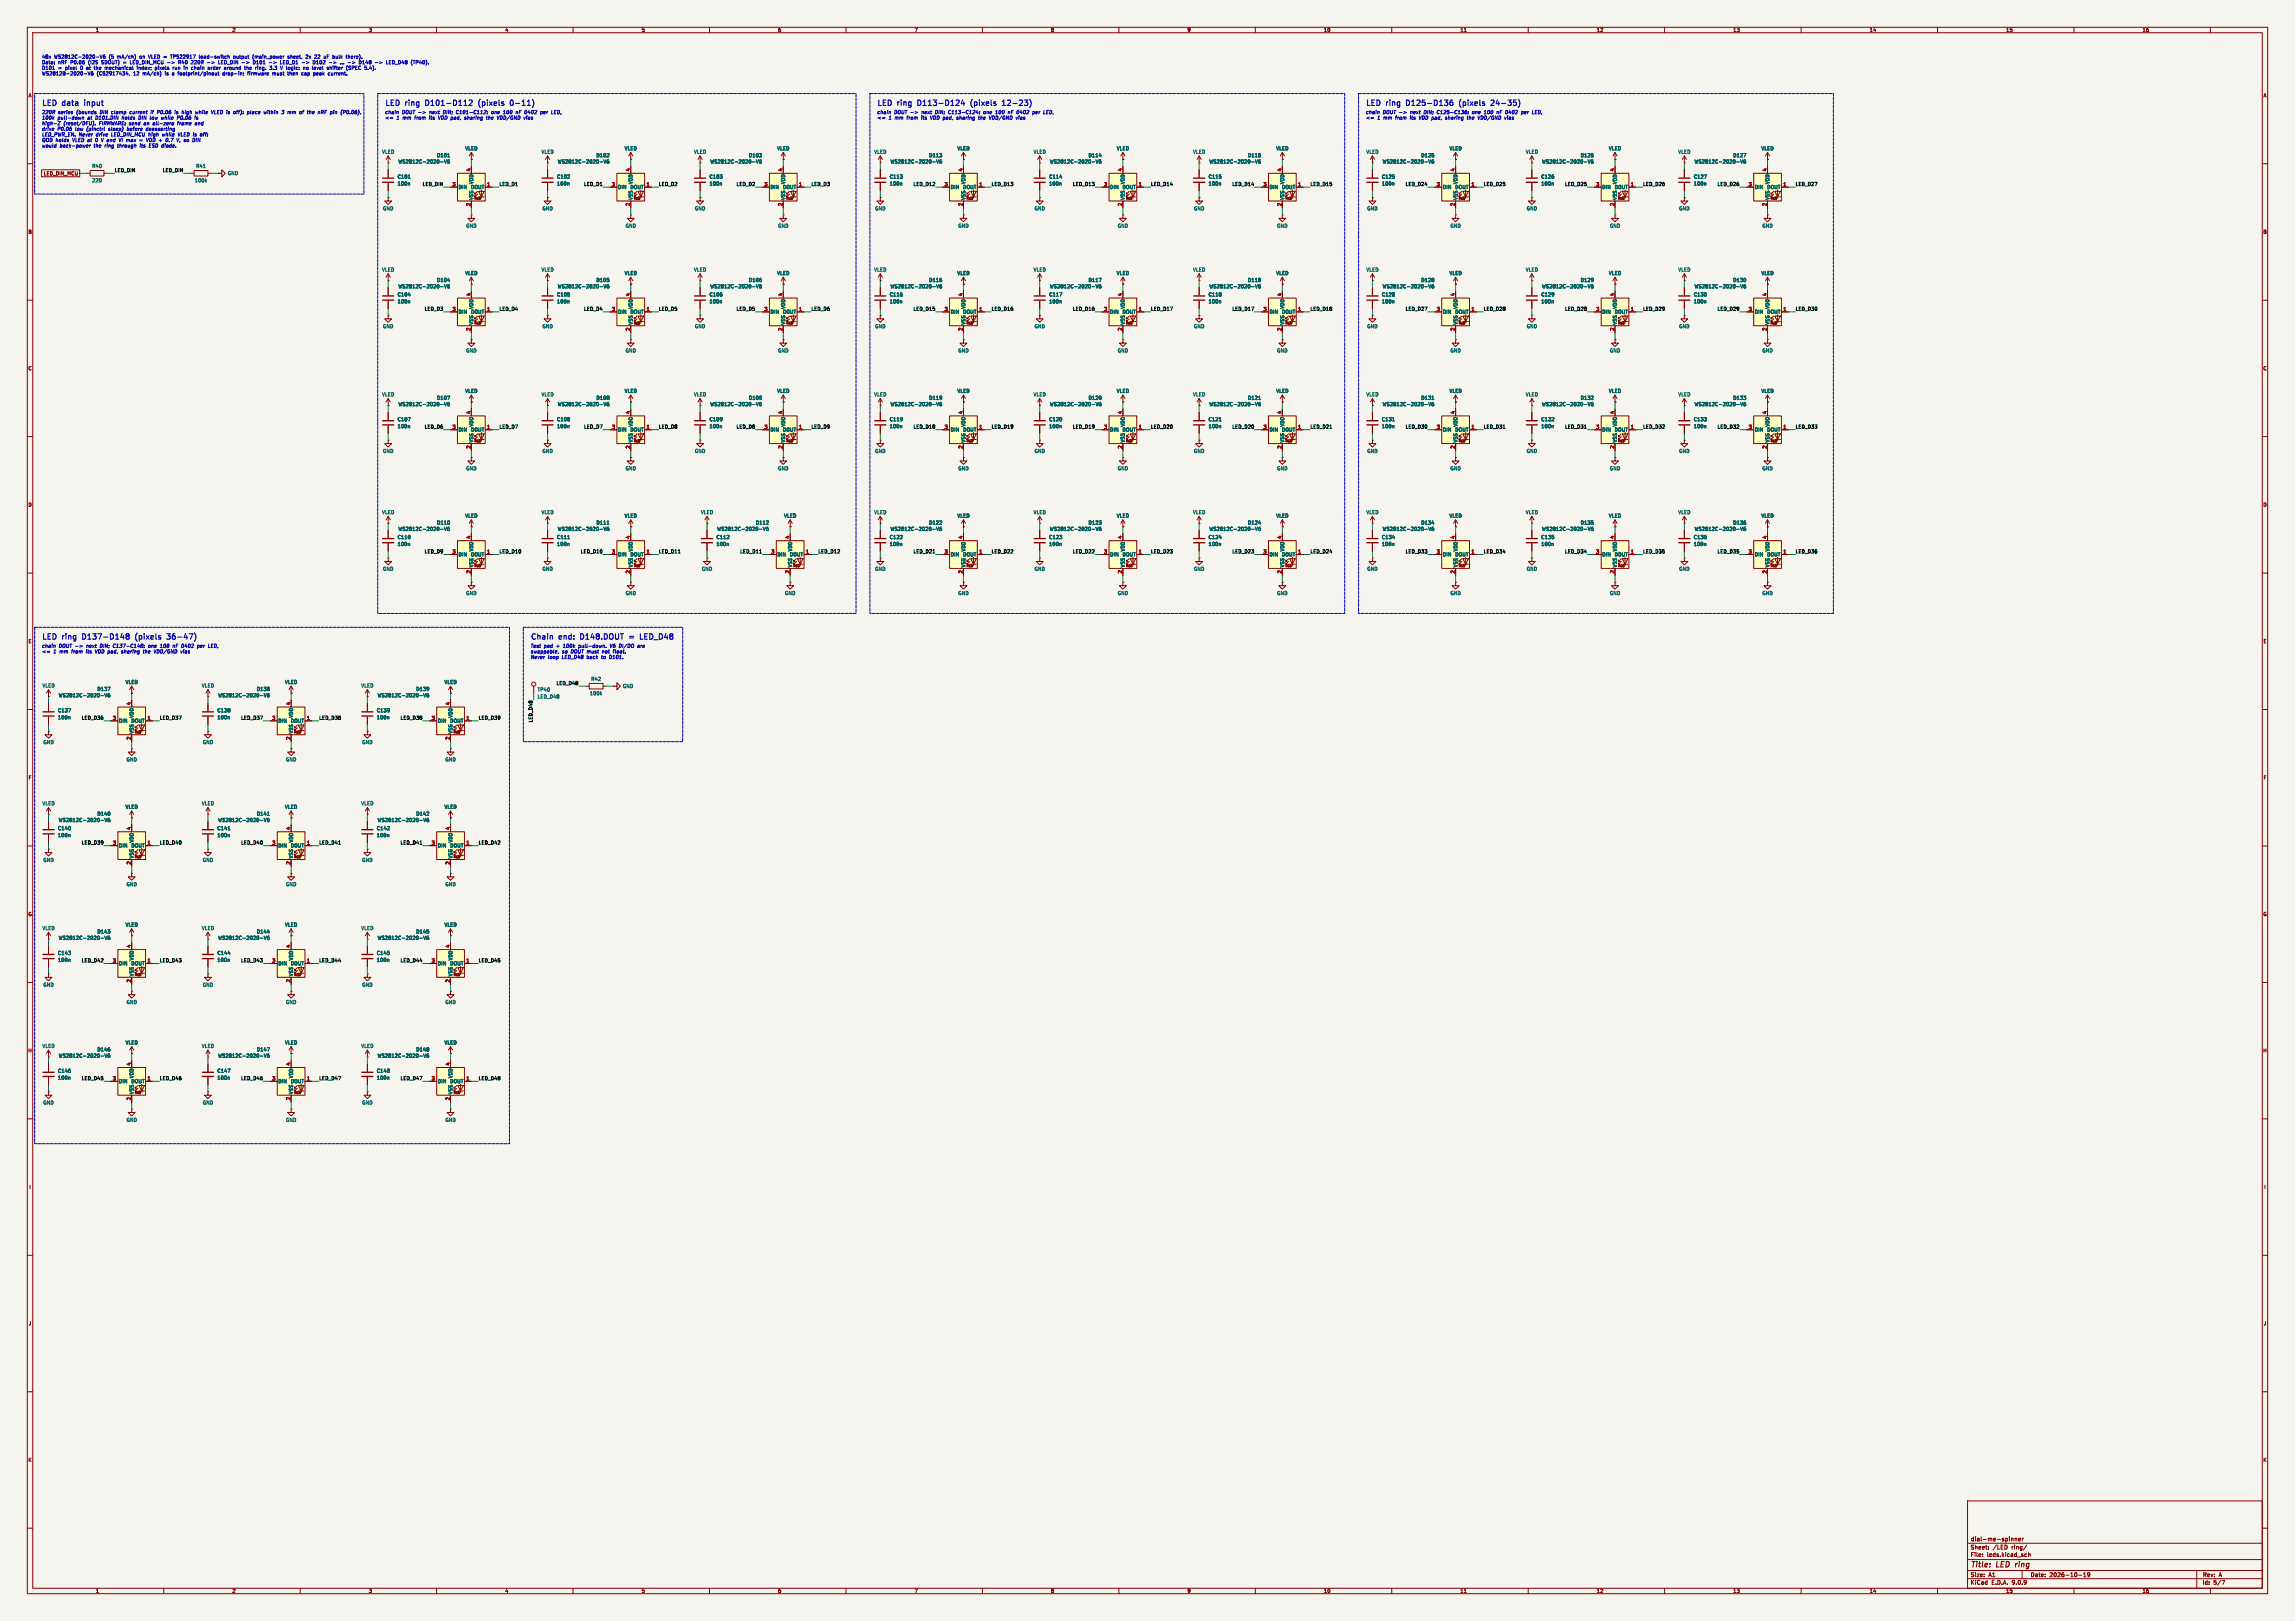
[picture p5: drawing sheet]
<svg xmlns="http://www.w3.org/2000/svg" width="841mm" height="594mm" viewBox="0 0 841 594" stroke-linecap="round" stroke-linejoin="round" font-family="sans-serif">
<defs><g id="words">
<g font-size="2.8" fill="#0000c2">
<text x="15.2" y="39.8">LED</text>
<text x="23" y="39.8">data</text>
<text x="31.9" y="39.8">input</text>
<text x="141" y="39.8">LED</text>
<text x="148.7" y="39.8">ring</text>
<text x="156.9" y="39.8">D101-D112</text>
<text x="177.1" y="39.8">(pixels</text>
<text x="189.5" y="39.8">0-11)</text>
<text x="321.3" y="39.8">LED</text>
<text x="329.1" y="39.8">ring</text>
<text x="337.2" y="39.8">D113-D124</text>
<text x="357.4" y="39.8">(pixels</text>
<text x="369.8" y="39.8">12-23)</text>
<text x="500.4" y="39.8">LED</text>
<text x="508.1" y="39.8">ring</text>
<text x="516.3" y="39.8">D125-D136</text>
<text x="536.5" y="39.8">(pixels</text>
<text x="548.9" y="39.8">24-35)</text>
<text x="15.2" y="235.4">LED</text>
<text x="23" y="235.4">ring</text>
<text x="31.1" y="235.4">D137-D148</text>
<text x="51.4" y="235.4">(pixels</text>
<text x="63.8" y="235.4">36-47)</text>
<text x="194.3" y="235.4">Chain</text>
<text x="205" y="235.4">end:</text>
<text x="213.6" y="235.4">D148.DOUT</text>
<text x="232.3" y="235.4">=</text>
<text x="237.1" y="235.4">LED_D48</text>
</g>
<g font-size="2.8" fill="#840000">
<text x="722" y="574.9">Title:</text>
<text x="731.7" y="574.9">LED</text>
<text x="739.4" y="574.9">ring</text>
</g>
<g font-size="2.1" fill="#840000">
<text x="722" y="568">Sheet:</text>
<text x="722" y="565.2">dial-me-spinner</text>
<text x="730.2" y="568">/LED</text>
<text x="737.2" y="568">ring/</text>
<text x="722" y="570.7">File:</text>
<text x="728.1" y="570.7">leds.kicad_sch</text>
<text x="722" y="580.9">KiCad</text>
<text x="722" y="578.1">Size:</text>
<text x="728.7" y="578.1">A1</text>
<text x="729.7" y="580.9">E.D.A.</text>
<text x="737.3" y="580.9">9.0.9</text>
<text x="744" y="578.1">Date:</text>
<text x="751" y="578.1">2026-10-19</text>
<text x="807" y="578.3">Rev:</text>
<text x="807" y="580.9">Id:</text>
<text x="811.1" y="580.9">5/7</text>
<text x="813.4" y="578.3">A</text>
</g>
<g font-size="1.8" fill="#840000">
<text x="35" y="11.9">1</text>
<text x="85" y="11.9">2</text>
<text x="135" y="11.9">3</text>
<text x="185" y="11.9">4</text>
<text x="235" y="11.9">5</text>
<text x="285" y="11.9">6</text>
<text x="335" y="11.9">7</text>
<text x="385" y="11.9">8</text>
<text x="435" y="11.9">9</text>
<text x="485" y="11.9">10</text>
<text x="535" y="11.9">11</text>
<text x="585" y="11.9">12</text>
<text x="635" y="11.9">13</text>
<text x="685" y="11.9">14</text>
<text x="735" y="11.9">15</text>
<text x="785" y="11.9">16</text>
<text x="10.3" y="35.9">A</text>
<text x="829.3" y="35.9">A</text>
<text x="15.9" y="64.5">LED_DIN_MCU</text>
<text x="10.3" y="85.9">B</text>
<text x="829.2" y="85.9">B</text>
<text x="10.3" y="135.9">C</text>
<text x="829.2" y="135.9">C</text>
<text x="10.3" y="185.9">D</text>
<text x="829.2" y="185.9">D</text>
<text x="10.3" y="235.9">E</text>
<text x="829.3" y="235.9">E</text>
<text x="10.3" y="285.9">F</text>
<text x="829.3" y="285.9">F</text>
<text x="10.3" y="335.9">G</text>
<text x="829.2" y="335.9">G</text>
<text x="10.2" y="385.9">H</text>
<text x="829.2" y="385.9">H</text>
<text x="10.6" y="435.9">I</text>
<text x="829.6" y="435.9">I</text>
<text x="10.4" y="485.9">J</text>
<text x="829.4" y="485.9">J</text>
<text x="10.3" y="535.9">K</text>
<text x="829.2" y="535.9">K</text>
<text x="35" y="583.9">1</text>
<text x="85" y="583.9">2</text>
<text x="135" y="583.9">3</text>
<text x="185" y="583.9">4</text>
<text x="235" y="583.9">5</text>
<text x="285" y="583.9">6</text>
<text x="335" y="583.9">7</text>
<text x="385" y="583.9">8</text>
<text x="435" y="583.9">9</text>
<text x="485" y="583.9">10</text>
<text x="535" y="583.9">11</text>
<text x="585" y="583.9">12</text>
<text x="635" y="583.9">13</text>
<text x="685" y="583.9">14</text>
<text x="735" y="583.9">15</text>
<text x="785" y="583.9">16</text>
</g>
<g font-size="1.8" fill="#0000c2">
<text x="15.2" y="21.8">48x</text>
<text x="15.2" y="23.8">Data:</text>
<text x="19.9" y="21.8">WS2812C-2020-V6</text>
<text x="21.3" y="23.8">nRF</text>
<text x="26" y="23.8">P0.06</text>
<text x="32.7" y="23.8">(I2S</text>
<text x="37.7" y="23.8">SDOUT)</text>
<text x="40.1" y="21.8">(5</text>
<text x="43.3" y="21.8">mA/ch)</text>
<text x="48.6" y="23.8">LED_DIN_MCU</text>
<text x="51.7" y="21.8">on</text>
<text x="55.1" y="21.8">VLED =</text>
<text x="62.4" y="23.8">-&gt;</text>
<text x="63.6" y="21.8">TPS22917</text>
<text x="66.7" y="23.8">R40</text>
<text x="71.6" y="23.8">220R</text>
<text x="74.3" y="21.8">load-switch</text>
<text x="77.6" y="23.8">-&gt;</text>
<text x="81.9" y="23.8">LED_DIN</text>
<text x="87" y="21.8">output</text>
<text x="90.7" y="23.8">-&gt;</text>
<text x="94.3" y="21.8">(main_power</text>
<text x="95" y="23.8">D101</text>
<text x="105.4" y="23.8">LED_D1</text>
<text x="107.3" y="21.8">sheet,</text>
<text x="113.5" y="23.8">-&gt;</text>
<text x="114.2" y="21.8">2x</text>
<text x="117.6" y="21.8">22</text>
<text x="117.8" y="23.8">D102</text>
<text x="121.2" y="21.8">uF</text>
<text x="123.9" y="23.8">-&gt;</text>
<text x="124.6" y="21.8">bulk</text>
<text x="128.2" y="23.8">...</text>
<text x="129.8" y="21.8">there).</text>
<text x="131.2" y="23.8">-&gt;</text>
<text x="135.5" y="23.8">D148</text>
<text x="141.6" y="23.8">-&gt;</text>
<text x="145.9" y="23.8">LED_D48</text>
<text x="155.2" y="23.8">(TP40).</text>
<text x="15.2" y="25.9">D101</text>
<text x="15.2" y="27.9">WS2812B-2020-V6</text>
<text x="21.3" y="25.9">=</text>
<text x="24.1" y="25.9">pixel</text>
<text x="29.8" y="25.9">0</text>
<text x="32.1" y="25.9">at</text>
<text x="35.2" y="25.9">the</text>
<text x="35.5" y="27.9">(C52917434,</text>
<text x="39.3" y="25.9">mechanical</text>
<text x="49" y="27.9">12</text>
<text x="51.3" y="25.9">index;</text>
<text x="52.6" y="27.9">mA/ch)</text>
<text x="58.1" y="25.9">pixels</text>
<text x="61" y="27.9">is</text>
<text x="63.8" y="27.9">a</text>
<text x="64.8" y="25.9">run</text>
<text x="66.1" y="27.9">footprint/pinout</text>
<text x="69.1" y="25.9">in</text>
<text x="72" y="25.9">chain</text>
<text x="78.3" y="25.9">order</text>
<text x="82.7" y="27.9">drop-in;</text>
<text x="84.5" y="25.9">around</text>
<text x="92" y="27.9">firmware</text>
<text x="92.2" y="25.9">the</text>
<text x="96.3" y="25.9">ring.</text>
<text x="101.4" y="27.9">must</text>
<text x="101.8" y="25.9">3.3</text>
<text x="106" y="25.9">V logic:</text>
<text x="107.1" y="27.9">then</text>
<text x="112.4" y="27.9">cap</text>
<text x="114.7" y="25.9">no</text>
<text x="117" y="27.9">peak</text>
<text x="118.1" y="25.9">level</text>
<text x="122.6" y="27.9">current.</text>
<text x="123.8" y="25.9">shifter</text>
<text x="131" y="25.9">(SPEC</text>
<text x="138" y="25.9">5.4).</text>
<text x="15.2" y="42.1">220R</text>
<text x="15.2" y="44.2">100k</text>
<text x="15.2" y="46.2">high-Z</text>
<text x="21.1" y="44.2">pull-down</text>
<text x="21.3" y="42.1">series</text>
<text x="23.2" y="46.2">(reset/DFU).</text>
<text x="28.1" y="42.1">(bounds</text>
<text x="32.2" y="44.2">at</text>
<text x="35.3" y="44.2">D101.DIN</text>
<text x="36.5" y="46.2">FIRMWARE: send</text>
<text x="36.9" y="42.1">DIN clamp</text>
<text x="45.1" y="44.2">holds</text>
<text x="48.2" y="42.1">current</text>
<text x="51.5" y="44.2">DIN low</text>
<text x="53.2" y="46.2">an</text>
<text x="56.1" y="42.1">if</text>
<text x="56.7" y="46.2">all-zero</text>
<text x="58.6" y="42.1">P0.06</text>
<text x="60.1" y="44.2">while</text>
<text x="65.3" y="42.1">is</text>
<text x="65.9" y="46.2">frame</text>
<text x="66.2" y="44.2">P0.06</text>
<text x="68.1" y="42.1">high</text>
<text x="72.5" y="46.2">and</text>
<text x="72.8" y="44.2">is</text>
<text x="73.3" y="42.1">while</text>
<text x="79.3" y="42.1">VLED is</text>
<text x="87.9" y="42.1">off):</text>
<text x="93.1" y="42.1">place</text>
<text x="99.4" y="42.1">within</text>
<text x="106.1" y="42.1">3</text>
<text x="108.5" y="42.1">mm</text>
<text x="113.1" y="42.1">of</text>
<text x="116.1" y="42.1">the</text>
<text x="120.2" y="42.1">nRF pin</text>
<text x="129" y="42.1">(P0.06).</text>
<text x="141" y="42.1">chain</text>
<text x="141" y="44.2">&lt;=</text>
<text x="145.3" y="44.2">1</text>
<text x="147.3" y="42.1">DOUT -&gt;</text>
<text x="147.7" y="44.2">mm</text>
<text x="152.2" y="44.2">from</text>
<text x="157.7" y="42.1">next</text>
<text x="157.7" y="44.2">its</text>
<text x="161.3" y="44.2">VDD pad,</text>
<text x="162.8" y="42.1">DIN;</text>
<text x="167.8" y="42.1">C101-C112:</text>
<text x="171.3" y="44.2">sharing</text>
<text x="179.5" y="44.2">the</text>
<text x="181" y="42.1">one</text>
<text x="183.6" y="44.2">VDD/GND</text>
<text x="185.5" y="42.1">100</text>
<text x="190.3" y="42.1">nF 0402</text>
<text x="193.6" y="44.2">vias</text>
<text x="199.7" y="42.1">per</text>
<text x="203.9" y="42.1">LED,</text>
<text x="321.3" y="42.1">chain</text>
<text x="321.3" y="44.2">&lt;=</text>
<text x="325.6" y="44.2">1</text>
<text x="327.6" y="42.1">DOUT -&gt;</text>
<text x="328" y="44.2">mm</text>
<text x="332.6" y="44.2">from</text>
<text x="338" y="42.1">next</text>
<text x="338.1" y="44.2">its</text>
<text x="341.6" y="44.2">VDD pad,</text>
<text x="343.2" y="42.1">DIN;</text>
<text x="348.1" y="42.1">C113-C124:</text>
<text x="351.6" y="44.2">sharing</text>
<text x="359.8" y="44.2">the</text>
<text x="361.3" y="42.1">one</text>
<text x="364" y="44.2">VDD/GND</text>
<text x="365.9" y="42.1">100</text>
<text x="370.7" y="42.1">nF 0402</text>
<text x="374" y="44.2">vias</text>
<text x="380.1" y="42.1">per</text>
<text x="384.3" y="42.1">LED,</text>
<text x="500.4" y="42.1">chain</text>
<text x="500.4" y="44.2">&lt;=</text>
<text x="504.7" y="44.2">1</text>
<text x="506.7" y="42.1">DOUT -&gt;</text>
<text x="507.1" y="44.2">mm</text>
<text x="511.6" y="44.2">from</text>
<text x="517.1" y="42.1">next</text>
<text x="517.2" y="44.2">its</text>
<text x="520.7" y="44.2">VDD pad,</text>
<text x="522.2" y="42.1">DIN;</text>
<text x="527.2" y="42.1">C125-C136:</text>
<text x="530.7" y="44.2">sharing</text>
<text x="538.9" y="44.2">the</text>
<text x="540.4" y="42.1">one</text>
<text x="543" y="44.2">VDD/GND</text>
<text x="544.9" y="42.1">100</text>
<text x="549.7" y="42.1">nF 0402</text>
<text x="553" y="44.2">vias</text>
<text x="559.1" y="42.1">per</text>
<text x="563.3" y="42.1">LED,</text>
<text x="15.2" y="48.3">drive</text>
<text x="15.2" y="50.3">LED_PWR_EN. Never</text>
<text x="15.2" y="52.3">QOD holds</text>
<text x="21" y="48.3">P0.06</text>
<text x="26.7" y="52.3">VLED at</text>
<text x="27.7" y="48.3">low</text>
<text x="32" y="48.3">(pinctrl</text>
<text x="35.3" y="50.3">drive</text>
<text x="35.4" y="52.3">0</text>
<text x="37.8" y="52.3">V and</text>
<text x="40.2" y="48.3">sleep)</text>
<text x="41.1" y="50.3">LED_DIN_MCU high</text>
<text x="44.7" y="52.3">VI max</text>
<text x="47.2" y="48.3">before</text>
<text x="54.4" y="48.3">deasserting</text>
<text x="55.3" y="52.3">VDD +</text>
<text x="60.1" y="50.3">while</text>
<text x="62.9" y="52.3">0.7</text>
<text x="66.1" y="50.3">VLED is</text>
<text x="67" y="52.3">V, so</text>
<text x="74.6" y="50.3">off:</text>
<text x="15.2" y="54.4">would</text>
<text x="21.9" y="54.4">back-power</text>
<text x="34.5" y="54.4">the</text>
<text x="38.6" y="54.4">ring</text>
<text x="43.5" y="54.4">through</text>
<text x="51.9" y="54.4">its</text>
<text x="55.5" y="54.4">ESD diode.</text>
<text x="15.2" y="237.7">chain</text>
<text x="15.2" y="239.7">&lt;=</text>
<text x="19.6" y="239.7">1</text>
<text x="21.6" y="237.7">DOUT -&gt;</text>
<text x="21.9" y="239.7">mm</text>
<text x="26.5" y="239.7">from</text>
<text x="31.9" y="237.7">next</text>
<text x="32" y="239.7">its</text>
<text x="35.5" y="239.7">VDD pad,</text>
<text x="37.1" y="237.7">DIN;</text>
<text x="42.1" y="237.7">C137-C148:</text>
<text x="45.6" y="239.7">sharing</text>
<text x="53.8" y="239.7">the</text>
<text x="55.2" y="237.7">one</text>
<text x="57.9" y="239.7">VDD/GND</text>
<text x="59.8" y="237.7">100</text>
<text x="64.6" y="237.7">nF 0402</text>
<text x="67.9" y="239.7">vias</text>
<text x="74" y="237.7">per</text>
<text x="78.2" y="237.7">LED,</text>
<text x="194.3" y="237.7">Test</text>
<text x="194.3" y="239.7">swappable,</text>
<text x="199.3" y="237.7">pad</text>
<text x="203.9" y="237.7">+</text>
<text x="205.9" y="239.7">so</text>
<text x="206.7" y="237.7">100k</text>
<text x="209.3" y="239.7">DOUT must</text>
<text x="212.5" y="237.7">pull-down.</text>
<text x="221.1" y="239.7">not</text>
<text x="224.2" y="237.7">V6 DI/DO</text>
<text x="225.3" y="239.7">float.</text>
<text x="234.7" y="237.7">are</text>
<text x="194.3" y="241.8">Never</text>
<text x="200.7" y="241.8">loop</text>
<text x="206" y="241.8">LED_D48</text>
<text x="215.3" y="241.8">back</text>
<text x="220.9" y="241.8">to</text>
<text x="223.9" y="241.8">D101.</text>
</g>
<g font-size="1.8" fill="#006464">
<text x="139.9" y="56.5">VLED</text>
<text x="160" y="57.8">D101</text>
<text x="170.4" y="55.3">VLED</text>
<text x="198.3" y="56.5">VLED</text>
<text x="218.4" y="57.8">D102</text>
<text x="228.8" y="55.3">VLED</text>
<text x="254.2" y="56.5">VLED</text>
<text x="274.3" y="57.8">D103</text>
<text x="284.7" y="55.3">VLED</text>
<text x="320.2" y="56.5">VLED</text>
<text x="340.3" y="57.8">D113</text>
<text x="350.7" y="55.3">VLED</text>
<text x="378.6" y="56.5">VLED</text>
<text x="398.7" y="57.8">D114</text>
<text x="409.1" y="55.3">VLED</text>
<text x="437.1" y="56.5">VLED</text>
<text x="457.2" y="57.8">D115</text>
<text x="467.5" y="55.3">VLED</text>
<text x="500.6" y="56.5">VLED</text>
<text x="520.7" y="57.8">D125</text>
<text x="531" y="55.3">VLED</text>
<text x="559" y="56.5">VLED</text>
<text x="579.1" y="57.8">D126</text>
<text x="589.5" y="55.3">VLED</text>
<text x="614.9" y="56.5">VLED</text>
<text x="635" y="57.8">D127</text>
<text x="645.3" y="55.3">VLED</text>
<text x="33.6" y="61.7">R40</text>
<text x="71.7" y="61.7">R41</text>
<text x="83.3" y="64.4">GND</text>
<text x="145.6" y="65.6">C101</text>
<text x="145.8" y="60.1">WS2812C-2020-V6</text>
<text x="204" y="65.6">C102</text>
<text x="204.3" y="60.1">WS2812C-2020-V6</text>
<text x="259.9" y="65.6">C103</text>
<text x="260.1" y="60.1">WS2812C-2020-V6</text>
<text x="325.9" y="65.6">C113</text>
<text x="326.2" y="60.1">WS2812C-2020-V6</text>
<text x="384.3" y="65.6">C114</text>
<text x="384.6" y="60.1">WS2812C-2020-V6</text>
<text x="442.7" y="65.6">C115</text>
<text x="443" y="60.1">WS2812C-2020-V6</text>
<text x="506.2" y="65.6">C125</text>
<text x="506.5" y="60.1">WS2812C-2020-V6</text>
<text x="564.7" y="65.6">C126</text>
<text x="564.9" y="60.1">WS2812C-2020-V6</text>
<text x="620.5" y="65.6">C127</text>
<text x="620.8" y="60.1">WS2812C-2020-V6</text>
<text x="33.6" y="67">220</text>
<text x="71.2" y="67">100k</text>
<text x="145.6" y="68.2">100n</text>
<text x="167.9" y="69.4">DIN</text>
<text x="172.4" y="69.4">DOUT</text>
<text x="173.6" y="67.6" transform="rotate(-90 173.6 67.6)">VDD</text>
<text x="204" y="68.2">100n</text>
<text x="226.3" y="69.4">DIN</text>
<text x="230.9" y="69.4">DOUT</text>
<text x="232" y="67.6" transform="rotate(-90 232 67.6)">VDD</text>
<text x="259.9" y="68.2">100n</text>
<text x="282.2" y="69.4">DIN</text>
<text x="286.7" y="69.4">DOUT</text>
<text x="287.9" y="67.6" transform="rotate(-90 287.9 67.6)">VDD</text>
<text x="325.9" y="68.2">100n</text>
<text x="348.2" y="69.4">DIN</text>
<text x="352.8" y="69.4">DOUT</text>
<text x="353.9" y="67.6" transform="rotate(-90 353.9 67.6)">VDD</text>
<text x="384.3" y="68.2">100n</text>
<text x="406.7" y="69.4">DIN</text>
<text x="411.2" y="69.4">DOUT</text>
<text x="412.3" y="67.6" transform="rotate(-90 412.3 67.6)">VDD</text>
<text x="442.7" y="68.2">100n</text>
<text x="465.1" y="69.4">DIN</text>
<text x="469.6" y="69.4">DOUT</text>
<text x="470.8" y="67.6" transform="rotate(-90 470.8 67.6)">VDD</text>
<text x="506.2" y="68.2">100n</text>
<text x="528.6" y="69.4">DIN</text>
<text x="533.1" y="69.4">DOUT</text>
<text x="534.3" y="67.6" transform="rotate(-90 534.3 67.6)">VDD</text>
<text x="564.7" y="68.2">100n</text>
<text x="587" y="69.4">DIN</text>
<text x="591.5" y="69.4">DOUT</text>
<text x="592.7" y="67.6" transform="rotate(-90 592.7 67.6)">VDD</text>
<text x="620.5" y="68.2">100n</text>
<text x="642.9" y="69.4">DIN</text>
<text x="647.4" y="69.4">DOUT</text>
<text x="648.6" y="67.6" transform="rotate(-90 648.6 67.6)">VDD</text>
<text x="140.2" y="77.3">GND</text>
<text x="173.6" y="73.4" transform="rotate(-90 173.6 73.4)">VSS</text>
<text x="198.6" y="77.3">GND</text>
<text x="232" y="73.4" transform="rotate(-90 232 73.4)">VSS</text>
<text x="254.5" y="77.3">GND</text>
<text x="287.9" y="73.4" transform="rotate(-90 287.9 73.4)">VSS</text>
<text x="320.5" y="77.3">GND</text>
<text x="353.9" y="73.4" transform="rotate(-90 353.9 73.4)">VSS</text>
<text x="379" y="77.3">GND</text>
<text x="412.3" y="73.4" transform="rotate(-90 412.3 73.4)">VSS</text>
<text x="437.4" y="77.3">GND</text>
<text x="470.8" y="73.4" transform="rotate(-90 470.8 73.4)">VSS</text>
<text x="500.9" y="77.3">GND</text>
<text x="534.3" y="73.4" transform="rotate(-90 534.3 73.4)">VSS</text>
<text x="559.3" y="77.3">GND</text>
<text x="592.7" y="73.4" transform="rotate(-90 592.7 73.4)">VSS</text>
<text x="615.2" y="77.3">GND</text>
<text x="648.6" y="73.4" transform="rotate(-90 648.6 73.4)">VSS</text>
<text x="170.7" y="83.6">GND</text>
<text x="229.1" y="83.6">GND</text>
<text x="285" y="83.6">GND</text>
<text x="351" y="83.6">GND</text>
<text x="409.4" y="83.6">GND</text>
<text x="467.9" y="83.6">GND</text>
<text x="531.4" y="83.6">GND</text>
<text x="589.8" y="83.6">GND</text>
<text x="645.7" y="83.6">GND</text>
<text x="139.9" y="99.7">VLED</text>
<text x="170.4" y="101">VLED</text>
<text x="198.3" y="99.7">VLED</text>
<text x="228.8" y="101">VLED</text>
<text x="254.2" y="99.7">VLED</text>
<text x="284.7" y="101">VLED</text>
<text x="320.2" y="99.7">VLED</text>
<text x="350.7" y="101">VLED</text>
<text x="378.6" y="99.7">VLED</text>
<text x="409.1" y="101">VLED</text>
<text x="437.1" y="99.7">VLED</text>
<text x="467.5" y="101">VLED</text>
<text x="500.6" y="99.7">VLED</text>
<text x="531" y="101">VLED</text>
<text x="559" y="99.7">VLED</text>
<text x="589.5" y="101">VLED</text>
<text x="614.9" y="99.7">VLED</text>
<text x="645.3" y="101">VLED</text>
<text x="145.8" y="105.8">WS2812C-2020-V6</text>
<text x="160" y="103.5">D104</text>
<text x="204.3" y="105.8">WS2812C-2020-V6</text>
<text x="218.4" y="103.5">D105</text>
<text x="260.1" y="105.8">WS2812C-2020-V6</text>
<text x="274.3" y="103.5">D106</text>
<text x="326.2" y="105.8">WS2812C-2020-V6</text>
<text x="340.3" y="103.5">D116</text>
<text x="384.6" y="105.8">WS2812C-2020-V6</text>
<text x="398.7" y="103.5">D117</text>
<text x="443" y="105.8">WS2812C-2020-V6</text>
<text x="457.2" y="103.5">D118</text>
<text x="506.5" y="105.8">WS2812C-2020-V6</text>
<text x="520.7" y="103.5">D128</text>
<text x="564.9" y="105.8">WS2812C-2020-V6</text>
<text x="579.1" y="103.5">D129</text>
<text x="620.8" y="105.8">WS2812C-2020-V6</text>
<text x="635" y="103.5">D130</text>
<text x="145.6" y="108.8">C104</text>
<text x="145.6" y="111.4">100n</text>
<text x="173.6" y="113.3" transform="rotate(-90 173.6 113.3)">VDD</text>
<text x="204" y="108.8">C105</text>
<text x="204" y="111.4">100n</text>
<text x="232" y="113.3" transform="rotate(-90 232 113.3)">VDD</text>
<text x="259.9" y="108.8">C106</text>
<text x="259.9" y="111.4">100n</text>
<text x="287.9" y="113.3" transform="rotate(-90 287.9 113.3)">VDD</text>
<text x="325.9" y="108.8">C116</text>
<text x="325.9" y="111.4">100n</text>
<text x="353.9" y="113.3" transform="rotate(-90 353.9 113.3)">VDD</text>
<text x="384.3" y="108.8">C117</text>
<text x="384.3" y="111.4">100n</text>
<text x="412.3" y="113.3" transform="rotate(-90 412.3 113.3)">VDD</text>
<text x="442.7" y="108.8">C118</text>
<text x="442.7" y="111.4">100n</text>
<text x="470.8" y="113.3" transform="rotate(-90 470.8 113.3)">VDD</text>
<text x="506.2" y="108.8">C128</text>
<text x="506.2" y="111.4">100n</text>
<text x="534.3" y="113.3" transform="rotate(-90 534.3 113.3)">VDD</text>
<text x="564.7" y="108.8">C129</text>
<text x="564.7" y="111.4">100n</text>
<text x="592.7" y="113.3" transform="rotate(-90 592.7 113.3)">VDD</text>
<text x="620.5" y="108.8">C130</text>
<text x="620.5" y="111.4">100n</text>
<text x="648.6" y="113.3" transform="rotate(-90 648.6 113.3)">VDD</text>
<text x="167.9" y="115.2">DIN</text>
<text x="172.4" y="115.2">DOUT</text>
<text x="173.6" y="119.1" transform="rotate(-90 173.6 119.1)">VSS</text>
<text x="226.3" y="115.2">DIN</text>
<text x="230.9" y="115.2">DOUT</text>
<text x="232" y="119.1" transform="rotate(-90 232 119.1)">VSS</text>
<text x="282.2" y="115.2">DIN</text>
<text x="286.7" y="115.2">DOUT</text>
<text x="287.9" y="119.1" transform="rotate(-90 287.9 119.1)">VSS</text>
<text x="348.2" y="115.2">DIN</text>
<text x="352.8" y="115.2">DOUT</text>
<text x="353.9" y="119.1" transform="rotate(-90 353.9 119.1)">VSS</text>
<text x="406.7" y="115.2">DIN</text>
<text x="411.2" y="115.2">DOUT</text>
<text x="412.3" y="119.1" transform="rotate(-90 412.3 119.1)">VSS</text>
<text x="465.1" y="115.2">DIN</text>
<text x="469.6" y="115.2">DOUT</text>
<text x="470.8" y="119.1" transform="rotate(-90 470.8 119.1)">VSS</text>
<text x="528.6" y="115.2">DIN</text>
<text x="533.1" y="115.2">DOUT</text>
<text x="534.3" y="119.1" transform="rotate(-90 534.3 119.1)">VSS</text>
<text x="587" y="115.2">DIN</text>
<text x="591.5" y="115.2">DOUT</text>
<text x="592.7" y="119.1" transform="rotate(-90 592.7 119.1)">VSS</text>
<text x="642.9" y="115.2">DIN</text>
<text x="647.4" y="115.2">DOUT</text>
<text x="648.6" y="119.1" transform="rotate(-90 648.6 119.1)">VSS</text>
<text x="140.2" y="120.5">GND</text>
<text x="198.6" y="120.5">GND</text>
<text x="254.5" y="120.5">GND</text>
<text x="320.5" y="120.5">GND</text>
<text x="379" y="120.5">GND</text>
<text x="437.4" y="120.5">GND</text>
<text x="500.9" y="120.5">GND</text>
<text x="559.3" y="120.5">GND</text>
<text x="615.2" y="120.5">GND</text>
<text x="170.7" y="129.3">GND</text>
<text x="229.1" y="129.3">GND</text>
<text x="285" y="129.3">GND</text>
<text x="351" y="129.3">GND</text>
<text x="409.4" y="129.3">GND</text>
<text x="467.9" y="129.3">GND</text>
<text x="531.4" y="129.3">GND</text>
<text x="589.8" y="129.3">GND</text>
<text x="645.7" y="129.3">GND</text>
<text x="139.9" y="145.4">VLED</text>
<text x="145.8" y="149">WS2812C-2020-V6</text>
<text x="160" y="146.7">D107</text>
<text x="170.4" y="144.2">VLED</text>
<text x="198.3" y="145.4">VLED</text>
<text x="204.3" y="149">WS2812C-2020-V6</text>
<text x="218.4" y="146.7">D108</text>
<text x="228.8" y="144.2">VLED</text>
<text x="254.2" y="145.4">VLED</text>
<text x="260.1" y="149">WS2812C-2020-V6</text>
<text x="274.3" y="146.7">D109</text>
<text x="284.7" y="144.2">VLED</text>
<text x="320.2" y="145.4">VLED</text>
<text x="326.2" y="149">WS2812C-2020-V6</text>
<text x="340.3" y="146.7">D119</text>
<text x="350.7" y="144.2">VLED</text>
<text x="378.6" y="145.4">VLED</text>
<text x="384.6" y="149">WS2812C-2020-V6</text>
<text x="398.7" y="146.7">D120</text>
<text x="409.1" y="144.2">VLED</text>
<text x="437.1" y="145.4">VLED</text>
<text x="443" y="149">WS2812C-2020-V6</text>
<text x="457.2" y="146.7">D121</text>
<text x="467.5" y="144.2">VLED</text>
<text x="500.6" y="145.4">VLED</text>
<text x="506.5" y="149">WS2812C-2020-V6</text>
<text x="520.7" y="146.7">D131</text>
<text x="531" y="144.2">VLED</text>
<text x="559" y="145.4">VLED</text>
<text x="564.9" y="149">WS2812C-2020-V6</text>
<text x="579.1" y="146.7">D132</text>
<text x="589.5" y="144.2">VLED</text>
<text x="614.9" y="145.4">VLED</text>
<text x="620.8" y="149">WS2812C-2020-V6</text>
<text x="635" y="146.7">D133</text>
<text x="645.3" y="144.2">VLED</text>
<text x="145.6" y="154.5">C107</text>
<text x="204" y="154.5">C108</text>
<text x="259.9" y="154.5">C109</text>
<text x="325.9" y="154.5">C119</text>
<text x="384.3" y="154.5">C120</text>
<text x="442.7" y="154.5">C121</text>
<text x="506.2" y="154.5">C131</text>
<text x="564.7" y="154.5">C132</text>
<text x="620.5" y="154.5">C133</text>
<text x="145.6" y="157.1">100n</text>
<text x="167.9" y="158.3">DIN</text>
<text x="172.4" y="158.3">DOUT</text>
<text x="173.6" y="156.5" transform="rotate(-90 173.6 156.5)">VDD</text>
<text x="204" y="157.1">100n</text>
<text x="226.3" y="158.3">DIN</text>
<text x="230.9" y="158.3">DOUT</text>
<text x="232" y="156.5" transform="rotate(-90 232 156.5)">VDD</text>
<text x="259.9" y="157.1">100n</text>
<text x="282.2" y="158.3">DIN</text>
<text x="286.7" y="158.3">DOUT</text>
<text x="287.9" y="156.5" transform="rotate(-90 287.9 156.5)">VDD</text>
<text x="325.9" y="157.1">100n</text>
<text x="348.2" y="158.3">DIN</text>
<text x="352.8" y="158.3">DOUT</text>
<text x="353.9" y="156.5" transform="rotate(-90 353.9 156.5)">VDD</text>
<text x="384.3" y="157.1">100n</text>
<text x="406.7" y="158.3">DIN</text>
<text x="411.2" y="158.3">DOUT</text>
<text x="412.3" y="156.5" transform="rotate(-90 412.3 156.5)">VDD</text>
<text x="442.7" y="157.1">100n</text>
<text x="465.1" y="158.3">DIN</text>
<text x="469.6" y="158.3">DOUT</text>
<text x="470.8" y="156.5" transform="rotate(-90 470.8 156.5)">VDD</text>
<text x="506.2" y="157.1">100n</text>
<text x="528.6" y="158.3">DIN</text>
<text x="533.1" y="158.3">DOUT</text>
<text x="534.3" y="156.5" transform="rotate(-90 534.3 156.5)">VDD</text>
<text x="564.7" y="157.1">100n</text>
<text x="587" y="158.3">DIN</text>
<text x="591.5" y="158.3">DOUT</text>
<text x="592.7" y="156.5" transform="rotate(-90 592.7 156.5)">VDD</text>
<text x="620.5" y="157.1">100n</text>
<text x="642.9" y="158.3">DIN</text>
<text x="647.4" y="158.3">DOUT</text>
<text x="648.6" y="156.5" transform="rotate(-90 648.6 156.5)">VDD</text>
<text x="140.2" y="166.2">GND</text>
<text x="173.6" y="162.3" transform="rotate(-90 173.6 162.3)">VSS</text>
<text x="198.6" y="166.2">GND</text>
<text x="232" y="162.3" transform="rotate(-90 232 162.3)">VSS</text>
<text x="254.5" y="166.2">GND</text>
<text x="287.9" y="162.3" transform="rotate(-90 287.9 162.3)">VSS</text>
<text x="320.5" y="166.2">GND</text>
<text x="353.9" y="162.3" transform="rotate(-90 353.9 162.3)">VSS</text>
<text x="379" y="166.2">GND</text>
<text x="412.3" y="162.3" transform="rotate(-90 412.3 162.3)">VSS</text>
<text x="437.4" y="166.2">GND</text>
<text x="470.8" y="162.3" transform="rotate(-90 470.8 162.3)">VSS</text>
<text x="500.9" y="166.2">GND</text>
<text x="534.3" y="162.3" transform="rotate(-90 534.3 162.3)">VSS</text>
<text x="559.3" y="166.2">GND</text>
<text x="592.7" y="162.3" transform="rotate(-90 592.7 162.3)">VSS</text>
<text x="615.2" y="166.2">GND</text>
<text x="648.6" y="162.3" transform="rotate(-90 648.6 162.3)">VSS</text>
<text x="170.7" y="172.5">GND</text>
<text x="229.1" y="172.5">GND</text>
<text x="285" y="172.5">GND</text>
<text x="351" y="172.5">GND</text>
<text x="409.4" y="172.5">GND</text>
<text x="467.9" y="172.5">GND</text>
<text x="531.4" y="172.5">GND</text>
<text x="589.8" y="172.5">GND</text>
<text x="645.7" y="172.5">GND</text>
<text x="139.9" y="188.6">VLED</text>
<text x="170.4" y="189.9">VLED</text>
<text x="198.3" y="188.6">VLED</text>
<text x="228.8" y="189.9">VLED</text>
<text x="256.7" y="188.6">VLED</text>
<text x="287.2" y="189.9">VLED</text>
<text x="320.2" y="188.6">VLED</text>
<text x="350.7" y="189.9">VLED</text>
<text x="378.6" y="188.6">VLED</text>
<text x="409.1" y="189.9">VLED</text>
<text x="437.1" y="188.6">VLED</text>
<text x="467.5" y="189.9">VLED</text>
<text x="500.6" y="188.6">VLED</text>
<text x="531" y="189.9">VLED</text>
<text x="559" y="188.6">VLED</text>
<text x="589.5" y="189.9">VLED</text>
<text x="614.9" y="188.6">VLED</text>
<text x="645.3" y="189.9">VLED</text>
<text x="145.6" y="197.7">C110</text>
<text x="145.8" y="194.7">WS2812C-2020-V6</text>
<text x="160" y="192.4">D110</text>
<text x="204" y="197.7">C111</text>
<text x="204.3" y="194.7">WS2812C-2020-V6</text>
<text x="218.4" y="192.4">D111</text>
<text x="262.4" y="197.7">C112</text>
<text x="262.7" y="194.7">WS2812C-2020-V6</text>
<text x="276.8" y="192.4">D112</text>
<text x="325.9" y="197.7">C122</text>
<text x="326.2" y="194.7">WS2812C-2020-V6</text>
<text x="340.3" y="192.4">D122</text>
<text x="384.3" y="197.7">C123</text>
<text x="384.6" y="194.7">WS2812C-2020-V6</text>
<text x="398.7" y="192.4">D123</text>
<text x="442.7" y="197.7">C124</text>
<text x="443" y="194.7">WS2812C-2020-V6</text>
<text x="457.2" y="192.4">D124</text>
<text x="506.2" y="197.7">C134</text>
<text x="506.5" y="194.7">WS2812C-2020-V6</text>
<text x="520.7" y="192.4">D134</text>
<text x="564.7" y="197.7">C135</text>
<text x="564.9" y="194.7">WS2812C-2020-V6</text>
<text x="579.1" y="192.4">D135</text>
<text x="620.5" y="197.7">C136</text>
<text x="620.8" y="194.7">WS2812C-2020-V6</text>
<text x="635" y="192.4">D136</text>
<text x="145.6" y="200.3">100n</text>
<text x="173.6" y="202.2" transform="rotate(-90 173.6 202.2)">VDD</text>
<text x="204" y="200.3">100n</text>
<text x="232" y="202.2" transform="rotate(-90 232 202.2)">VDD</text>
<text x="262.4" y="200.3">100n</text>
<text x="290.4" y="202.2" transform="rotate(-90 290.4 202.2)">VDD</text>
<text x="325.9" y="200.3">100n</text>
<text x="353.9" y="202.2" transform="rotate(-90 353.9 202.2)">VDD</text>
<text x="384.3" y="200.3">100n</text>
<text x="412.3" y="202.2" transform="rotate(-90 412.3 202.2)">VDD</text>
<text x="442.7" y="200.3">100n</text>
<text x="470.8" y="202.2" transform="rotate(-90 470.8 202.2)">VDD</text>
<text x="506.2" y="200.3">100n</text>
<text x="534.3" y="202.2" transform="rotate(-90 534.3 202.2)">VDD</text>
<text x="564.7" y="200.3">100n</text>
<text x="592.7" y="202.2" transform="rotate(-90 592.7 202.2)">VDD</text>
<text x="620.5" y="200.3">100n</text>
<text x="648.6" y="202.2" transform="rotate(-90 648.6 202.2)">VDD</text>
<text x="140.2" y="209.4">GND</text>
<text x="167.9" y="204.1">DIN</text>
<text x="172.4" y="204.1">DOUT</text>
<text x="173.6" y="208" transform="rotate(-90 173.6 208)">VSS</text>
<text x="198.6" y="209.4">GND</text>
<text x="226.3" y="204.1">DIN</text>
<text x="230.9" y="204.1">DOUT</text>
<text x="232" y="208" transform="rotate(-90 232 208)">VSS</text>
<text x="257" y="209.4">GND</text>
<text x="284.7" y="204.1">DIN</text>
<text x="289.3" y="204.1">DOUT</text>
<text x="290.4" y="208" transform="rotate(-90 290.4 208)">VSS</text>
<text x="320.5" y="209.4">GND</text>
<text x="348.2" y="204.1">DIN</text>
<text x="352.8" y="204.1">DOUT</text>
<text x="353.9" y="208" transform="rotate(-90 353.9 208)">VSS</text>
<text x="379" y="209.4">GND</text>
<text x="406.7" y="204.1">DIN</text>
<text x="411.2" y="204.1">DOUT</text>
<text x="412.3" y="208" transform="rotate(-90 412.3 208)">VSS</text>
<text x="437.4" y="209.4">GND</text>
<text x="465.1" y="204.1">DIN</text>
<text x="469.6" y="204.1">DOUT</text>
<text x="470.8" y="208" transform="rotate(-90 470.8 208)">VSS</text>
<text x="500.9" y="209.4">GND</text>
<text x="528.6" y="204.1">DIN</text>
<text x="533.1" y="204.1">DOUT</text>
<text x="534.3" y="208" transform="rotate(-90 534.3 208)">VSS</text>
<text x="559.3" y="209.4">GND</text>
<text x="587" y="204.1">DIN</text>
<text x="591.5" y="204.1">DOUT</text>
<text x="592.7" y="208" transform="rotate(-90 592.7 208)">VSS</text>
<text x="615.2" y="209.4">GND</text>
<text x="642.9" y="204.1">DIN</text>
<text x="647.4" y="204.1">DOUT</text>
<text x="648.6" y="208" transform="rotate(-90 648.6 208)">VSS</text>
<text x="170.7" y="218.2">GND</text>
<text x="229.1" y="218.2">GND</text>
<text x="287.5" y="218.2">GND</text>
<text x="351" y="218.2">GND</text>
<text x="409.4" y="218.2">GND</text>
<text x="467.9" y="218.2">GND</text>
<text x="531.4" y="218.2">GND</text>
<text x="589.8" y="218.2">GND</text>
<text x="645.7" y="218.2">GND</text>
<text x="45.9" y="250.8">VLED</text>
<text x="104.3" y="250.8">VLED</text>
<text x="162.7" y="250.8">VLED</text>
<text x="216.5" y="249.7">R42</text>
<text x="15.4" y="252.1">VLED</text>
<text x="21.4" y="255.7">WS2812C-2020-V6</text>
<text x="35.5" y="253.4">D137</text>
<text x="73.8" y="252.1">VLED</text>
<text x="79.8" y="255.7">WS2812C-2020-V6</text>
<text x="93.9" y="253.4">D138</text>
<text x="132.3" y="252.1">VLED</text>
<text x="138.2" y="255.7">WS2812C-2020-V6</text>
<text x="152.4" y="253.4">D139</text>
<text x="196.9" y="256.1">LED_D48</text>
<text x="196.9" y="253.6">TP40</text>
<text x="216" y="254.9">100k</text>
<text x="228.1" y="252.3">GND</text>
<text x="21.1" y="261.2">C137</text>
<text x="21.1" y="263.8">100n</text>
<text x="49.1" y="263.2" transform="rotate(-90 49.1 263.2)">VDD</text>
<text x="79.5" y="261.2">C138</text>
<text x="79.5" y="263.8">100n</text>
<text x="107.5" y="263.2" transform="rotate(-90 107.5 263.2)">VDD</text>
<text x="137.9" y="261.2">C139</text>
<text x="137.9" y="263.8">100n</text>
<text x="166" y="263.2" transform="rotate(-90 166 263.2)">VDD</text>
<text x="43.4" y="265">DIN</text>
<text x="48" y="265">DOUT</text>
<text x="49.1" y="269" transform="rotate(-90 49.1 269)">VSS</text>
<text x="101.9" y="265">DIN</text>
<text x="106.4" y="265">DOUT</text>
<text x="107.5" y="269" transform="rotate(-90 107.5 269)">VSS</text>
<text x="160.3" y="265">DIN</text>
<text x="164.8" y="265">DOUT</text>
<text x="166" y="269" transform="rotate(-90 166 269)">VSS</text>
<text x="15.7" y="272.9">GND</text>
<text x="74.2" y="272.9">GND</text>
<text x="132.6" y="272.9">GND</text>
<text x="46.2" y="279.2">GND</text>
<text x="104.6" y="279.2">GND</text>
<text x="163.1" y="279.2">GND</text>
<text x="15.4" y="295.3">VLED</text>
<text x="35.5" y="299.1">D140</text>
<text x="45.9" y="296.6">VLED</text>
<text x="73.8" y="295.3">VLED</text>
<text x="93.9" y="299.1">D141</text>
<text x="104.3" y="296.6">VLED</text>
<text x="132.3" y="295.3">VLED</text>
<text x="152.4" y="299.1">D142</text>
<text x="162.7" y="296.6">VLED</text>
<text x="21.1" y="304.4">C140</text>
<text x="21.4" y="301.4">WS2812C-2020-V6</text>
<text x="79.5" y="304.4">C141</text>
<text x="79.8" y="301.4">WS2812C-2020-V6</text>
<text x="137.9" y="304.4">C142</text>
<text x="138.2" y="301.4">WS2812C-2020-V6</text>
<text x="21.1" y="306.9">100n</text>
<text x="43.4" y="310.7">DIN</text>
<text x="48" y="310.7">DOUT</text>
<text x="49.1" y="308.9" transform="rotate(-90 49.1 308.9)">VDD</text>
<text x="79.5" y="306.9">100n</text>
<text x="101.9" y="310.7">DIN</text>
<text x="106.4" y="310.7">DOUT</text>
<text x="107.5" y="308.9" transform="rotate(-90 107.5 308.9)">VDD</text>
<text x="137.9" y="306.9">100n</text>
<text x="160.3" y="310.7">DIN</text>
<text x="164.8" y="310.7">DOUT</text>
<text x="166" y="308.9" transform="rotate(-90 166 308.9)">VDD</text>
<text x="15.7" y="316">GND</text>
<text x="49.1" y="314.7" transform="rotate(-90 49.1 314.7)">VSS</text>
<text x="74.2" y="316">GND</text>
<text x="107.5" y="314.7" transform="rotate(-90 107.5 314.7)">VSS</text>
<text x="132.6" y="316">GND</text>
<text x="166" y="314.7" transform="rotate(-90 166 314.7)">VSS</text>
<text x="46.2" y="324.9">GND</text>
<text x="104.6" y="324.9">GND</text>
<text x="163.1" y="324.9">GND</text>
<text x="15.4" y="341">VLED</text>
<text x="45.9" y="339.7">VLED</text>
<text x="73.8" y="341">VLED</text>
<text x="104.3" y="339.7">VLED</text>
<text x="132.3" y="341">VLED</text>
<text x="162.7" y="339.7">VLED</text>
<text x="21.4" y="344.6">WS2812C-2020-V6</text>
<text x="35.5" y="342.3">D143</text>
<text x="79.8" y="344.6">WS2812C-2020-V6</text>
<text x="93.9" y="342.3">D144</text>
<text x="138.2" y="344.6">WS2812C-2020-V6</text>
<text x="152.4" y="342.3">D145</text>
<text x="21.1" y="350.1">C143</text>
<text x="21.1" y="352.7">100n</text>
<text x="43.4" y="353.9">DIN</text>
<text x="48" y="353.9">DOUT</text>
<text x="49.1" y="352.1" transform="rotate(-90 49.1 352.1)">VDD</text>
<text x="79.5" y="350.1">C144</text>
<text x="79.5" y="352.7">100n</text>
<text x="101.9" y="353.9">DIN</text>
<text x="106.4" y="353.9">DOUT</text>
<text x="107.5" y="352.1" transform="rotate(-90 107.5 352.1)">VDD</text>
<text x="137.9" y="350.1">C145</text>
<text x="137.9" y="352.7">100n</text>
<text x="160.3" y="353.9">DIN</text>
<text x="164.8" y="353.9">DOUT</text>
<text x="166" y="352.1" transform="rotate(-90 166 352.1)">VDD</text>
<text x="49.1" y="357.9" transform="rotate(-90 49.1 357.9)">VSS</text>
<text x="107.5" y="357.9" transform="rotate(-90 107.5 357.9)">VSS</text>
<text x="166" y="357.9" transform="rotate(-90 166 357.9)">VSS</text>
<text x="15.7" y="361.8">GND</text>
<text x="74.2" y="361.8">GND</text>
<text x="132.6" y="361.8">GND</text>
<text x="46.2" y="368.1">GND</text>
<text x="104.6" y="368.1">GND</text>
<text x="163.1" y="368.1">GND</text>
<text x="45.9" y="382.9">VLED</text>
<text x="104.3" y="382.9">VLED</text>
<text x="162.7" y="382.9">VLED</text>
<text x="15.4" y="384.2">VLED</text>
<text x="21.4" y="387.8">WS2812C-2020-V6</text>
<text x="35.5" y="385.5">D146</text>
<text x="73.8" y="384.2">VLED</text>
<text x="79.8" y="387.8">WS2812C-2020-V6</text>
<text x="93.9" y="385.5">D147</text>
<text x="132.3" y="384.2">VLED</text>
<text x="138.2" y="387.8">WS2812C-2020-V6</text>
<text x="152.4" y="385.5">D148</text>
<text x="21.1" y="393.3">C146</text>
<text x="21.1" y="395.8">100n</text>
<text x="49.1" y="395.2" transform="rotate(-90 49.1 395.2)">VDD</text>
<text x="79.5" y="393.3">C147</text>
<text x="79.5" y="395.8">100n</text>
<text x="107.5" y="395.2" transform="rotate(-90 107.5 395.2)">VDD</text>
<text x="137.9" y="393.3">C148</text>
<text x="137.9" y="395.8">100n</text>
<text x="166" y="395.2" transform="rotate(-90 166 395.2)">VDD</text>
<text x="43.4" y="397.1">DIN</text>
<text x="48" y="397.1">DOUT</text>
<text x="49.1" y="401.1" transform="rotate(-90 49.1 401.1)">VSS</text>
<text x="101.9" y="397.1">DIN</text>
<text x="106.4" y="397.1">DOUT</text>
<text x="107.5" y="401.1" transform="rotate(-90 107.5 401.1)">VSS</text>
<text x="160.3" y="397.1">DIN</text>
<text x="164.8" y="397.1">DOUT</text>
<text x="166" y="401.1" transform="rotate(-90 166 401.1)">VSS</text>
<text x="15.7" y="404.9">GND</text>
<text x="74.2" y="404.9">GND</text>
<text x="132.6" y="404.9">GND</text>
<text x="46.2" y="411.3">GND</text>
<text x="104.6" y="411.3">GND</text>
<text x="163.1" y="411.3">GND</text>
</g>
<g font-size="1.8" fill="#0f0f0f">
<text x="41.9" y="63.2">LED_DIN</text>
<text x="59.5" y="63.2">LED_DIN</text>
<text x="154.7" y="68.2">LED_DIN</text>
<text x="182.9" y="68.2">LED_D1</text>
<text x="213.9" y="68.2">LED_D1</text>
<text x="241.3" y="68.2">LED_D2</text>
<text x="269.8" y="68.2">LED_D2</text>
<text x="297.2" y="68.2">LED_D3</text>
<text x="334.6" y="68.2">LED_D12</text>
<text x="363.2" y="68.2">LED_D13</text>
<text x="393" y="68.2">LED_D13</text>
<text x="421.6" y="68.2">LED_D14</text>
<text x="451.4" y="68.2">LED_D14</text>
<text x="480.1" y="68.2">LED_D15</text>
<text x="514.9" y="68.2">LED_D24</text>
<text x="543.6" y="68.2">LED_D25</text>
<text x="573.4" y="68.2">LED_D25</text>
<text x="602" y="68.2">LED_D26</text>
<text x="629.2" y="68.2">LED_D26</text>
<text x="657.9" y="68.2">LED_D27</text>
<text x="155.5" y="114">LED_D3</text>
<text x="182.9" y="114">LED_D4</text>
<text x="213.9" y="114">LED_D4</text>
<text x="241.3" y="114">LED_D5</text>
<text x="269.8" y="114">LED_D5</text>
<text x="297.2" y="114">LED_D6</text>
<text x="334.6" y="114">LED_D15</text>
<text x="363.2" y="114">LED_D16</text>
<text x="393" y="114">LED_D16</text>
<text x="421.6" y="114">LED_D17</text>
<text x="451.4" y="114">LED_D17</text>
<text x="480.1" y="114">LED_D18</text>
<text x="514.9" y="114">LED_D27</text>
<text x="543.6" y="114">LED_D28</text>
<text x="573.4" y="114">LED_D28</text>
<text x="602" y="114">LED_D29</text>
<text x="629.2" y="114">LED_D29</text>
<text x="657.9" y="114">LED_D30</text>
<text x="155.5" y="157.1">LED_D6</text>
<text x="182.9" y="157.1">LED_D7</text>
<text x="213.9" y="157.1">LED_D7</text>
<text x="241.3" y="157.1">LED_D8</text>
<text x="269.8" y="157.1">LED_D8</text>
<text x="297.2" y="157.1">LED_D9</text>
<text x="334.6" y="157.1">LED_D18</text>
<text x="363.2" y="157.1">LED_D19</text>
<text x="393" y="157.1">LED_D19</text>
<text x="421.6" y="157.1">LED_D20</text>
<text x="451.4" y="157.1">LED_D20</text>
<text x="480.1" y="157.1">LED_D21</text>
<text x="514.9" y="157.1">LED_D30</text>
<text x="543.6" y="157.1">LED_D31</text>
<text x="573.4" y="157.1">LED_D31</text>
<text x="602" y="157.1">LED_D32</text>
<text x="629.2" y="157.1">LED_D32</text>
<text x="657.9" y="157.1">LED_D33</text>
<text x="155.5" y="202.9">LED_D9</text>
<text x="182.9" y="202.9">LED_D10</text>
<text x="212.7" y="202.9">LED_D10</text>
<text x="241.3" y="202.9">LED_D11</text>
<text x="271.1" y="202.9">LED_D11</text>
<text x="299.7" y="202.9">LED_D12</text>
<text x="334.6" y="202.9">LED_D21</text>
<text x="363.2" y="202.9">LED_D22</text>
<text x="393" y="202.9">LED_D22</text>
<text x="421.6" y="202.9">LED_D23</text>
<text x="451.4" y="202.9">LED_D23</text>
<text x="480.1" y="202.9">LED_D24</text>
<text x="514.9" y="202.9">LED_D33</text>
<text x="543.6" y="202.9">LED_D34</text>
<text x="573.4" y="202.9">LED_D34</text>
<text x="602" y="202.9">LED_D35</text>
<text x="629.2" y="202.9">LED_D35</text>
<text x="657.9" y="202.9">LED_D36</text>
<text x="203.8" y="251.1">LED_D48</text>
<text x="29.8" y="263.8">LED_D36</text>
<text x="58.4" y="263.8">LED_D37</text>
<text x="88.2" y="263.8">LED_D37</text>
<text x="116.8" y="263.8">LED_D38</text>
<text x="146.6" y="263.8">LED_D38</text>
<text x="175.3" y="263.8">LED_D39</text>
<text x="195.2" y="264.8" transform="rotate(-90 195.2 264.8)">LED_D48</text>
<text x="29.8" y="309.5">LED_D39</text>
<text x="58.4" y="309.5">LED_D40</text>
<text x="88.2" y="309.5">LED_D40</text>
<text x="116.8" y="309.5">LED_D41</text>
<text x="146.6" y="309.5">LED_D41</text>
<text x="175.3" y="309.5">LED_D42</text>
<text x="29.8" y="352.7">LED_D42</text>
<text x="58.4" y="352.7">LED_D43</text>
<text x="88.2" y="352.7">LED_D43</text>
<text x="116.8" y="352.7">LED_D44</text>
<text x="146.6" y="352.7">LED_D44</text>
<text x="175.3" y="352.7">LED_D45</text>
<text x="29.8" y="395.9">LED_D45</text>
<text x="58.4" y="395.9">LED_D46</text>
<text x="88.2" y="395.9">LED_D46</text>
<text x="116.8" y="395.9">LED_D47</text>
<text x="146.6" y="395.9">LED_D47</text>
<text x="175.3" y="395.9">LED_D48</text>
</g>
<g font-size="1.8" fill="#a90000">
<text x="172.5" y="62.9" transform="rotate(-90 172.5 62.9)">4</text>
<text x="230.9" y="62.9" transform="rotate(-90 230.9 62.9)">4</text>
<text x="286.8" y="62.9" transform="rotate(-90 286.8 62.9)">4</text>
<text x="352.8" y="62.9" transform="rotate(-90 352.8 62.9)">4</text>
<text x="411.2" y="62.9" transform="rotate(-90 411.2 62.9)">4</text>
<text x="469.6" y="62.9" transform="rotate(-90 469.6 62.9)">4</text>
<text x="533.1" y="62.9" transform="rotate(-90 533.1 62.9)">4</text>
<text x="591.6" y="62.9" transform="rotate(-90 591.6 62.9)">4</text>
<text x="647.4" y="62.9" transform="rotate(-90 647.4 62.9)">4</text>
<text x="165.7" y="68.3">3</text>
<text x="178.4" y="68.3">1</text>
<text x="224.1" y="68.3">3</text>
<text x="236.8" y="68.3">1</text>
<text x="280" y="68.3">3</text>
<text x="292.7" y="68.3">1</text>
<text x="346" y="68.3">3</text>
<text x="358.7" y="68.3">1</text>
<text x="404.4" y="68.3">3</text>
<text x="417.1" y="68.3">1</text>
<text x="462.8" y="68.3">3</text>
<text x="475.5" y="68.3">1</text>
<text x="526.3" y="68.3">3</text>
<text x="539" y="68.3">1</text>
<text x="584.8" y="68.3">3</text>
<text x="597.5" y="68.3">1</text>
<text x="640.6" y="68.3">3</text>
<text x="653.3" y="68.3">1</text>
<text x="172.5" y="75.6" transform="rotate(-90 172.5 75.6)">2</text>
<text x="230.9" y="75.6" transform="rotate(-90 230.9 75.6)">2</text>
<text x="286.8" y="75.6" transform="rotate(-90 286.8 75.6)">2</text>
<text x="352.8" y="75.6" transform="rotate(-90 352.8 75.6)">2</text>
<text x="411.2" y="75.6" transform="rotate(-90 411.2 75.6)">2</text>
<text x="469.6" y="75.6" transform="rotate(-90 469.6 75.6)">2</text>
<text x="533.1" y="75.6" transform="rotate(-90 533.1 75.6)">2</text>
<text x="591.6" y="75.6" transform="rotate(-90 591.6 75.6)">2</text>
<text x="647.4" y="75.6" transform="rotate(-90 647.4 75.6)">2</text>
<text x="172.5" y="108.7" transform="rotate(-90 172.5 108.7)">4</text>
<text x="230.9" y="108.7" transform="rotate(-90 230.9 108.7)">4</text>
<text x="286.8" y="108.7" transform="rotate(-90 286.8 108.7)">4</text>
<text x="352.8" y="108.7" transform="rotate(-90 352.8 108.7)">4</text>
<text x="411.2" y="108.7" transform="rotate(-90 411.2 108.7)">4</text>
<text x="469.6" y="108.7" transform="rotate(-90 469.6 108.7)">4</text>
<text x="533.1" y="108.7" transform="rotate(-90 533.1 108.7)">4</text>
<text x="591.6" y="108.7" transform="rotate(-90 591.6 108.7)">4</text>
<text x="647.4" y="108.7" transform="rotate(-90 647.4 108.7)">4</text>
<text x="165.7" y="114">3</text>
<text x="178.4" y="114">1</text>
<text x="224.1" y="114">3</text>
<text x="236.8" y="114">1</text>
<text x="280" y="114">3</text>
<text x="292.7" y="114">1</text>
<text x="346" y="114">3</text>
<text x="358.7" y="114">1</text>
<text x="404.4" y="114">3</text>
<text x="417.1" y="114">1</text>
<text x="462.8" y="114">3</text>
<text x="475.5" y="114">1</text>
<text x="526.3" y="114">3</text>
<text x="539" y="114">1</text>
<text x="584.8" y="114">3</text>
<text x="597.5" y="114">1</text>
<text x="640.6" y="114">3</text>
<text x="653.3" y="114">1</text>
<text x="172.5" y="121.4" transform="rotate(-90 172.5 121.4)">2</text>
<text x="230.9" y="121.4" transform="rotate(-90 230.9 121.4)">2</text>
<text x="286.8" y="121.4" transform="rotate(-90 286.8 121.4)">2</text>
<text x="352.8" y="121.4" transform="rotate(-90 352.8 121.4)">2</text>
<text x="411.2" y="121.4" transform="rotate(-90 411.2 121.4)">2</text>
<text x="469.6" y="121.4" transform="rotate(-90 469.6 121.4)">2</text>
<text x="533.1" y="121.4" transform="rotate(-90 533.1 121.4)">2</text>
<text x="591.6" y="121.4" transform="rotate(-90 591.6 121.4)">2</text>
<text x="647.4" y="121.4" transform="rotate(-90 647.4 121.4)">2</text>
<text x="172.5" y="151.8" transform="rotate(-90 172.5 151.8)">4</text>
<text x="230.9" y="151.8" transform="rotate(-90 230.9 151.8)">4</text>
<text x="286.8" y="151.8" transform="rotate(-90 286.8 151.8)">4</text>
<text x="352.8" y="151.8" transform="rotate(-90 352.8 151.8)">4</text>
<text x="411.2" y="151.8" transform="rotate(-90 411.2 151.8)">4</text>
<text x="469.6" y="151.8" transform="rotate(-90 469.6 151.8)">4</text>
<text x="533.1" y="151.8" transform="rotate(-90 533.1 151.8)">4</text>
<text x="591.6" y="151.8" transform="rotate(-90 591.6 151.8)">4</text>
<text x="647.4" y="151.8" transform="rotate(-90 647.4 151.8)">4</text>
<text x="165.7" y="157.2">3</text>
<text x="178.4" y="157.2">1</text>
<text x="224.1" y="157.2">3</text>
<text x="236.8" y="157.2">1</text>
<text x="280" y="157.2">3</text>
<text x="292.7" y="157.2">1</text>
<text x="346" y="157.2">3</text>
<text x="358.7" y="157.2">1</text>
<text x="404.4" y="157.2">3</text>
<text x="417.1" y="157.2">1</text>
<text x="462.8" y="157.2">3</text>
<text x="475.5" y="157.2">1</text>
<text x="526.3" y="157.2">3</text>
<text x="539" y="157.2">1</text>
<text x="584.8" y="157.2">3</text>
<text x="597.5" y="157.2">1</text>
<text x="640.6" y="157.2">3</text>
<text x="653.3" y="157.2">1</text>
<text x="172.5" y="164.5" transform="rotate(-90 172.5 164.5)">2</text>
<text x="230.9" y="164.5" transform="rotate(-90 230.9 164.5)">2</text>
<text x="286.8" y="164.5" transform="rotate(-90 286.8 164.5)">2</text>
<text x="352.8" y="164.5" transform="rotate(-90 352.8 164.5)">2</text>
<text x="411.2" y="164.5" transform="rotate(-90 411.2 164.5)">2</text>
<text x="469.6" y="164.5" transform="rotate(-90 469.6 164.5)">2</text>
<text x="533.1" y="164.5" transform="rotate(-90 533.1 164.5)">2</text>
<text x="591.6" y="164.5" transform="rotate(-90 591.6 164.5)">2</text>
<text x="647.4" y="164.5" transform="rotate(-90 647.4 164.5)">2</text>
<text x="172.5" y="197.6" transform="rotate(-90 172.5 197.6)">4</text>
<text x="230.9" y="197.6" transform="rotate(-90 230.9 197.6)">4</text>
<text x="289.3" y="197.6" transform="rotate(-90 289.3 197.6)">4</text>
<text x="352.8" y="197.6" transform="rotate(-90 352.8 197.6)">4</text>
<text x="411.2" y="197.6" transform="rotate(-90 411.2 197.6)">4</text>
<text x="469.6" y="197.6" transform="rotate(-90 469.6 197.6)">4</text>
<text x="533.1" y="197.6" transform="rotate(-90 533.1 197.6)">4</text>
<text x="591.6" y="197.6" transform="rotate(-90 591.6 197.6)">4</text>
<text x="647.4" y="197.6" transform="rotate(-90 647.4 197.6)">4</text>
<text x="165.7" y="202.9">3</text>
<text x="178.4" y="202.9">1</text>
<text x="224.1" y="202.9">3</text>
<text x="236.8" y="202.9">1</text>
<text x="282.5" y="202.9">3</text>
<text x="295.2" y="202.9">1</text>
<text x="346" y="202.9">3</text>
<text x="358.7" y="202.9">1</text>
<text x="404.4" y="202.9">3</text>
<text x="417.1" y="202.9">1</text>
<text x="462.8" y="202.9">3</text>
<text x="475.5" y="202.9">1</text>
<text x="526.3" y="202.9">3</text>
<text x="539" y="202.9">1</text>
<text x="584.8" y="202.9">3</text>
<text x="597.5" y="202.9">1</text>
<text x="640.6" y="202.9">3</text>
<text x="653.3" y="202.9">1</text>
<text x="172.5" y="210.3" transform="rotate(-90 172.5 210.3)">2</text>
<text x="230.9" y="210.3" transform="rotate(-90 230.9 210.3)">2</text>
<text x="289.3" y="210.3" transform="rotate(-90 289.3 210.3)">2</text>
<text x="352.8" y="210.3" transform="rotate(-90 352.8 210.3)">2</text>
<text x="411.2" y="210.3" transform="rotate(-90 411.2 210.3)">2</text>
<text x="469.6" y="210.3" transform="rotate(-90 469.6 210.3)">2</text>
<text x="533.1" y="210.3" transform="rotate(-90 533.1 210.3)">2</text>
<text x="591.6" y="210.3" transform="rotate(-90 591.6 210.3)">2</text>
<text x="647.4" y="210.3" transform="rotate(-90 647.4 210.3)">2</text>
<text x="41.2" y="263.9">3</text>
<text x="48" y="258.5" transform="rotate(-90 48 258.5)">4</text>
<text x="53.9" y="263.9">1</text>
<text x="99.6" y="263.9">3</text>
<text x="106.4" y="258.5" transform="rotate(-90 106.4 258.5)">4</text>
<text x="112.3" y="263.9">1</text>
<text x="158" y="263.9">3</text>
<text x="164.8" y="258.5" transform="rotate(-90 164.8 258.5)">4</text>
<text x="170.7" y="263.9">1</text>
<text x="48" y="271.2" transform="rotate(-90 48 271.2)">2</text>
<text x="106.4" y="271.2" transform="rotate(-90 106.4 271.2)">2</text>
<text x="164.8" y="271.2" transform="rotate(-90 164.8 271.2)">2</text>
<text x="48" y="304.2" transform="rotate(-90 48 304.2)">4</text>
<text x="106.4" y="304.2" transform="rotate(-90 106.4 304.2)">4</text>
<text x="164.8" y="304.2" transform="rotate(-90 164.8 304.2)">4</text>
<text x="41.2" y="309.6">3</text>
<text x="53.9" y="309.6">1</text>
<text x="99.6" y="309.6">3</text>
<text x="112.3" y="309.6">1</text>
<text x="158" y="309.6">3</text>
<text x="170.7" y="309.6">1</text>
<text x="48" y="316.9" transform="rotate(-90 48 316.9)">2</text>
<text x="106.4" y="316.9" transform="rotate(-90 106.4 316.9)">2</text>
<text x="164.8" y="316.9" transform="rotate(-90 164.8 316.9)">2</text>
<text x="48" y="347.4" transform="rotate(-90 48 347.4)">4</text>
<text x="106.4" y="347.4" transform="rotate(-90 106.4 347.4)">4</text>
<text x="164.8" y="347.4" transform="rotate(-90 164.8 347.4)">4</text>
<text x="41.2" y="352.8">3</text>
<text x="53.9" y="352.8">1</text>
<text x="99.6" y="352.8">3</text>
<text x="112.3" y="352.8">1</text>
<text x="158" y="352.8">3</text>
<text x="170.7" y="352.8">1</text>
<text x="48" y="360.1" transform="rotate(-90 48 360.1)">2</text>
<text x="106.4" y="360.1" transform="rotate(-90 106.4 360.1)">2</text>
<text x="164.8" y="360.1" transform="rotate(-90 164.8 360.1)">2</text>
<text x="41.2" y="396">3</text>
<text x="48" y="390.6" transform="rotate(-90 48 390.6)">4</text>
<text x="53.9" y="396">1</text>
<text x="99.6" y="396">3</text>
<text x="106.4" y="390.6" transform="rotate(-90 106.4 390.6)">4</text>
<text x="112.3" y="396">1</text>
<text x="158" y="396">3</text>
<text x="164.8" y="390.6" transform="rotate(-90 164.8 390.6)">4</text>
<text x="170.7" y="396">1</text>
<text x="48" y="403.3" transform="rotate(-90 48 403.3)">2</text>
<text x="106.4" y="403.3" transform="rotate(-90 106.4 403.3)">2</text>
<text x="164.8" y="403.3" transform="rotate(-90 164.8 403.3)">2</text>
</g>
<g font-size="1.1" fill="#840000">
<text x="173.7" y="73.4">RGB</text>
<text x="232.1" y="73.4">RGB</text>
<text x="288" y="73.4">RGB</text>
<text x="354.1" y="73.4">RGB</text>
<text x="412.5" y="73.4">RGB</text>
<text x="470.9" y="73.4">RGB</text>
<text x="534.4" y="73.4">RGB</text>
<text x="592.8" y="73.4">RGB</text>
<text x="648.7" y="73.4">RGB</text>
<text x="173.7" y="119.1">RGB</text>
<text x="232.1" y="119.1">RGB</text>
<text x="288" y="119.1">RGB</text>
<text x="354.1" y="119.1">RGB</text>
<text x="412.5" y="119.1">RGB</text>
<text x="470.9" y="119.1">RGB</text>
<text x="534.4" y="119.1">RGB</text>
<text x="592.8" y="119.1">RGB</text>
<text x="648.7" y="119.1">RGB</text>
<text x="173.7" y="162.3">RGB</text>
<text x="232.1" y="162.3">RGB</text>
<text x="288" y="162.3">RGB</text>
<text x="354.1" y="162.3">RGB</text>
<text x="412.5" y="162.3">RGB</text>
<text x="470.9" y="162.3">RGB</text>
<text x="534.4" y="162.3">RGB</text>
<text x="592.8" y="162.3">RGB</text>
<text x="648.7" y="162.3">RGB</text>
<text x="173.7" y="208">RGB</text>
<text x="232.1" y="208">RGB</text>
<text x="290.6" y="208">RGB</text>
<text x="354.1" y="208">RGB</text>
<text x="412.5" y="208">RGB</text>
<text x="470.9" y="208">RGB</text>
<text x="534.4" y="208">RGB</text>
<text x="592.8" y="208">RGB</text>
<text x="648.7" y="208">RGB</text>
<text x="49.3" y="269">RGB</text>
<text x="107.7" y="269">RGB</text>
<text x="166.1" y="269">RGB</text>
<text x="49.3" y="314.7">RGB</text>
<text x="107.7" y="314.7">RGB</text>
<text x="166.1" y="314.7">RGB</text>
<text x="49.3" y="357.9">RGB</text>
<text x="107.7" y="357.9">RGB</text>
<text x="166.1" y="357.9">RGB</text>
<text x="49.3" y="401">RGB</text>
<text x="107.7" y="401">RGB</text>
<text x="166.1" y="401">RGB</text>
</g>
</g></defs>
<path d="M0 0h841v594h-841z" fill="#f5f4ef" stroke="#f5f4ef" stroke-width=".37"/>
<g fill="none" stroke="#840000" stroke-width=".37">
<path d="M10 10h821v574h-821zM12 12h817v570h-817zM60 10v2M110 10v2M160 10v2M210 10v2M260 10v2M310 10v2M360 10v2M410 10v2M460 10v2M510 10v2"/>
<path d="M536.6 11.6h.7M560 10v2M610 10v2M660 10v2M710 10v2M760 10v2M810 10v2M10 60h2M322.6 59.7h.1M322.6 57.1v2.6M322.6 57.1l-.8 1.3M322.6 57.1l.7 1.3"/>
<path d="M353.1 58.4h.1M353.1 55.9v2.5M353.1 55.9l-.8 1.2M353.1 55.9l.7 1.2M381 59.7h.1M381 57.1l-.8 1.3M381 57.1l.8 1.3M381 57.1v2.6M829 60h2M322.6 62.2v2.8M322.6 67.1v2.7M353.1 78.7v1.3h1.2l-1.2 1.3-1.3-1.3h1.3"/>
<path d="M353.1 78.7h.1M381 72.4v1.3h1.3l-1.3 1.2-1.3-1.2h1.3M381 72.4h.1M10 110h2M322.6 102.9h.1M322.6 100.3v2.6M322.6 105.4v2.8M322.6 110.2v2.8M322.6 100.3l-.8 1.3M322.6 100.3l.7 1.3M353.1 104.1h.1M353.1 101.6l-.8 1.3"/>
<path d="M353.1 101.6l.7 1.3M353.1 101.6v2.5M829 110h2M10 160h2M829 160h2M533.4 167.6v1.3h1.3l-1.3 1.3-1.3-1.3h1.3M533.4 167.6h.1M10 210h2M829 210h2M10 260h2M829 260h2M10 310h2"/>
<path d="M829 310h2M10 360h2M829 360h2M10 410h2M829 410h2M10 460h2M829 460h2M10 510h2M829 510h2M10 560h2M721 550h108v32h-108zM829 560h2"/>
<path d="M721 578.5h108M721 575.5h108M721 571.5h108M721 565.5h108M726.5 570.2h.1M726.5 570.2v.1M726.5 569.5v.1M728.7 567.5v.2M728.7 566.8v.1M735.5 566.5v.8M738.4 563.7v1M738.4 563.8h.6v.9"/>
<path d="M739.7 564.2l.7-.2-.1-.2-.6 .1 .1 .7h.5M741 575.5v3M741 563.7v1M741.5 563.7l-.5 .3M742.2 569.4l.5 .1M742.7 570.3l-.5 .1M742.7 566.1l-1.2 1.9M743.3 569.5h.6l.1 .9M743.3 568.9v1.5M761.7 577.2h1.2M763.5 577.8h.9M763.5 576.7l.5-.4v1.5"/>
<path d="M765.8 576.9l-.3 .3-.4-.1-.1-.7 .5-.1 .3 .3-.1 .8-.6 .4M805 575.5v6.5M814.2 579.1h1l-.6 1.5M60 582v2M110 582v2M160 582v2M210 582v2M260 582v2M310 582v2M360 582v2M410 582v2M460 582v2"/>
<path d="M510 582v2M536.6 583.6h.7M560 582v2M610 582v2M660 582v2M710 582v2M760 582v2M810 582v2"/>
</g>
<path d="M738.7 572.9l-.2 1.3" fill="none" stroke="#840000" stroke-width=".4"/>
<path d="M320.5 65.3h4.1M320.5 66.8h4.1M320.5 108.5h4.1M320.5 110h4.1" fill="none" stroke="#840000" stroke-width=".51"/>
<path d="M330.3 67l.2 .9M330.3 110.2l.2 .9" fill="none" stroke="#006464" stroke-width=".37"/>
<path d="M348 63.5h10.1v10.2h-10.1z" fill="#ffffc2"/>
<g fill="none" stroke="#840000" stroke-width=".37">
<path d="M322.6 72.4v1.3h1.2l-1.2 1.2-1.3-1.2h1.3M322.6 72.4h.1M345.4 68.6h2.6M348 63.5h10.1v10.2h-10.1zM353.1 61v2.5M353.1 73.7v2.5M354.3 71.1h.5M354.3 72.1h.5M355.3 70.1l-1 1v-.5M355.3 71.1l-1 1v-.5M355.7 70.1h2.1l-1.1 2zM355.7 72.1h2.1"/>
<path d="M356.7 69.6v3M358.1 68.6h2.6M381 62.2v2.8M381 67.1v2.7M533.4 147.3h.1M533.4 144.8l-.8 1.2M533.4 144.8l.8 1.2M533.4 144.8v2.5M561.3 148.6h.1M561.3 146l-.7 1.3M561.3 146l.8 1.3M561.3 146v2.6"/>
<path d="M591.8 147.3h.1M591.8 144.8l-.7 1.2M591.8 144.8l.8 1.2M591.8 144.8v2.5M533.4 193h.1M533.4 190.5v2.5M533.4 190.5l-.8 1.3M533.4 190.5l.8 1.3M561.3 191.8h.1M561.3 189.2v2.6M561.3 189.2l-.7 1.3M561.3 189.2l.8 1.3"/>
</g>
<path d="M341.8 59.3h.9M343.2 58.5l.4 1.3 .4-1.3M344.4 59.3l.6-.2v.6M344.4 59.7l.1 .1M344.5 59.8h.5M345 58.5l-.6 .3v.9M345 59.7v.1M388.3 64.9h.8M388.7 67l.2 .9" fill="none" stroke="#006464" stroke-width=".37"/>
<path d="M379 65.3h4M379 66.8h4" fill="none" stroke="#840000" stroke-width=".51"/>
<path d="M528.3 198.1h10.2v10.2h-10.2z" fill="#ffffc2"/>
<g fill="none" stroke="#840000" stroke-width=".37">
<path d="M528.3 198.1h10.2v10.2h-10.2zM533.4 195.6v2.5M525.8 203.2h2.5M533.4 213.4v1.2h1.3l-1.3 1.3-1.3-1.3h1.3M533.4 213.4h.1M533.4 208.3v2.5M534.7 205.7h.5M534.7 206.8h.5M535.7 204.7l-1 1v-.5M535.7 205.7l-1 1.1v-.6M536.1 204.7h2l-1 2.1zM536.1 206.8h2"/>
<path d="M537.1 204.2v3.1M538.5 203.2h2.5M561.3 204.5v1.2h1.3l-1.3 1.3-1.2-1.3h1.2M561.3 204.5h.1M591.8 213.4v1.2h1.3l-1.3 1.3-1.3-1.3h1.3M591.8 213.4h.1"/>
</g>
<path d="M522.1 194h1M523.5 193.2l.4 1.2 .4-1.2M524.7 191.7h.8M525.3 193.2l-.5 .3-.1 .7 .2 .2 .5-.1-.1-.6-.6 .2" fill="none" stroke="#006464" stroke-width=".37"/>
<path d="M586.7 198.1h10.2v10.2h-10.2z" fill="#ffffc2"/>
<path d="M586.7 198.1h10.2v10.2h-10.2zM591.8 195.6v2.5M584.2 203.2h2.5M591.8 208.3v2.5M593.1 205.7h.5M593.1 206.8h.5M594.1 204.7l-1 1v-.5M594.1 205.7l-1 1.1v-.6M594.5 204.7h2l-1 2.1zM594.5 206.8h2M595.5 204.2v3.1M596.9 203.2h2.5" fill="none" stroke="#840000" stroke-width=".37"/>
<path d="M580.5 194h1M581.9 193.2l.4 1.2 .5-1.2M583.7 193.2l-.5 .3-.1 .7 .3 .2 .4-.1-.1-.6-.6 .2" fill="none" stroke="#006464" stroke-width=".37"/>
<path d="M586.7 152.4h10.2v10.2h-10.2z" fill="#ffffc2"/>
<g fill="none" stroke="#840000" stroke-width=".37">
<path d="M322.6 148.6h.1M322.6 146v2.6M322.6 151.1v2.8M322.6 156v2.7M322.6 146l-.8 1.3M322.6 146l.7 1.3M561.3 151.1v2.8M561.3 156v2.7M584.2 157.5h2.5M586.7 152.4h10.2v10.2h-10.2zM591.8 149.9v2.5M594.1 159l-1 1v-.5"/>
<path d="M594.5 159h2l-1 2zM595.5 158.5v3M596.9 157.5h2.5M353.1 167.6v1.3h1.2l-1.2 1.3-1.3-1.3h1.3M353.1 167.6h.1M591.8 162.6v2.5M593.1 160h.5M593.1 161h.5M594.1 160l-1 1v-.5M594.5 161h2M322.6 191.8h.1M322.6 189.2v2.6"/>
<path d="M322.6 189.2l-.8 1.3M322.6 189.2l.7 1.3M353.1 193h.1M353.1 190.5l-.8 1.3M353.1 190.5l.7 1.3M353.1 190.5v2.5M381 191.8h.1M381 189.2l-.8 1.3M381 189.2l.8 1.3M381 189.2v2.6M561.3 194.3v2.8M561.3 199.1v2.8"/>
</g>
<path d="M330.3 155.9l.2 .9M569 155.9l.2 .9M580.5 148.2h1M581.9 147.4l.4 1.3 .5-1.3M583.7 147.4l-.5 .3-.1 .8 .3 .2 .4-.1-.1-.6-.6 .2M569 199.1l.2 .9" fill="none" stroke="#006464" stroke-width=".37"/>
<path d="M320.5 154.2h4.1M320.5 155.7h4.1M559.3 154.2h4.1M559.3 155.7h4.1M559.3 197.4h4.1M559.3 198.9h4.1" fill="none" stroke="#840000" stroke-width=".51"/>
<path d="M406.4 152.4h10.2v10.2h-10.2z" fill="#ffffc2"/>
<path d="M403.9 157.5h2.5M406.4 152.4h10.2v10.2h-10.2zM411.5 149.9v2.5M413.8 159l-1.1 1v-.5M414.1 159h2.1l-1 2zM415.2 158.5v3M416.6 157.5h2.5M411.5 162.6v2.5M412.7 160h.6M412.7 161h.6M413.8 160l-1.1 1v-.5M414.1 161h2.1" fill="none" stroke="#840000" stroke-width=".37"/>
<path d="M400.2 148.2h.9M401.6 147.4l.4 1.3 .4-1.3M403.4 147.4l-.6 .3v.8l.2 .2 .4-.1v-.6l-.6 .2" fill="none" stroke="#006464" stroke-width=".37"/>
<path d="M406.4 198.1h10.2v10.2h-10.2z" fill="#ffffc2"/>
<g fill="none" stroke="#840000" stroke-width=".37">
<path d="M381 148.6h.1M381 146v2.6M381 151.1v2.8M381 156v2.7M381 146l-.8 1.3M381 146l.8 1.3M322.6 161.3v1.3h1.2l-1.2 1.2-1.3-1.2h1.3M322.6 161.3h.1M381 161.3v1.3h1.3l-1.3 1.2-1.3-1.2h1.3M381 161.3h.1M406.4 198.1h10.2v10.2h-10.2zM411.5 195.6v2.5"/>
<path d="M381 204.5v1.2h1.3l-1.3 1.3-1.3-1.3h1.3M381 204.5h.1M403.9 203.2h2.5M411.5 208.3v2.5M412.7 205.7h.6M412.7 206.8h.6M413.8 204.7l-1.1 1v-.5M413.8 205.7l-1.1 1.1v-.6M414.1 204.7h2.1l-1 2.1zM414.1 206.8h2.1M415.2 204.2v3.1M416.6 203.2h2.5"/>
</g>
<path d="M388.7 155.9l.2 .9M400.2 194h.9M401.6 193.2l.4 1.2 .4-1.2M403.4 193.2l-.6 .3v.7l.2 .2 .4-.1v-.6l-.6 .2" fill="none" stroke="#006464" stroke-width=".37"/>
<path d="M379 154.2h4M379 155.7h4" fill="none" stroke="#840000" stroke-width=".51"/>
<path d="M528.3 152.4h10.2v10.2h-10.2z" fill="#ffffc2"/>
<g fill="none" stroke="#840000" stroke-width=".37">
<path d="M322.6 115.6v1.2h1.2l-1.2 1.3-1.3-1.3h1.3M322.6 115.6h.1M353.1 147.3h.1M353.1 144.8l-.8 1.2M353.1 144.8l.7 1.2M353.1 144.8v2.5M525.8 157.5h2.5M528.3 152.4h10.2v10.2h-10.2zM533.4 149.9v2.5M535.7 159l-1 1v-.5M536.1 159h2l-1 2zM537.1 158.5v3"/>
<path d="M538.5 157.5h2.5M533.4 162.6v2.5M534.7 160h.5M534.7 161h.5M535.7 160l-1 1v-.5M536.1 161h2"/>
</g>
<path d="M522.1 148.2h1M523.5 147.4l.4 1.3 .4-1.3M524.7 146.4h.7M525.3 147.4l-.5 .3-.1 .8 .2 .2 .5-.1-.1-.6-.6 .2" fill="none" stroke="#006464" stroke-width=".37"/>
<path d="M348 152.4h10.1v10.2h-10.1z" fill="#ffffc2"/>
<g fill="none" stroke="#840000" stroke-width=".37">
<path d="M411.5 58.4h.1M411.5 55.9v2.5M411.5 55.9l-.8 1.2M411.5 55.9l.7 1.2M411.5 78.7v1.3h1.2l-1.2 1.3-1.3-1.3h1.3M411.5 78.7h.1M381 115.6v1.2h1.3l-1.3 1.3-1.3-1.3h1.3M381 115.6h.1M381 102.9h.1M381 100.3v2.6M381 105.4v2.8M381 110.2v2.8"/>
<path d="M381 100.3l-.8 1.3M381 100.3l.8 1.3M411.5 104.1h.1M411.5 101.6l-.8 1.3M411.5 101.6l.7 1.3M411.5 101.6v2.5M502.9 115.6v1.2h1.3l-1.3 1.3-1.3-1.3h1.3M502.9 115.6h.1M561.3 115.6v1.2h1.3l-1.3 1.3-1.2-1.3h1.2M561.3 115.6h.1M353.1 124.5v1.2h1.2l-1.2 1.3-1.3-1.3h1.3M353.1 124.5h.1"/>
<path d="M411.5 124.5v1.2h1.2l-1.2 1.3-1.3-1.3h1.3M411.5 124.5h.1M533.4 124.5v1.2h1.3l-1.3 1.3-1.3-1.3h1.3M533.4 124.5h.1M345.4 157.5h2.6M348 152.4h10.1v10.2h-10.1zM353.1 149.9v2.5M355.3 159l-1 1v-.5M355.7 159h2.1l-1.1 2zM356.7 158.5v3M358.1 157.5h2.6M502.9 148.6h.1"/>
<path d="M502.9 146l-.7 1.3M502.9 146l.8 1.3M502.9 146v2.6M617.2 151.1v2.8M617.2 156v2.7M353.1 162.6v2.5M354.3 160h.5M354.3 161h.5M355.3 160l-1 1v-.5M355.7 161h2.1M591.8 167.6v1.3h1.3l-1.3 1.3-1.3-1.3h1.3M591.8 167.6h.1"/>
<path d="M617.2 161.3v1.3h1.3l-1.3 1.2-1.3-1.2h1.3M617.2 161.3h.1M647.7 167.6v1.3h1.3l-1.3 1.3-1.3-1.3h1.3M647.7 167.6h.1M591.8 193h.1M591.8 190.5l-.7 1.3M591.8 190.5l.8 1.3M591.8 190.5v2.5M617.2 191.8h.1M617.2 189.2l-.7 1.3M617.2 189.2l.8 1.3M617.2 189.2v2.6"/>
<path d="M617.2 194.3v2.8M617.2 199.1v2.8M647.7 193h.1M647.7 190.5l-.8 1.3M647.7 190.5l.8 1.3M647.7 190.5v2.5"/>
</g>
<path d="M388.3 107.3h.8l-.5 1.2M388.7 110.2l.2 .9M341.8 148.2h.9M343.2 147.4l.4 1.3 .4-1.3M345 147.4l-.6 .3v.8l.2 .2 .4-.1v-.6l-.6 .2M624.9 155.9l.2 .9M624.9 199.1l.2 .9" fill="none" stroke="#006464" stroke-width=".37"/>
<path d="M379 108.5h4M379 110h4M615.2 154.2h4.1M615.2 155.7h4.1M615.2 197.4h4.1M615.2 198.9h4.1" fill="none" stroke="#840000" stroke-width=".51"/>
<path d="M528.3 109.2h10.2v10.2h-10.2z" fill="#ffffc2"/>
<g fill="none" stroke="#840000" stroke-width=".37">
<path d="M502.9 72.4v1.3h1.3l-1.3 1.2-1.3-1.2h1.3M502.9 72.4h.1M525.8 114.3h2.5M528.3 109.2h10.2v10.2h-10.2zM533.4 106.7v2.5M533.4 119.4v2.5M534.7 116.8h.5M534.7 117.9h.5M535.7 115.8l-1 1v-.5M535.7 116.8l-1 1.1v-.6M536.1 115.8h2l-1 2.1zM536.1 117.9h2"/>
<path d="M537.1 115.3v3.1M538.5 114.3h2.5"/>
</g>
<path d="M522.1 105.1h1M523.5 104.3l.4 1.2 .4-1.2M525.3 104.3l-.5 .3-.1 .7 .2 .2 .5-.1-.1-.6-.6 .2" fill="none" stroke="#006464" stroke-width=".37"/>
<path d="M586.7 109.2h10.2v10.2h-10.2z" fill="#ffffc2"/>
<g fill="none" stroke="#840000" stroke-width=".37">
<path d="M584.2 114.3h2.5M586.7 109.2h10.2v10.2h-10.2zM591.8 104.1h.1M591.8 101.6v2.5M591.8 106.7v2.5M591.8 119.4v2.5M591.8 101.6l-.7 1.3M591.8 101.6l.8 1.3M593.1 116.8h.5M593.1 117.9h.5M594.1 115.8l-1 1v-.5M594.1 116.8l-1 1.1v-.6"/>
<path d="M594.5 115.8h2l-1 2.1zM594.5 117.9h2M595.5 115.3v3.1M596.9 114.3h2.5M502.9 151.1v2.8M502.9 156v2.7M502.9 161.3v1.3h1.3l-1.3 1.2-1.3-1.2h1.3M502.9 161.3h.1M502.9 191.8h.1M502.9 189.2l-.7 1.3M502.9 189.2l.8 1.3M502.9 189.2v2.6"/>
<path d="M502.9 194.3v2.8M502.9 199.1v2.8M502.9 204.5v1.2h1.3l-1.3 1.3-1.3-1.3h1.3M502.9 204.5h.1"/>
</g>
<path d="M580.5 105.1h1M581.9 104.3l.4 1.2 .5-1.2M583.1 105l.6-.2 .1 .6M583.2 105.4v.1M583.2 105.5h.5M583.7 104.3l-.5 .3v.8M583.8 105.4l-.1 .1M510.3 154.2h.7M510.6 155.9l.2 .9M510.3 197h.8M510.6 199.1l.2 .9" fill="none" stroke="#006464" stroke-width=".37"/>
<path d="M500.9 154.2h4.1M500.9 155.7h4.1M500.9 197.4h4.1M500.9 198.9h4.1" fill="none" stroke="#840000" stroke-width=".51"/>
<path d="M642.6 198.1h10.2v10.2h-10.2z" fill="#ffffc2"/>
<path d="M642.6 198.1h10.2v10.2h-10.2zM647.7 195.6v2.5M640.1 203.2h2.5M647.7 208.3v2.5M649 205.7h.5M649 206.8h.5M650 204.7l-1 1v-.5M650 205.7l-1 1.1v-.6M650.4 204.7h2l-1 2.1zM650.4 206.8h2M651.4 204.2v3.1M652.8 203.2h2.5" fill="none" stroke="#840000" stroke-width=".37"/>
<path d="M636.4 194h1M637.8 193.2l.4 1.2 .4-1.2M639.6 193.2l-.5 .3-.1 .7 .2 .2 .5-.1-.1-.6-.6 .2" fill="none" stroke="#006464" stroke-width=".37"/>
<path d="M642.6 152.4h10.2v10.2h-10.2z" fill="#ffffc2"/>
<g fill="none" stroke="#840000" stroke-width=".37">
<path d="M617.2 72.4v1.3h1.3l-1.3 1.2-1.3-1.2h1.3M617.2 72.4h.1M617.2 62.2v2.8M617.2 67.1v2.7M561.3 102.9h.1M561.3 100.3l-.7 1.3M561.3 100.3l.8 1.3M561.3 100.3v2.6M591.8 124.5v1.2h1.3l-1.3 1.3-1.3-1.3h1.3M591.8 124.5h.1M640.1 157.5h2.5M642.6 152.4h10.2v10.2h-10.2z"/>
<path d="M647.7 147.3h.1M647.7 144.8v2.5M647.7 149.9v2.5M647.7 144.8l-.8 1.2M647.7 144.8l.8 1.2M650 159l-1 1v-.5M650.4 159h2l-1 2zM651.4 158.5v3M652.8 157.5h2.5M647.7 162.6v2.5M649 160h.5M649 161h.5"/>
<path d="M650 160l-1 1v-.5M650.4 161h2M617.2 204.5v1.2h1.3l-1.3 1.3-1.3-1.3h1.3M617.2 204.5h.1M647.7 213.4v1.2h1.3l-1.3 1.3-1.3-1.3h1.3M647.7 213.4h.1"/>
</g>
<path d="M624.5 64.1h.9l-.6 1.2M624.9 67l.2 .9M636.4 148.2h1M637.8 147.4l.4 1.3 .4-1.3M639.6 147.4l-.5 .3-.1 .8 .2 .2 .5-.1-.1-.6-.6 .2" fill="none" stroke="#006464" stroke-width=".37"/>
<path d="M615.2 65.3h4.1M615.2 66.8h4.1" fill="none" stroke="#840000" stroke-width=".51"/>
<path d="M642.6 109.2h10.2v10.2h-10.2z" fill="#ffffc2"/>
<g fill="none" stroke="#840000" stroke-width=".37">
<path d="M502.9 59.7h.1M502.9 57.1v2.6M502.9 57.1l-.7 1.3M502.9 57.1l.8 1.3M533.4 58.4h.1M533.4 55.9v2.5M533.4 55.9l-.8 1.2M533.4 55.9l.8 1.2M561.3 59.7h.1M561.3 57.1v2.6M561.3 57.1l-.7 1.3M561.3 57.1l.8 1.3"/>
<path d="M533.4 78.7v1.3h1.3l-1.3 1.3-1.3-1.3h1.3M533.4 78.7h.1M561.3 72.4v1.3h1.3l-1.3 1.2-1.2-1.2h1.2M561.3 72.4h.1M561.3 62.2v2.8M561.3 67.1v2.7M591.8 78.7v1.3h1.3l-1.3 1.3-1.3-1.3h1.3M591.8 78.7h.1M647.7 78.7v1.3h1.3l-1.3 1.3-1.3-1.3h1.3M647.7 78.7h.1M502.9 102.9h.1M502.9 100.3v2.6"/>
<path d="M502.9 105.4v2.8M502.9 110.2v2.8M502.9 100.3l-.7 1.3M502.9 100.3l.8 1.3M533.4 104.1h.1M533.4 101.6l-.8 1.3M533.4 101.6l.8 1.3M533.4 101.6v2.5M561.3 105.4v2.8M561.3 110.2v2.8M617.2 115.6v1.2h1.3l-1.3 1.3-1.3-1.3h1.3M617.2 115.6h.1"/>
<path d="M617.2 102.9h.1M617.2 100.3v2.6M617.2 105.4v2.8M617.2 110.2v2.8M617.2 100.3l-.7 1.3M617.2 100.3l.8 1.3M640.1 114.3h2.5M642.6 109.2h10.2v10.2h-10.2zM647.7 104.1h.1M647.7 101.6v2.5M647.7 106.7v2.5M647.7 119.4v2.5"/>
<path d="M647.7 101.6l-.8 1.3M647.7 101.6l.8 1.3M649 116.8h.5M649 117.9h.5M650 115.8l-1 1v-.5M650 116.8l-1 1.1v-.6M650.4 115.8h2l-1 2.1zM650.4 117.9h2M651.4 115.3v3.1M652.8 114.3h2.5M647.7 124.5v1.2h1.3l-1.3 1.3-1.3-1.3h1.3M647.7 124.5h.1"/>
<path d="M322.6 194.3v2.8M322.6 199.1v2.8"/>
</g>
<path d="M569 67l.2 .9M510.6 110.2l.2 .9M569 110.2l.2 .9M624.9 110.2l.2 .9M636.4 105.1h1M637.8 104.3l.4 1.2 .4-1.2M639 105l.6-.2 .1 .6M639.1 105.4v.1M639.1 105.5h.5M639.6 104.3l-.5 .3v.8M639.7 105.4l-.1 .1M330.3 199.1l.2 .9" fill="none" stroke="#006464" stroke-width=".37"/>
<path d="M559.3 65.3h4.1M559.3 66.8h4.1M500.9 108.5h4.1M500.9 110h4.1M559.3 108.5h4.1M559.3 110h4.1M615.2 108.5h4.1M615.2 110h4.1M320.5 197.4h4.1M320.5 198.9h4.1" fill="none" stroke="#840000" stroke-width=".51"/>
<path d="M528.3 63.5h10.2v10.2h-10.2z" fill="#ffffc2"/>
<g fill="none" stroke="#840000" stroke-width=".37">
<path d="M287 78.7v1.3h1.3l-1.3 1.3-1.3-1.3h1.3M287 78.7h.1M502.9 62.2v2.8M502.9 67.1v2.7M525.8 68.6h2.5M528.3 63.5h10.2v10.2h-10.2zM533.4 61v2.5M533.4 73.7v2.5M534.7 71.1h.5M534.7 72.1h.5M535.7 70.1l-1 1v-.5M535.7 71.1l-1 1v-.5"/>
<path d="M536.1 70.1h2l-1 2zM536.1 72.1h2M537.1 69.6v3M538.5 68.6h2.5M287 147.3h.1M287 144.8l-.7 1.2M287 144.8l.8 1.2M287 144.8v2.5M287 167.6v1.3h1.3l-1.3 1.3-1.3-1.3h1.3M287 167.6h.1"/>
</g>
<path d="M522.1 59.3h1M523.5 58.5l.4 1.3 .4-1.3M525.3 58.5l-.5 .3-.1 .8 .2 .2 .5-.1-.1-.6-.6 .2M510.6 67l.2 .9" fill="none" stroke="#006464" stroke-width=".37"/>
<path d="M500.9 65.3h4.1M500.9 66.8h4.1" fill="none" stroke="#840000" stroke-width=".51"/>
<path d="M281.9 152.4h10.2v10.2h-10.2z" fill="#ffffc2"/>
<g fill="none" stroke="#840000" stroke-width=".37">
<path d="M287 124.5v1.2h1.3l-1.3 1.3-1.3-1.3h1.3M287 124.5h.1M279.4 157.5h2.5M281.9 152.4h10.2v10.2h-10.2zM287 149.9v2.5M289.3 159l-1 1v-.5M289.7 159h2l-1 2zM290.7 158.5v3M292.1 157.5h2.5M287 162.6v2.5M288.3 160h.5M288.3 161h.5"/>
<path d="M289.3 160l-1 1v-.5M289.7 161h2"/>
</g>
<path d="M275.7 148.2h1M277.1 147.4l.4 1.3 .5-1.3M278.9 147.4l-.5 .3-.1 .8 .3 .2 .4-.1-.1-.6-.6 .2" fill="none" stroke="#006464" stroke-width=".37"/>
<path d="M167.6 152.4h10.2v10.2h-10.2z" fill="#ffffc2"/>
<g fill="none" stroke="#840000" stroke-width=".37">
<path d="M172.7 124.5v1.2h1.3l-1.3 1.3-1.3-1.3h1.3M172.7 124.5h.1M142.2 148.6h.1M142.2 146l-.7 1.3M142.2 146l.8 1.3M142.2 146v2.6M165.1 157.5h2.5M167.6 152.4h10.2v10.2h-10.2zM172.7 147.3h.1M172.7 144.8v2.5M172.7 149.9v2.5M172.7 144.8l-.7 1.2"/>
<path d="M172.7 144.8l.8 1.2M175 159l-1 1v-.5M175.4 159h2l-1 2zM176.4 158.5v3M177.8 157.5h2.5M172.7 162.6v2.5M174 160h.5M174 161h.5M175 160l-1 1v-.5M175.4 161h2M142.2 191.8h.1M142.2 189.2v2.6"/>
<path d="M142.2 189.2l-.7 1.3M142.2 189.2l.8 1.3M289.6 213.4v1.2h1.2l-1.2 1.3-1.3-1.3h1.3M289.6 213.4h.1"/>
</g>
<path d="M161.4 148.2h1M162.8 147.4l.4 1.3 .5-1.3M164 145.1h.8l-.5 1.3M164.6 147.4l-.5 .3-.1 .8 .3 .2 .4-.1-.1-.6-.6 .2" fill="none" stroke="#006464" stroke-width=".37"/>
<path d="M281.9 109.2h10.2v10.2h-10.2z" fill="#ffffc2"/>
<g fill="none" stroke="#840000" stroke-width=".37">
<path d="M287 58.4h.1M287 55.9v2.5M287 55.9l-.7 1.2M287 55.9l.8 1.2M279.4 114.3h2.5M281.9 109.2h10.2v10.2h-10.2zM287 104.1h.1M287 101.6v2.5M287 106.7v2.5M287 119.4v2.5M287 101.6l-.7 1.3M287 101.6l.8 1.3"/>
<path d="M288.3 116.8h.5M288.3 117.9h.5M289.3 115.8l-1 1v-.5M289.3 116.8l-1 1.1v-.6M289.7 115.8h2l-1 2.1zM289.7 117.9h2M290.7 115.3v3.1M292.1 114.3h2.5M259.1 191.8h.1M259.1 189.2l-.8 1.3M259.1 189.2l.7 1.3M259.1 189.2v2.6"/>
</g>
<path d="M275.7 105.1h1M277.1 104.3l.4 1.2 .5-1.2M278.3 105l.6-.2 .1 .6M278.4 105.4v.1M278.4 105.5h.5M278.9 104.3l-.5 .3v.8M279 105.4l-.1 .1" fill="none" stroke="#006464" stroke-width=".37"/>
<path d="M281.9 63.5h10.2v10.2h-10.2z" fill="#ffffc2"/>
<g fill="none" stroke="#840000" stroke-width=".37">
<path d="M279.4 68.6h2.5M281.9 63.5h10.2v10.2h-10.2zM287 61v2.5M287 73.7v2.5M288.3 71.1h.5M288.3 72.1h.5M289.3 70.1l-1 1v-.5M289.3 71.1l-1 1v-.5M289.7 70.1h2l-1 2zM289.7 72.1h2M290.7 69.6v3M292.1 68.6h2.5"/>
<path d="M200.7 115.6v1.2h1.2l-1.2 1.3-1.3-1.3h1.3M200.7 115.6h.1M200.7 102.9h.1M200.7 100.3v2.6M200.7 105.4v2.8M200.7 110.2v2.8M200.7 100.3l-.8 1.3M200.7 100.3l.7 1.3M231.1 104.1h.1M231.1 101.6l-.7 1.3M231.1 101.6l.8 1.3M231.1 101.6v2.5"/>
</g>
<path d="M275.7 59.3h1M277.1 58.5l.4 1.3 .5-1.3M278.3 59.3l.6-.2 .1 .6M278.4 59.7v.1M278.4 59.8h.5M278.9 58.5l-.5 .3v.9M279 59.7l-.1 .1M208.4 110.2l.1 .9" fill="none" stroke="#006464" stroke-width=".37"/>
<path d="M198.6 108.5h4.1M198.6 110h4.1" fill="none" stroke="#840000" stroke-width=".51"/>
<path d="M226.1 109.2h10.1v10.2h-10.1z" fill="#ffffc2"/>
<g fill="none" stroke="#840000" stroke-width=".37">
<path d="M256.5 59.7h.1M256.5 57.1l-.7 1.3M256.5 57.1l.8 1.3M256.5 57.1v2.6M256.5 72.4v1.3h1.3l-1.3 1.2-1.2-1.2h1.2M256.5 72.4h.1M256.5 62.2v2.8M256.5 67.1v2.7M223.5 114.3h2.6M226.1 109.2h10.1v10.2h-10.1zM231.1 106.7v2.5M231.1 119.4v2.5"/>
<path d="M232.4 116.8h.5M232.4 117.9h.5M233.4 115.8l-1 1v-.5M233.4 116.8l-1 1.1v-.6M233.8 115.8h2l-1 2.1zM233.8 117.9h2M234.8 115.3v3.1M236.2 114.3h2.6"/>
</g>
<path d="M264.2 67l.2 .9M219.8 105.1h1M221.2 104.3l.5 1.2 .4-1.2M222.4 105l.6-.2 .1 .6M222.5 105.4l.1 .1M222.6 105.5h.4M223 104.3l-.5 .3v.8M223.1 105.4l-.1 .1" fill="none" stroke="#006464" stroke-width=".37"/>
<path d="M254.5 65.3h4.1M254.5 66.8h4.1" fill="none" stroke="#840000" stroke-width=".51"/>
<path d="M226.1 152.4h10.1v10.2h-10.1z" fill="#ffffc2"/>
<g fill="none" stroke="#840000" stroke-width=".37">
<path d="M172.7 78.7v1.3h1.3l-1.3 1.3-1.3-1.3h1.3M172.7 78.7h.1M142.2 115.6v1.2h1.3l-1.3 1.3-1.2-1.3h1.2M142.2 115.6h.1M142.2 151.1v2.8M142.2 156v2.7M200.7 148.6h.1M200.7 146l-.8 1.3M200.7 146l.7 1.3M200.7 146v2.6M223.5 157.5h2.6M226.1 152.4h10.1v10.2h-10.1z"/>
<path d="M231.1 149.9v2.5M233.4 159l-1 1v-.5M233.8 159h2l-1 2zM234.8 158.5v3M236.2 157.5h2.6M142.2 161.3v1.3h1.3l-1.3 1.2-1.2-1.2h1.2M142.2 161.3h.1M172.7 167.6v1.3h1.3l-1.3 1.3-1.3-1.3h1.3M172.7 167.6h.1M231.1 162.6v2.5M232.4 160h.5M232.4 161h.5"/>
<path d="M233.4 160l-1 1v-.5M233.8 161h2M200.7 191.8h.1M200.7 189.2v2.6M200.7 189.2l-.8 1.3M200.7 189.2l.7 1.3"/>
</g>
<path d="M149.5 153h.9l-.6 1.2M149.9 155.9l.2 .9M219.8 148.2h1M221.2 147.4l.5 1.3 .4-1.3M223 147.4l-.5 .3-.1 .8 .3 .2 .4-.1-.1-.6-.6 .2" fill="none" stroke="#006464" stroke-width=".37"/>
<path d="M140.2 154.2h4.1M140.2 155.7h4.1" fill="none" stroke="#840000" stroke-width=".51"/>
<path d="M167.6 109.2h10.2v10.2h-10.2z" fill="#ffffc2"/>
<g fill="none" stroke="#840000" stroke-width=".37">
<path d="M142.2 59.7h.1M142.2 57.1v2.6M142.2 57.1l-.7 1.3M142.2 57.1l.8 1.3M231.1 58.4h.1M231.1 55.9l-.7 1.2M231.1 55.9l.8 1.2M231.1 55.9v2.5M31.7 63.5h1.3M33 62.5h5.1v2h-5.1zM38.1 63.5h1.3M69.8 63.5h1.3"/>
<path d="M71.1 62.5h5.1v2h-5.1zM76.2 63.5h1.3M142.2 105.4v2.8M142.2 110.2v2.8M165.1 114.3h2.5M167.6 109.2h10.2v10.2h-10.2zM172.7 104.1h.1M172.7 101.6v2.5M172.7 106.7v2.5M172.7 119.4v2.5M172.7 101.6l-.7 1.3M172.7 101.6l.8 1.3"/>
<path d="M174 116.8h.5M174 117.9h.5M175 115.8l-1 1v-.5M175 116.8l-1 1.1v-.6M175.4 115.8h2l-1 2.1zM175.4 117.9h2M176.4 115.3v3.1M177.8 114.3h2.5M200.7 161.3v1.3h1.2l-1.2 1.2-1.3-1.2h1.3M200.7 161.3h.1"/>
</g>
<path d="M74.5 61.5h.8M75.4 66.2l.3 .5M75.7 65.8l-.4 .5M149.6 108.1h.8M149.9 110.2l.2 .9M161.4 105.1h1M162.8 104.3l.4 1.2 .5-1.2M164 102.8h.8M164.6 104.3l-.5 .3-.1 .7 .3 .2 .4-.1-.1-.6-.6 .2" fill="none" stroke="#006464" stroke-width=".37"/>
<path d="M140.2 108.5h4.1M140.2 110h4.1" fill="none" stroke="#840000" stroke-width=".51"/>
<path d="M167.6 63.5h10.2v10.2h-10.2z" fill="#ffffc2"/>
<g fill="none" stroke="#840000" stroke-width=".37">
<path d="M172.7 58.4h.1M172.7 55.9v2.5M172.7 55.9l-.7 1.2M172.7 55.9l.8 1.2M80 63.5h1.3v-1.3l1.2 1.3-1.2 1.3v-1.3M80 63.5h.1M142.2 72.4v1.3h1.3l-1.3 1.2-1.2-1.2h1.2M142.2 72.4h.1M142.2 62.2v2.8M142.2 67.1v2.7M165.1 68.6h2.5M167.6 63.5h10.2v10.2h-10.2z"/>
<path d="M172.7 61v2.5M172.7 73.7v2.5M174 71.1h.5M174 72.1h.5M175 70.1l-1 1v-.5M175 71.1l-1 1v-.5M175.4 70.1h2l-1 2zM175.4 72.1h2M176.4 69.6v3M177.8 68.6h2.5M142.2 102.9h.1M142.2 100.3v2.6"/>
<path d="M142.2 100.3l-.7 1.3M142.2 100.3l.8 1.3"/>
</g>
<path d="M161.4 59.3h1M162.8 58.5l.4 1.3 .5-1.3M164 57.5h.7M164.6 58.5l-.5 .3-.1 .8 .3 .2 .4-.1-.1-.6-.6 .2M149.6 65.3h.7M149.9 67l.2 .9" fill="none" stroke="#006464" stroke-width=".37"/>
<path d="M140.2 65.3h4.1M140.2 66.8h4.1" fill="none" stroke="#840000" stroke-width=".51"/>
<path d="M284.5 198.1h10.1v10.2h-10.1z" fill="#ffffc2"/>
<g fill="none" stroke="#840000" stroke-width=".37">
<path d="M411.5 147.3h.1M411.5 144.8v2.5M411.5 144.8l-.8 1.2M411.5 144.8l.7 1.2M439.4 148.6h.1M439.4 146v2.6M439.4 146l-.7 1.3M439.4 146l.8 1.3M231.1 167.6v1.3h1.3l-1.3 1.3-1.2-1.3h1.2M231.1 167.6h.1M411.5 167.6v1.3h1.2l-1.2 1.3-1.3-1.3h1.3M411.5 167.6h.1"/>
<path d="M439.4 161.3v1.3h1.3l-1.3 1.2-1.3-1.2h1.3M439.4 161.3h.1M469.9 167.6v1.3h1.3l-1.3 1.3-1.3-1.3h1.3M469.9 167.6h.1M259.1 194.3v2.8M259.1 199.1v2.8M284.5 198.1h10.1v10.2h-10.1zM289.6 193h.1M289.6 190.5v2.5M289.6 195.6v2.5M289.6 190.5l-.8 1.3M289.6 190.5l.7 1.3"/>
<path d="M411.5 193h.1M411.5 190.5l-.8 1.3M411.5 190.5l.7 1.3M411.5 190.5v2.5M439.4 191.8h.1M439.4 189.2l-.7 1.3M439.4 189.2l.8 1.3M439.4 189.2v2.6M469.9 193h.1M469.9 190.5l-.8 1.3M469.9 190.5l.8 1.3M469.9 190.5v2.5"/>
<path d="M259.1 204.5v1.2h1.2l-1.2 1.3-1.3-1.3h1.3M259.1 204.5h.1M281.9 203.2h2.6M289.6 208.3v2.5M290.8 205.7h.5M290.8 206.8h.5M291.8 204.7l-1 1v-.5M291.8 205.7l-1 1.1v-.6M292.2 204.7h2.1l-1.1 2.1zM292.2 206.8h2.1M293.2 204.2v3.1M294.6 203.2h2.6"/>
<path d="M411.5 213.4v1.2h1.2l-1.2 1.3-1.3-1.3h1.3M411.5 213.4h.1M469.9 213.4v1.2h1.3l-1.3 1.3-1.3-1.3h1.3M469.9 213.4h.1"/>
</g>
<path d="M266.8 199.1l.2 .9M278.3 194h.9M279.7 193.2l.4 1.2 .4-1.2M281.5 193.2l-.6 .3v.7l.2 .2 .4-.1v-.6l-.6 .2" fill="none" stroke="#006464" stroke-width=".37"/>
<path d="M257 197.4h4.1M257 198.9h4.1" fill="none" stroke="#840000" stroke-width=".51"/>
<path d="M464.8 198.1h10.2v10.2h-10.2z" fill="#ffffc2"/>
<g fill="none" stroke="#840000" stroke-width=".37">
<path d="M439.4 151.1v2.8M439.4 156v2.7M464.8 198.1h10.2v10.2h-10.2zM469.9 195.6v2.5M462.3 203.2h2.5M469.9 208.3v2.5M471.2 205.7h.5M471.2 206.8h.5M472.2 204.7l-1 1v-.5M472.2 205.7l-1 1.1v-.6M472.6 204.7h2l-1 2.1zM472.6 206.8h2"/>
<path d="M473.6 204.2v3.1M475 203.2h2.5"/>
</g>
<path d="M446.8 154.2h.7M447.1 155.9l.2 .9M458.6 194h1M460 193.2l.4 1.2 .4-1.2M461.2 191.7h.8M461.8 193.2l-.5 .3-.1 .7 .2 .2 .5-.1-.1-.6-.6 .2" fill="none" stroke="#006464" stroke-width=".37"/>
<path d="M437.4 154.2h4.1M437.4 155.7h4.1" fill="none" stroke="#840000" stroke-width=".51"/>
<path d="M464.8 152.4h10.2v10.2h-10.2z" fill="#ffffc2"/>
<g fill="none" stroke="#840000" stroke-width=".37">
<path d="M439.4 59.7h.1M439.4 57.1l-.7 1.3M439.4 57.1l.8 1.3M439.4 57.1v2.6M469.9 58.4h.1M469.9 55.9v2.5M469.9 55.9l-.8 1.2M469.9 55.9l.8 1.2M469.9 124.5v1.2h1.3l-1.3 1.3-1.3-1.3h1.3M469.9 124.5h.1M462.3 157.5h2.5M464.8 152.4h10.2v10.2h-10.2z"/>
<path d="M469.9 147.3h.1M469.9 144.8v2.5M469.9 149.9v2.5M469.9 144.8l-.8 1.2M469.9 144.8l.8 1.2M472.2 159l-1 1v-.5M472.6 159h2l-1 2zM473.6 158.5v3M475 157.5h2.5M469.9 162.6v2.5M471.2 160h.5M471.2 161h.5"/>
<path d="M472.2 160l-1 1v-.5M472.6 161h2M439.4 204.5v1.2h1.3l-1.3 1.3-1.3-1.3h1.3M439.4 204.5h.1"/>
</g>
<path d="M458.6 148.2h1M460 147.4l.4 1.3 .4-1.3M461.2 146.4h.7M461.8 147.4l-.5 .3-.1 .8 .2 .2 .5-.1-.1-.6-.6 .2" fill="none" stroke="#006464" stroke-width=".37"/>
<path d="M406.4 109.2h10.2v10.2h-10.2z" fill="#ffffc2"/>
<path d="M403.9 114.3h2.5M406.4 109.2h10.2v10.2h-10.2zM411.5 106.7v2.5M411.5 119.4v2.5M412.7 116.8h.6M412.7 117.9h.6M413.8 115.8l-1.1 1v-.5M413.8 116.8l-1.1 1.1v-.6M414.1 115.8h2.1l-1 2.1zM414.1 117.9h2.1M415.2 115.3v3.1M416.6 114.3h2.5" fill="none" stroke="#840000" stroke-width=".37"/>
<path d="M400.2 105.1h.9M401.6 104.3l.4 1.2 .4-1.2M402.7 102h.9l-.6 1.2M403 104.4l-.2 .9 .2 .2 .4-.1v-.6l-.6 .2M403 104.3v.1M403.4 104.3h-.4" fill="none" stroke="#006464" stroke-width=".37"/>
<path d="M348 109.2h10.1v10.2h-10.1z" fill="#ffffc2"/>
<path d="M345.4 114.3h2.6M348 109.2h10.1v10.2h-10.1zM353.1 106.7v2.5M353.1 119.4v2.5M354.3 116.8h.5M354.3 117.9h.5M355.3 115.8l-1 1v-.5M355.3 116.8l-1 1.1v-.6M355.7 115.8h2.1l-1.1 2.1zM355.7 117.9h2.1M356.7 115.3v3.1M358.1 114.3h2.6" fill="none" stroke="#840000" stroke-width=".37"/>
<path d="M341.8 105.1h.9M343.2 104.3l.4 1.2 .4-1.2M344.4 105l.6-.2v.6M344.4 105.4l.1 .1M344.5 105.5h.5M345 104.3l-.6 .3v.8M345 105.4v.1" fill="none" stroke="#006464" stroke-width=".37"/>
<path d="M406.4 63.5h10.2v10.2h-10.2z" fill="#ffffc2"/>
<g fill="none" stroke="#840000" stroke-width=".37">
<path d="M403.9 68.6h2.5M406.4 63.5h10.2v10.2h-10.2zM411.5 61v2.5M411.5 73.7v2.5M412.7 71.1h.6M412.7 72.1h.6M413.8 70.1l-1.1 1v-.5M413.8 71.1l-1.1 1v-.5M414.1 70.1h2.1l-1 2zM414.1 72.1h2.1M415.2 69.6v3M416.6 68.6h2.5"/>
<path d="M381 194.3v2.8M381 199.1v2.8M353.1 213.4v1.2h1.2l-1.2 1.3-1.3-1.3h1.3M353.1 213.4h.1"/>
</g>
<path d="M400.2 59.3h.9M401.6 58.5l.4 1.3 .4-1.3M402.8 57.1h.8M403 58.7l-.2 .9 .2 .2 .4-.1v-.6l-.6 .2M403 58.6v.1M403.4 58.5l-.4 .1M388.7 199.1l.2 .9" fill="none" stroke="#006464" stroke-width=".37"/>
<path d="M379 197.4h4M379 198.9h4" fill="none" stroke="#840000" stroke-width=".51"/>
<path d="M348 198.1h10.1v10.2h-10.1z" fill="#ffffc2"/>
<g fill="none" stroke="#840000" stroke-width=".37">
<path d="M200.7 59.7h.1M200.7 57.1v2.6M200.7 57.1l-.8 1.3M200.7 57.1l.7 1.3M200.7 62.2v2.8M200.7 67.1v2.7M231.1 78.7v1.3h1.3l-1.3 1.3-1.2-1.3h1.2M231.1 78.7h.1M200.7 151.1v2.8M200.7 156v2.7M256.5 148.6h.1M256.5 146l-.7 1.3"/>
<path d="M256.5 146l.8 1.3M256.5 146v2.6M348 198.1h10.1v10.2h-10.1zM353.1 195.6v2.5M322.6 204.5v1.2h1.2l-1.2 1.3-1.3-1.3h1.3M322.6 204.5h.1M345.4 203.2h2.6M353.1 208.3v2.5M354.3 205.7h.5M354.3 206.8h.5M355.3 204.7l-1 1v-.5M355.3 205.7l-1 1.1v-.6"/>
<path d="M355.7 204.7h2.1l-1.1 2.1zM355.7 206.8h2.1M356.7 204.2v3.1M358.1 203.2h2.6"/>
</g>
<path d="M208.4 67l.1 .9M208.4 155.9l.1 .9M341.8 194h.9M343.2 193.2l.4 1.2 .4-1.2M345 193.2l-.6 .3v.7l.2 .2 .4-.1v-.6l-.6 .2" fill="none" stroke="#006464" stroke-width=".37"/>
<path d="M198.6 65.3h4.1M198.6 66.8h4.1M198.6 154.2h4.1M198.6 155.7h4.1" fill="none" stroke="#840000" stroke-width=".51"/>
<path d="M226.1 63.5h10.1v10.2h-10.1z" fill="#ffffc2"/>
<g fill="none" stroke="#840000" stroke-width=".37">
<path d="M200.7 72.4v1.3h1.2l-1.2 1.2-1.3-1.2h1.3M200.7 72.4h.1M223.5 68.6h2.6M226.1 63.5h10.1v10.2h-10.1zM231.1 61v2.5M231.1 73.7v2.5M232.4 71.1h.5M232.4 72.1h.5M233.4 70.1l-1 1v-.5M233.4 71.1l-1 1v-.5M233.8 70.1h2l-1 2zM233.8 72.1h2"/>
<path d="M234.8 69.6v3M236.2 68.6h2.6M439.4 72.4v1.3h1.3l-1.3 1.2-1.3-1.2h1.3M439.4 72.4h.1M439.4 62.2v2.8M439.4 67.1v2.7M469.9 78.7v1.3h1.3l-1.3 1.3-1.3-1.3h1.3M469.9 78.7h.1M256.5 102.9h.1M256.5 115.6v1.2h1.3l-1.3 1.3-1.2-1.3h1.2M256.5 115.6h.1M256.5 100.3l-.7 1.3"/>
<path d="M256.5 100.3l.8 1.3M256.5 100.3v2.6M256.5 105.4v2.8M256.5 110.2v2.8M231.1 124.5v1.2h1.3l-1.3 1.3-1.2-1.3h1.2M231.1 124.5h.1M231.1 147.3h.1M231.1 144.8v2.5M231.1 144.8l-.7 1.2M231.1 144.8l.8 1.2M256.5 151.1v2.8M256.5 156v2.7"/>
<path d="M256.5 161.3v1.3h1.3l-1.3 1.2-1.2-1.2h1.2M256.5 161.3h.1M561.3 161.3v1.3h1.3l-1.3 1.2-1.2-1.2h1.2M561.3 161.3h.1"/>
</g>
<path d="M219.8 59.3h1M221.2 58.5l.5 1.3 .4-1.3M222.4 59.3l.6-.2 .1 .6M222.5 59.7l.1 .1M222.6 59.8h.4M223 58.5l-.5 .3v.9M223.1 59.7l-.1 .1M447.1 67l.2 .9M264.2 110.2l.2 .9M264.2 155.9l.2 .9" fill="none" stroke="#006464" stroke-width=".37"/>
<path d="M437.4 65.3h4.1M437.4 66.8h4.1M254.5 108.5h4.1M254.5 110h4.1M254.5 154.2h4.1M254.5 155.7h4.1" fill="none" stroke="#840000" stroke-width=".51"/>
<path d="M464.8 63.5h10.2v10.2h-10.2z" fill="#ffffc2"/>
<g fill="none" stroke="#840000" stroke-width=".37">
<path d="M462.3 68.6h2.5M464.8 63.5h10.2v10.2h-10.2zM469.9 61v2.5M469.9 73.7v2.5M471.2 71.1h.5M471.2 72.1h.5M472.2 70.1l-1 1v-.5M472.2 71.1l-1 1v-.5M472.6 70.1h2l-1 2zM472.6 72.1h2M473.6 69.6v3M475 68.6h2.5"/>
<path d="M439.4 115.6v1.2h1.3l-1.3 1.3-1.3-1.3h1.3M439.4 115.6h.1M439.4 105.4v2.8M439.4 110.2v2.8"/>
</g>
<path d="M458.6 59.3h1M460 58.5l.4 1.3 .4-1.3M461.8 58.5l-.5 .3-.1 .8 .2 .2 .5-.1-.1-.6-.6 .2M447.1 110.2l.2 .9" fill="none" stroke="#006464" stroke-width=".37"/>
<path d="M437.4 108.5h4.1M437.4 110h4.1" fill="none" stroke="#840000" stroke-width=".51"/>
<path d="M464.8 109.2h10.2v10.2h-10.2z" fill="#ffffc2"/>
<g fill="none" stroke="#840000" stroke-width=".37">
<path d="M439.4 102.9h.1M439.4 100.3l-.7 1.3M439.4 100.3l.8 1.3M439.4 100.3v2.6M462.3 114.3h2.5M464.8 109.2h10.2v10.2h-10.2zM469.9 104.1h.1M469.9 101.6v2.5M469.9 106.7v2.5M469.9 119.4v2.5M469.9 101.6l-.8 1.3M469.9 101.6l.8 1.3"/>
<path d="M471.2 116.8h.5M471.2 117.9h.5M472.2 115.8l-1 1v-.5M472.2 116.8l-1 1.1v-.6M472.6 115.8h2l-1 2.1zM472.6 117.9h2M473.6 115.3v3.1M475 114.3h2.5M439.4 194.3v2.8M439.4 199.1v2.8M17.8 255.3h.1M17.8 252.7l-.8 1.3"/>
<path d="M17.8 252.7l.7 1.3M17.8 252.7v2.6M48.3 254h.1M48.3 251.5l-.8 1.2M48.3 251.5l.7 1.2M48.3 251.5v2.5M76.2 255.3h.1M76.2 252.7l-.8 1.3M76.2 252.7l.8 1.3M76.2 252.7v2.6M134.6 268v1.2h1.3l-1.3 1.3-1.3-1.3h1.3M134.6 268h.1"/>
<path d="M165.1 363.2v1.3h1.3l-1.3 1.3-1.3-1.3h1.3M165.1 363.2h.1"/>
</g>
<path d="M458.6 105.1h1M460 104.3l.4 1.2 .4-1.2M461.8 104.3l-.5 .3-.1 .7 .2 .2 .5-.1-.1-.6-.6 .2M446.8 197h.8M447.1 199.1l.2 .9" fill="none" stroke="#006464" stroke-width=".37"/>
<path d="M437.4 197.4h4.1M437.4 198.9h4.1" fill="none" stroke="#840000" stroke-width=".51"/>
<path d="M43.2 259.1h10.1v10.1h-10.1z" fill="#ffffc2"/>
<g fill="none" stroke="#840000" stroke-width=".37">
<path d="M43.2 259.1h10.1v10.1h-10.1zM48.3 256.5v2.6M106.7 254h.1M106.7 251.5l-.8 1.2M106.7 251.5l.7 1.2M106.7 251.5v2.5M134.6 255.3h.1M134.6 252.7l-.7 1.3M134.6 252.7l.8 1.3M134.6 252.7v2.6M134.6 257.8v2.8M40.6 264.2h2.6"/>
<path d="M48.3 269.2v2.6M49.5 266.7h.5M49.5 267.7h.5M50.5 265.7l-1 1v-.5M50.5 266.7l-1 1v-.5M50.9 265.7h2.1l-1.1 2zM50.9 267.7h2.1M51.9 265.2v3M53.3 264.2h2.6M134.6 262.6v2.8M134.6 298.4h.1M134.6 295.9v2.5"/>
<path d="M134.6 295.9l-.7 1.3M134.6 295.9l.8 1.3"/>
</g>
<path d="M37 254.9h.9M38.4 254.1l.4 1.3 .4-1.3M39.5 251.8h.8l-.5 1.3M39.7 254.2l-.1 1 .2 .2 .4-.1v-.6l-.6 .1M39.8 254.2h-.1M40.2 254.1l-.4 .1M142.3 262.6l.2 .9" fill="none" stroke="#006464" stroke-width=".37"/>
<path d="M132.6 260.9h4.1M132.6 262.4h4.1" fill="none" stroke="#840000" stroke-width=".51"/>
<path d="M160 348h10.2v10.1h-10.2z" fill="#ffffc2"/>
<g fill="none" stroke="#840000" stroke-width=".37">
<path d="M200.7 204.5v1.2h1.2l-1.2 1.3-1.3-1.3h1.3M200.7 204.5h.1M17.8 298.4h.1M17.8 295.9v2.5M17.8 295.9l-.8 1.3M17.8 295.9l.7 1.3M17.8 311.1v1.3h1.2l-1.2 1.3-1.3-1.3h1.3M17.8 311.1h.1M17.8 344.2h.1M17.8 356.9v1.2h1.2l-1.2 1.3-1.3-1.3h1.3M17.8 356.9h.1M17.8 341.6v2.6"/>
<path d="M17.8 346.7v2.8M17.8 351.5v2.8M17.8 341.6l-.8 1.3M17.8 341.6l.7 1.3M76.2 356.9v1.2h1.3l-1.3 1.3-1.3-1.3h1.3M76.2 356.9h.1M76.2 344.2h.1M76.2 341.6v2.6M76.2 346.7v2.8M76.2 351.5v2.8M76.2 341.6l-.8 1.3M76.2 341.6l.8 1.3"/>
<path d="M157.5 353.1h2.5M160 348h10.2v10.1h-10.2zM165.1 342.9h.1M165.1 340.4v2.5M165.1 345.4v2.6M165.1 358.1v2.6M165.1 340.4l-.8 1.2M165.1 340.4l.8 1.2M166.4 355.6h.5M166.4 356.6h.5M167.4 354.6l-1 1v-.5M167.4 355.6l-1 1v-.5"/>
<path d="M167.8 354.6h2l-1 2zM167.8 356.6h2M168.8 354.1v3M170.2 353.1h2.5M17.8 387.3h.1M17.8 384.8v2.5M17.8 389.9v2.8M17.8 394.7v2.8M17.8 384.8l-.8 1.3M17.8 384.8l.7 1.3M17.8 400v1.3h1.2l-1.2 1.3-1.3-1.3h1.3M17.8 400h.1"/>
</g>
<path d="M25.5 351.5l.2 .9M83.5 349.4h.8M83.9 351.5l.2 .9M153.8 343.8h1M155.2 343l.4 1.3 .4-1.3M157 343l-.5 .3-.1 .8 .2 .2 .5-.1-.1-.6-.6 .1M25.5 394.7l.2 .8" fill="none" stroke="#006464" stroke-width=".37"/>
<path d="M15.7 349.8h4.1M15.7 351.3h4.1M74.2 349.8h4M74.2 351.3h4M15.7 392.9h4.1M15.7 394.5h4.1" fill="none" stroke="#840000" stroke-width=".51"/>
<path d="M43.2 304.8h10.1v10.2h-10.1z" fill="#ffffc2"/>
<g fill="none" stroke="#840000" stroke-width=".37">
<path d="M40.6 309.9h2.6M43.2 304.8h10.1v10.2h-10.1zM48.3 302.3v2.5M48.3 315v2.5M49.5 312.4h.5M49.5 313.4h.5M50.5 311.4l-1 1v-.5M50.5 312.4l-1 1v-.5M50.9 311.4h2.1l-1.1 2zM50.9 313.4h2.1M51.9 310.9v3M53.3 309.9h2.6"/>
<path d="M48.3 320v1.3h1.2l-1.2 1.3-1.3-1.3h1.3M48.3 320h.1M48.3 342.9h.1M48.3 340.4v2.5M48.3 340.4l-.8 1.2M48.3 340.4l.7 1.2M134.6 356.9v1.2h1.3l-1.3 1.3-1.3-1.3h1.3M134.6 356.9h.1"/>
</g>
<path d="M38.4 299.8l.4 1.3 .4-1.3M39.7 300l-.1 .9 .2 .2 .4-.1v-.6l-.6 .2M39.8 299.9l-.1 .1M40.2 299.8l-.4 .1M37 300.6h.9" fill="none" stroke="#006464" stroke-width=".37"/>
<path d="M101.6 259.1h10.2v10.1h-10.2z" fill="#ffffc2"/>
<path d="M101.6 259.1h10.2v10.1h-10.2zM106.7 256.5v2.6M99.1 264.2h2.5M106.7 269.2v2.6M107.9 266.7h.6M107.9 267.7h.6M109 265.7l-1.1 1v-.5M109 266.7l-1.1 1v-.5M109.3 265.7h2.1l-1 2zM109.3 267.7h2.1M110.4 265.2v3M111.8 264.2h2.5" fill="none" stroke="#840000" stroke-width=".37"/>
<path d="M95.4 254.9h.9M96.8 254.1l.4 1.3 .4-1.3M98.2 254.2l-.2 1 .2 .2 .4-.1v-.6l-.6 .1M98.2 254.2h.1M98.6 254.1l-.4 .1" fill="none" stroke="#006464" stroke-width=".37"/>
<path d="M101.6 304.8h10.2v10.2h-10.2z" fill="#ffffc2"/>
<g fill="none" stroke="#840000" stroke-width=".37">
<path d="M165.1 254h.1M165.1 251.5l-.8 1.2M165.1 251.5l.8 1.2M165.1 251.5v2.5M99.1 309.9h2.5M101.6 304.8h10.2v10.2h-10.2zM106.7 302.3v2.5M106.7 315v2.5M107.9 312.4h.6M107.9 313.4h.6M109 311.4l-1.1 1v-.5M109 312.4l-1.1 1v-.5"/>
<path d="M109.3 311.4h2.1l-1 2zM109.3 313.4h2.1M110.4 310.9v3M111.8 309.9h2.5M48.3 363.2v1.3h1.2l-1.2 1.3-1.3-1.3h1.3M48.3 363.2h.1"/>
</g>
<path d="M96.8 299.8l.4 1.3 .4-1.3M98 298.8h.7M98.2 300l-.2 .9 .2 .2 .4-.1v-.6l-.6 .2M98.2 299.9v.1M98.6 299.8l-.4 .1M95.4 300.6h.9" fill="none" stroke="#006464" stroke-width=".37"/>
<path d="M43.2 348h10.1v10.1h-10.1z" fill="#ffffc2"/>
<path d="M40.6 353.1h2.6M43.2 348h10.1v10.1h-10.1zM48.3 345.4v2.6M48.3 358.1v2.6M49.5 355.6h.5M49.5 356.6h.5M50.5 354.6l-1 1v-.5M50.5 355.6l-1 1v-.5M50.9 354.6h2.1l-1.1 2zM50.9 356.6h2.1M51.9 354.1v3M53.3 353.1h2.6" fill="none" stroke="#840000" stroke-width=".37"/>
<path d="M37 343.8h.9M38.4 343l.4 1.3 .4-1.3M40.2 343l-.6 .3v.8l.2 .2 .4-.1v-.6l-.6 .1" fill="none" stroke="#006464" stroke-width=".37"/>
<path d="M160 259.1h10.2v10.1h-10.2z" fill="#ffffc2"/>
<g fill="none" stroke="#840000" stroke-width=".37">
<path d="M160 259.1h10.2v10.1h-10.2zM165.1 256.5v2.6M157.5 264.2h2.5M165.1 269.2v2.6M166.4 266.7h.5M166.4 267.7h.5M167.4 265.7l-1 1v-.5M167.4 266.7l-1 1v-.5M167.8 265.7h2l-1 2zM167.8 267.7h2M168.8 265.2v3M170.2 264.2h2.5"/>
<path d="M106.7 299.7h.1M106.7 297.2l-.8 1.2M106.7 297.2l.7 1.2M106.7 297.2v2.5M76.2 389.9v2.8M76.2 394.7v2.8"/>
</g>
<path d="M153.8 254.9h1M155.2 254.1l.4 1.3 .4-1.3M157 254.1l-.5 .3-.1 .8 .2 .2 .5-.1-.1-.6-.6 .1M83.5 391.7h.8l-.5 1.3M83.9 394.7l.2 .8" fill="none" stroke="#006464" stroke-width=".37"/>
<path d="M74.2 392.9h4M74.2 394.5h4" fill="none" stroke="#840000" stroke-width=".51"/>
<path d="M101.6 348h10.2v10.1h-10.2z" fill="#ffffc2"/>
<g fill="none" stroke="#840000" stroke-width=".37">
<path d="M17.8 257.8v2.8M76.2 257.8v2.8M17.8 268v1.2h1.2l-1.2 1.3-1.3-1.3h1.3M17.8 268h.1M17.8 262.6v2.8M48.3 274.3v1.3h1.2l-1.2 1.3-1.3-1.3h1.3M48.3 274.3h.1M76.2 268v1.2h1.3l-1.3 1.3-1.3-1.3h1.3M76.2 268h.1M76.2 262.6v2.8M106.7 274.3v1.3h1.2l-1.2 1.3-1.3-1.3h1.3M106.7 274.3h.1"/>
<path d="M48.3 299.7h.1M48.3 297.2l-.8 1.2M48.3 297.2l.7 1.2M48.3 297.2v2.5M76.2 298.4h.1M76.2 295.9v2.5M76.2 295.9l-.8 1.3M76.2 295.9l.8 1.3M17.8 301v2.8M17.8 305.8v2.8M76.2 311.1v1.3h1.3l-1.3 1.3-1.3-1.3h1.3M76.2 311.1h.1"/>
<path d="M106.7 320v1.3h1.2l-1.2 1.3-1.3-1.3h1.3M106.7 320h.1M99.1 353.1h2.5M101.6 348h10.2v10.1h-10.2zM106.7 342.9h.1M106.7 340.4v2.5M106.7 345.4v2.6M106.7 358.1v2.6M106.7 340.4l-.8 1.2M106.7 340.4l.7 1.2M107.9 355.6h.6M107.9 356.6h.6"/>
<path d="M109 354.6l-1.1 1v-.5M109 355.6l-1.1 1v-.5M109.3 354.6h2.1l-1 2zM109.3 356.6h2.1M110.4 354.1v3M111.8 353.1h2.5M106.7 363.2v1.3h1.2l-1.2 1.3-1.3-1.3h1.3M106.7 363.2h.1M76.2 387.3h.1M76.2 384.8l-.8 1.3M76.2 384.8l.8 1.3M76.2 384.8v2.5"/>
</g>
<path d="M25.1 259.7h.8l-.5 1.2M25.5 262.6l.2 .9M83.9 262.6l.2 .9M25.5 305.8l.2 .8M95.4 343.8h.9M96.8 343l.4 1.3 .4-1.3M98 341.6h.8M98.6 343l-.6 .3v.8l.2 .2 .4-.1v-.6l-.6 .1" fill="none" stroke="#006464" stroke-width=".37"/>
<path d="M15.7 260.9h4.1M15.7 262.4h4.1M74.2 260.9h4M74.2 262.4h4M15.7 304h4.1M15.7 305.6h4.1" fill="none" stroke="#840000" stroke-width=".51"/>
<path d="M43.2 391.2h10.1v10.1h-10.1z" fill="#ffffc2"/>
<g fill="none" stroke="#840000" stroke-width=".37">
<path d="M617.2 148.6h.1M617.2 146l-.7 1.3M617.2 146l.8 1.3M617.2 146v2.6M134.6 344.2h.1M134.6 341.6v2.6M134.6 346.7v2.8M134.6 351.5v2.8M134.6 341.6l-.7 1.3M134.6 341.6l.8 1.3M40.6 396.2h2.6M43.2 391.2h10.1v10.1h-10.1z"/>
<path d="M48.3 386.1h.1M48.3 383.5v2.6M48.3 388.6v2.6M48.3 383.5l-.8 1.3M48.3 383.5l.7 1.3M49.5 398.8h.5M49.5 399.8h.5M50.5 397.8l-1 1v-.5M50.5 398.8l-1 1v-.5M50.9 397.8h2.1l-1.1 2zM50.9 399.8h2.1M51.9 397.3v3"/>
<path d="M53.3 396.2h2.6M134.6 387.3h.1M134.6 384.8v2.5M134.6 389.9v2.8M134.6 394.7v2.8M134.6 384.8l-.7 1.3M134.6 384.8l.8 1.3M48.3 406.4v1.3h1.2l-1.2 1.2-1.3-1.2h1.3M48.3 406.4h.1M48.3 401.3v2.6M106.7 406.4v1.3h1.2l-1.2 1.2-1.3-1.2h1.3M106.7 406.4h.1"/>
<path d="M134.6 400v1.3h1.3l-1.3 1.3-1.3-1.3h1.3M134.6 400h.1"/>
</g>
<path d="M142.3 351.5l.2 .9M37 387h.9M38.4 386.2l.4 1.3 .4-1.3M39.6 386.7l.6 .1v.6h-.6zM39.6 386.8v.1M40.2 386.2l-.4 .1-.2 .4M142.3 394.7l.2 .8" fill="none" stroke="#006464" stroke-width=".37"/>
<path d="M132.6 349.8h4.1M132.6 351.3h4.1M132.6 392.9h4.1M132.6 394.5h4.1" fill="none" stroke="#840000" stroke-width=".51"/>
<path d="M160 391.2h10.2v10.1h-10.2z" fill="#ffffc2"/>
<g fill="none" stroke="#840000" stroke-width=".37">
<path d="M76.2 301v2.8M76.2 305.8v2.8M106.7 386.1h.1M106.7 383.5l-.8 1.3M106.7 383.5l.7 1.3M106.7 383.5v2.6M157.5 396.2h2.5M160 391.2h10.2v10.1h-10.2zM165.1 386.1h.1M165.1 383.5v2.6M165.1 388.6v2.6M165.1 383.5l-.8 1.3"/>
<path d="M165.1 383.5l.8 1.3M166.4 398.8h.5M166.4 399.8h.5M167.4 397.8l-1 1v-.5M167.4 398.8l-1 1v-.5M167.8 397.8h2l-1 2zM167.8 399.8h2M168.8 397.3v3M170.2 396.2h2.5M76.2 400v1.3h1.3l-1.3 1.3-1.3-1.3h1.3M76.2 400h.1M165.1 406.4v1.3h1.3l-1.3 1.2-1.3-1.2h1.3"/>
<path d="M165.1 406.4h.1M165.1 401.3v2.6"/>
</g>
<path d="M83.5 304.1h.8M83.9 305.8l.2 .8M153.8 387h1M155.2 386.2l.4 1.3 .4-1.3M157 386.2l-.5 .3v.9h.5l.1-.6M157 386.7l.1 .1M157 386.7l-.6 .2" fill="none" stroke="#006464" stroke-width=".37"/>
<path d="M74.2 304h4M74.2 305.6h4" fill="none" stroke="#840000" stroke-width=".51"/>
<path d="M101.6 391.2h10.2v10.1h-10.2z" fill="#ffffc2"/>
<g fill="none" stroke="#840000" stroke-width=".37">
<path d="M165.1 320v1.3h1.3l-1.3 1.3-1.3-1.3h1.3M165.1 320h.1M99.1 396.2h2.5M101.6 391.2h10.2v10.1h-10.2zM106.7 388.6v2.6M107.9 398.8h.6M107.9 399.8h.6M109 397.8l-1.1 1v-.5M109 398.8l-1.1 1v-.5M109.3 397.8h2.1l-1 2zM109.3 399.8h2.1M110.4 397.3v3"/>
<path d="M111.8 396.2h2.5M106.7 401.3v2.6"/>
</g>
<path d="M95.4 387h.9M96.8 386.2l.4 1.3 .4-1.3M97.9 383.9h.9l-.6 1.3M98 386.7l.6 .1v.6h-.6zM98 386.8v.1M98.6 386.2l-.4 .1-.2 .4" fill="none" stroke="#006464" stroke-width=".37"/>
<path d="M642.6 63.5h10.2v10.2h-10.2z" fill="#ffffc2"/>
<g fill="none" stroke="#840000" stroke-width=".37">
<path d="M617.2 59.7h.1M617.2 57.1l-.7 1.3M617.2 57.1l.8 1.3M617.2 57.1v2.6M640.1 68.6h2.5M642.6 63.5h10.2v10.2h-10.2zM647.7 61v2.5M647.7 73.7v2.5M649 71.1h.5M649 72.1h.5M650 70.1l-1 1v-.5M650 71.1l-1 1v-.5"/>
<path d="M650.4 70.1h2l-1 2zM650.4 72.1h2M651.4 69.6v3M652.8 68.6h2.5M142.2 194.3v2.8M142.2 199.1v2.8M200.7 194.3v2.8M200.7 199.1v2.8M231.1 193h.1M231.1 190.5l-.7 1.3M231.1 190.5l.8 1.3M231.1 190.5v2.5"/>
<path d="M142.2 204.5v1.2h1.3l-1.3 1.3-1.2-1.3h1.2M142.2 204.5h.1M165.1 299.7h.1M165.1 297.2l-.8 1.2M165.1 297.2l.8 1.2M165.1 297.2v2.5"/>
</g>
<path d="M636.4 59.3h1M637.8 58.5l.4 1.3 .4-1.3M638.9 56.2h.9l-.6 1.3M639 59.3l.6-.2 .1 .6M639.1 59.7v.1M639.1 59.8h.5M639.6 58.5l-.5 .3v.9M639.7 59.7l-.1 .1M149.9 199.1l.2 .9M208 197.4h.7M208.4 199.1l.1 .9" fill="none" stroke="#006464" stroke-width=".37"/>
<path d="M140.2 197.4h4.1M140.2 198.9h4.1M198.6 197.4h4.1M198.6 198.9h4.1" fill="none" stroke="#840000" stroke-width=".51"/>
<path d="M586.7 63.5h10.2v10.2h-10.2z" fill="#ffffc2"/>
<path d="M584.2 68.6h2.5M586.7 63.5h10.2v10.2h-10.2zM591.8 61v2.5M591.8 73.7v2.5M593.1 71.1h.5M593.1 72.1h.5M594.1 70.1l-1 1v-.5M594.1 71.1l-1 1v-.5M594.5 70.1h2l-1 2zM594.5 72.1h2M595.5 69.6v3M596.9 68.6h2.5" fill="none" stroke="#840000" stroke-width=".37"/>
<path d="M580.5 59.3h1M581.9 58.5l.4 1.3 .5-1.3M583.1 59.3l.6-.2 .1 .6M583.2 59.7v.1M583.2 59.8h.5M583.7 58.5l-.5 .3v.9M583.8 59.7l-.1 .1" fill="none" stroke="#006464" stroke-width=".37"/>
<path d="M226.1 198.1h10.1v10.2h-10.1z" fill="#ffffc2"/>
<g fill="none" stroke="#840000" stroke-width=".37">
<path d="M226.1 198.1h10.1v10.2h-10.1zM231.1 195.6v2.5M223.5 203.2h2.6M231.1 208.3v2.5M232.4 205.7h.5M232.4 206.8h.5M233.4 204.7l-1 1v-.5M233.4 205.7l-1 1.1v-.6M233.8 204.7h2l-1 2.1zM233.8 206.8h2M234.8 204.2v3.1M236.2 203.2h2.6"/>
<path d="M214.6 251.5h1.3M215.9 250.4h5.1v2.1h-5.1zM221 251.5h1.2M134.6 311.1v1.3h1.3l-1.3 1.3-1.3-1.3h1.3M134.6 311.1h.1M134.6 301v2.8M134.6 305.8v2.8"/>
</g>
<path d="M219.8 194h1M221.2 193.2l.5 1.2 .4-1.2M222.4 192.1h.8M223 193.2l-.5 .3-.1 .7 .3 .2 .4-.1-.1-.6-.6 .2M220.2 254.2l.3 .5M220.5 253.8l-.5 .5M142.3 305.8l.2 .8" fill="none" stroke="#006464" stroke-width=".37"/>
<path d="M132.6 304h4.1M132.6 305.6h4.1" fill="none" stroke="#840000" stroke-width=".51"/>
<path d="M160 304.8h10.2v10.2h-10.2z" fill="#ffffc2"/>
<g fill="none" stroke="#840000" stroke-width=".37">
<path d="M172.7 213.4v1.2h1.3l-1.3 1.3-1.3-1.3h1.3M172.7 213.4h.1M224.8 251.5h1.3v-1.3l1.2 1.3-1.2 1.2v-1.2M224.8 251.5h.1M165.1 274.3v1.3h1.3l-1.3 1.3-1.3-1.3h1.3M165.1 274.3h.1M157.5 309.9h2.5M160 304.8h10.2v10.2h-10.2zM165.1 302.3v2.5M165.1 315v2.5M166.4 312.4h.5M166.4 313.4h.5"/>
<path d="M167.4 311.4l-1 1v-.5M167.4 312.4l-1 1v-.5M167.8 311.4h2l-1 2zM167.8 313.4h2M168.8 310.9v3M170.2 309.9h2.5"/>
</g>
<path d="M155.2 299.8l.4 1.3 .4-1.3M157 299.8l-.4 .1-.2 .5 .1 .6 .5 .1M153.8 300.6h1M156.4 300.6l.6-.2 .1 .6M157.1 301l-.1 .1" fill="none" stroke="#006464" stroke-width=".37"/>
<path d="M167.6 198.1h10.2v10.2h-10.2z" fill="#ffffc2"/>
<g fill="none" stroke="#840000" stroke-width=".37">
<path d="M172.7 58.4h.1M231.1 58.4h.1M287 58.4h.1M353.1 58.4h.1M411.5 58.4h.1M469.9 58.4h.1M533.4 58.4h.1M591.8 58.4h.1M591.8 55.9l-.7 1.2M591.8 55.9l.8 1.2M591.8 55.9v2.5M647.7 58.4h.1"/>
<path d="M647.7 55.9l-.8 1.2M647.7 55.9l.8 1.2M647.7 55.9v2.5M15.2 62.2h14v2.6h-14zM142.2 62.2v2.8M142.2 67.1v2.7M165.1 68.6h2.5M172.7 61v2.5M172.7 73.7v2.5M177.8 68.6h2.5M200.7 62.2v2.8M200.7 67.1v2.7"/>
<path d="M223.5 68.6h2.6M231.1 61v2.5M231.1 73.7v2.5M236.2 68.6h2.6M256.5 62.2v2.8M256.5 67.1v2.7M279.4 68.6h2.5M287 61v2.5M287 73.7v2.5M292.1 68.6h2.5M322.6 62.2v2.8M322.6 67.1v2.7"/>
<path d="M345.4 68.6h2.6M353.1 61v2.5M353.1 73.7v2.5M358.1 68.6h2.6M381 62.2v2.8M381 67.1v2.7M403.9 68.6h2.5M411.5 61v2.5M411.5 73.7v2.5M416.6 68.6h2.5M439.4 62.2v2.8M439.4 67.1v2.7"/>
<path d="M462.3 68.6h2.5M469.9 61v2.5M469.9 73.7v2.5M475 68.6h2.5M502.9 62.2v2.8M502.9 67.1v2.7M525.8 68.6h2.5M533.4 61v2.5M533.4 73.7v2.5M538.5 68.6h2.5M561.3 62.2v2.8M561.3 67.1v2.7"/>
<path d="M584.2 68.6h2.5M591.8 61v2.5M591.8 73.7v2.5M596.9 68.6h2.5M617.2 62.2v2.8M617.2 67.1v2.7M640.1 68.6h2.5M647.7 61v2.5M647.7 73.7v2.5M652.8 68.6h2.5M142.2 105.4v2.8M142.2 110.2v2.8"/>
<path d="M165.1 114.3h2.5M172.7 104.1h.1M172.7 106.7v2.5M172.7 119.4v2.5M177.8 114.3h2.5M200.7 105.4v2.8M200.7 110.2v2.8M223.5 114.3h2.6M231.1 104.1h.1M231.1 106.7v2.5M231.1 119.4v2.5M236.2 114.3h2.6"/>
<path d="M256.5 105.4v2.8M256.5 110.2v2.8M279.4 114.3h2.5M287 104.1h.1M287 106.7v2.5M287 119.4v2.5M292.1 114.3h2.5M322.6 105.4v2.8M322.6 110.2v2.8M345.4 114.3h2.6M353.1 104.1h.1M353.1 106.7v2.5"/>
<path d="M353.1 119.4v2.5M358.1 114.3h2.6M381 105.4v2.8M381 110.2v2.8M403.9 114.3h2.5M411.5 104.1h.1M411.5 106.7v2.5M411.5 119.4v2.5M416.6 114.3h2.5M439.4 105.4v2.8M439.4 110.2v2.8M462.3 114.3h2.5"/>
<path d="M469.9 104.1h.1M469.9 106.7v2.5M469.9 119.4v2.5M475 114.3h2.5M502.9 105.4v2.8M502.9 110.2v2.8M525.8 114.3h2.5M533.4 104.1h.1M533.4 106.7v2.5M533.4 119.4v2.5M538.5 114.3h2.5M561.3 105.4v2.8"/>
<path d="M561.3 110.2v2.8M584.2 114.3h2.5M591.8 104.1h.1M591.8 106.7v2.5M591.8 119.4v2.5M596.9 114.3h2.5M617.2 105.4v2.8M617.2 110.2v2.8M640.1 114.3h2.5M647.7 104.1h.1M647.7 106.7v2.5M647.7 119.4v2.5"/>
<path d="M652.8 114.3h2.5M142.2 151.1v2.8M142.2 156v2.7M165.1 157.5h2.5M172.7 147.3h.1M172.7 149.9v2.5M177.8 157.5h2.5M200.7 151.1v2.8M200.7 156v2.7M223.5 157.5h2.6M231.1 147.3h.1M231.1 149.9v2.5"/>
<path d="M236.2 157.5h2.6M256.5 151.1v2.8M256.5 156v2.7M279.4 157.5h2.5M287 147.3h.1M287 149.9v2.5M292.1 157.5h2.5M322.6 151.1v2.8M322.6 156v2.7M345.4 157.5h2.6M353.1 147.3h.1M353.1 149.9v2.5"/>
<path d="M358.1 157.5h2.6M381 151.1v2.8M381 156v2.7M403.9 157.5h2.5M411.5 147.3h.1M411.5 149.9v2.5M416.6 157.5h2.5M439.4 151.1v2.8M439.4 156v2.7M462.3 157.5h2.5M469.9 147.3h.1M469.9 149.9v2.5"/>
<path d="M475 157.5h2.5M502.9 151.1v2.8M502.9 156v2.7M525.8 157.5h2.5M533.4 147.3h.1M533.4 149.9v2.5M538.5 157.5h2.5M561.3 151.1v2.8M561.3 156v2.7M584.2 157.5h2.5M591.8 147.3h.1M591.8 149.9v2.5"/>
<path d="M596.9 157.5h2.5M617.2 151.1v2.8M617.2 156v2.7M640.1 157.5h2.5M647.7 147.3h.1M647.7 149.9v2.5M652.8 157.5h2.5M172.7 162.6v2.5M231.1 162.6v2.5M287 162.6v2.5M353.1 162.6v2.5M411.5 162.6v2.5"/>
<path d="M469.9 162.6v2.5M533.4 162.6v2.5M591.8 162.6v2.5M647.7 162.6v2.5M142.2 194.3v2.8M142.2 199.1v2.8M167.6 198.1h10.2v10.2h-10.2zM172.7 193h.1M172.7 190.5v2.5M172.7 195.6v2.5M172.7 190.5l-.7 1.3M172.7 190.5l.8 1.3"/>
<path d="M200.7 194.3v2.8M200.7 199.1v2.8M231.1 193h.1M231.1 195.6v2.5M259.1 194.3v2.8M259.1 199.1v2.8M289.6 193h.1M289.6 195.6v2.5M322.6 194.3v2.8M322.6 199.1v2.8M353.1 193h.1M353.1 195.6v2.5"/>
<path d="M381 194.3v2.8M381 199.1v2.8M411.5 193h.1M411.5 195.6v2.5M439.4 194.3v2.8M439.4 199.1v2.8M469.9 193h.1M469.9 195.6v2.5M502.9 194.3v2.8M502.9 199.1v2.8M533.4 193h.1M533.4 195.6v2.5"/>
<path d="M561.3 194.3v2.8M561.3 199.1v2.8M591.8 193h.1M591.8 195.6v2.5M617.2 194.3v2.8M617.2 199.1v2.8M647.7 193h.1M647.7 195.6v2.5M165.1 203.2h2.5M172.7 208.3v2.5M174 205.7h.5M174 206.8h.5"/>
<path d="M175 204.7l-1 1v-.5M175 205.7l-1 1.1v-.6M175.4 204.7h2l-1 2.1zM175.4 206.8h2M176.4 204.2v3.1M177.8 203.2h2.5M223.5 203.2h2.6M231.1 213.4v1.2h1.3l-1.3 1.3-1.2-1.3h1.2M231.1 213.4h.1M231.1 208.3v2.5M236.2 203.2h2.6M281.9 203.2h2.6"/>
<path d="M289.6 208.3v2.5M294.6 203.2h2.6M345.4 203.2h2.6M353.1 208.3v2.5M358.1 203.2h2.6M403.9 203.2h2.5M411.5 208.3v2.5M416.6 203.2h2.5M462.3 203.2h2.5M469.9 208.3v2.5M475 203.2h2.5M525.8 203.2h2.5"/>
<path d="M533.4 208.3v2.5M538.5 203.2h2.5M584.2 203.2h2.5M591.8 208.3v2.5M596.9 203.2h2.5M640.1 203.2h2.5M647.7 208.3v2.5M652.8 203.2h2.5M17.8 257.8v2.8M48.3 254h.1M48.3 256.5v2.6M76.2 257.8v2.8"/>
<path d="M106.7 254h.1M106.7 256.5v2.6M134.6 257.8v2.8M165.1 254h.1M165.1 256.5v2.6M195.6 251.5v2.5M17.8 262.6v2.8M40.6 264.2h2.6M48.3 269.2v2.6M53.3 264.2h2.6M76.2 262.6v2.8M99.1 264.2h2.5"/>
<path d="M106.7 269.2v2.6M111.8 264.2h2.5M134.6 262.6v2.8M157.5 264.2h2.5M165.1 269.2v2.6M170.2 264.2h2.5M48.3 299.7h.1M106.7 299.7h.1M165.1 299.7h.1M17.8 301v2.8M17.8 305.8v2.8M40.6 309.9h2.6"/>
<path d="M48.3 302.3v2.5M48.3 315v2.5M53.3 309.9h2.6M76.2 301v2.8M76.2 305.8v2.8M99.1 309.9h2.5M106.7 302.3v2.5M106.7 315v2.5M111.8 309.9h2.5M134.6 301v2.8M134.6 305.8v2.8M157.5 309.9h2.5"/>
<path d="M165.1 302.3v2.5M165.1 315v2.5M170.2 309.9h2.5M17.8 346.7v2.8M17.8 351.5v2.8M40.6 353.1h2.6M48.3 342.9h.1M48.3 345.4v2.6M48.3 358.1v2.6M53.3 353.1h2.6M76.2 346.7v2.8M76.2 351.5v2.8"/>
<path d="M99.1 353.1h2.5M106.7 342.9h.1M106.7 345.4v2.6M106.7 358.1v2.6M111.8 353.1h2.5M134.6 346.7v2.8M134.6 351.5v2.8M157.5 353.1h2.5M165.1 342.9h.1M165.1 345.4v2.6M165.1 358.1v2.6M170.2 353.1h2.5"/>
<path d="M17.8 389.9v2.8M17.8 394.7v2.8M40.6 396.2h2.6M48.3 386.1h.1M48.3 388.6v2.6M53.3 396.2h2.6M76.2 389.9v2.8M76.2 394.7v2.8M99.1 396.2h2.5M106.7 386.1h.1M106.7 388.6v2.6M111.8 396.2h2.5"/>
<path d="M134.6 389.9v2.8M134.6 394.7v2.8M157.5 396.2h2.5M165.1 386.1h.1M165.1 388.6v2.6M170.2 396.2h2.5M48.3 401.3v2.6M106.7 401.3v2.6M165.1 401.3v2.6"/>
<circle cx="195.6" cy="250.7" r=".76"/>
</g>
<g fill="none" stroke="#006464" stroke-width=".37">
<path d="M161.4 59.3h1M162.8 58.5l.4 1.3 .5-1.3M164 57.5h.7M164.6 58.5l-.5 .3-.1 .8 .3 .2 .4-.1-.1-.6-.6 .2M219.8 59.3h1M221.2 58.5l.5 1.3 .4-1.3M222.4 59.3l.6-.2 .1 .6M222.5 59.7l.1 .1M222.6 59.8h.4M223 58.5l-.5 .3v.9M223.1 59.7l-.1 .1M275.7 59.3h1"/>
<path d="M277.1 58.5l.4 1.3 .5-1.3M278.3 59.3l.6-.2 .1 .6M278.4 59.7v.1M278.4 59.8h.5M278.9 58.5l-.5 .3v.9M279 59.7l-.1 .1M341.8 59.3h.9M343.2 58.5l.4 1.3 .4-1.3M344.4 59.3l.6-.2v.6M344.4 59.7l.1 .1M344.5 59.8h.5M345 58.5l-.6 .3v.9"/>
<path d="M345 59.7v.1M400.2 59.3h.9M401.6 58.5l.4 1.3 .4-1.3M402.8 57.1h.8M403 58.7l-.2 .9 .2 .2 .4-.1v-.6l-.6 .2M403 58.6v.1M403.4 58.5l-.4 .1M458.6 59.3h1M460 58.5l.4 1.3 .4-1.3M461.8 58.5l-.5 .3-.1 .8 .2 .2 .5-.1-.1-.6-.6 .2M522.1 59.3h1M523.5 58.5l.4 1.3 .4-1.3"/>
<path d="M525.3 58.5l-.5 .3-.1 .8 .2 .2 .5-.1-.1-.6-.6 .2M580.5 59.3h1M581.9 58.5l.4 1.3 .5-1.3M583.1 59.3l.6-.2 .1 .6M583.2 59.7v.1M583.2 59.8h.5M583.7 58.5l-.5 .3v.9M583.8 59.7l-.1 .1M636.4 59.3h1M637.8 58.5l.4 1.3 .4-1.3M638.9 56.2h.9l-.6 1.3M639 59.3l.6-.2 .1 .6"/>
<path d="M639.1 59.7v.1M639.1 59.8h.5M639.6 58.5l-.5 .3v.9M639.7 59.7l-.1 .1M149.6 65.3h.7M149.9 67l.2 .9M208.4 67l.1 .9M264.2 67l.2 .9M330.3 67l.2 .9M388.3 64.9h.8M388.7 67l.2 .9M447.1 67l.2 .9"/>
<path d="M510.6 67l.2 .9M569 67l.2 .9M624.5 64.1h.9l-.6 1.2M624.9 67l.2 .9M149.6 108.1h.8M149.9 110.2l.2 .9M161.4 105.1h1M162.8 104.3l.4 1.2 .5-1.2M164 102.8h.8M164.6 104.3l-.5 .3-.1 .7 .3 .2 .4-.1-.1-.6-.6 .2M208.4 110.2l.1 .9M219.8 105.1h1"/>
<path d="M221.2 104.3l.5 1.2 .4-1.2M222.4 105l.6-.2 .1 .6M222.5 105.4l.1 .1M222.6 105.5h.4M223 104.3l-.5 .3v.8M223.1 105.4l-.1 .1M264.2 110.2l.2 .9M275.7 105.1h1M277.1 104.3l.4 1.2 .5-1.2M278.3 105l.6-.2 .1 .6M278.4 105.4v.1M278.4 105.5h.5"/>
<path d="M278.9 104.3l-.5 .3v.8M279 105.4l-.1 .1M330.3 110.2l.2 .9M341.8 105.1h.9M343.2 104.3l.4 1.2 .4-1.2M344.4 105l.6-.2v.6M344.4 105.4l.1 .1M344.5 105.5h.5M345 104.3l-.6 .3v.8M345 105.4v.1M388.3 107.3h.8l-.5 1.2M388.7 110.2l.2 .9"/>
<path d="M400.2 105.1h.9M401.6 104.3l.4 1.2 .4-1.2M402.7 102h.9l-.6 1.2M403 104.4l-.2 .9 .2 .2 .4-.1v-.6l-.6 .2M403 104.3v.1M403.4 104.3h-.4M447.1 110.2l.2 .9M458.6 105.1h1M460 104.3l.4 1.2 .4-1.2M461.8 104.3l-.5 .3-.1 .7 .2 .2 .5-.1-.1-.6-.6 .2M510.6 110.2l.2 .9M522.1 105.1h1"/>
<path d="M523.5 104.3l.4 1.2 .4-1.2M525.3 104.3l-.5 .3-.1 .7 .2 .2 .5-.1-.1-.6-.6 .2M569 110.2l.2 .9M580.5 105.1h1M581.9 104.3l.4 1.2 .5-1.2M583.1 105l.6-.2 .1 .6M583.2 105.4v.1M583.2 105.5h.5M583.7 104.3l-.5 .3v.8M583.8 105.4l-.1 .1M624.9 110.2l.2 .9M636.4 105.1h1"/>
<path d="M637.8 104.3l.4 1.2 .4-1.2M639 105l.6-.2 .1 .6M639.1 105.4v.1M639.1 105.5h.5M639.6 104.3l-.5 .3v.8M639.7 105.4l-.1 .1M149.5 153h.9l-.6 1.2M149.9 155.9l.2 .9M161.4 148.2h1M162.8 147.4l.4 1.3 .5-1.3M164 145.1h.8l-.5 1.3M164.6 147.4l-.5 .3-.1 .8 .3 .2 .4-.1-.1-.6-.6 .2"/>
<path d="M208.4 155.9l.1 .9M219.8 148.2h1M221.2 147.4l.5 1.3 .4-1.3M223 147.4l-.5 .3-.1 .8 .3 .2 .4-.1-.1-.6-.6 .2M264.2 155.9l.2 .9M275.7 148.2h1M277.1 147.4l.4 1.3 .5-1.3M278.9 147.4l-.5 .3-.1 .8 .3 .2 .4-.1-.1-.6-.6 .2M330.3 155.9l.2 .9M341.8 148.2h.9M343.2 147.4l.4 1.3 .4-1.3M345 147.4l-.6 .3v.8l.2 .2 .4-.1v-.6l-.6 .2"/>
<path d="M388.7 155.9l.2 .9M400.2 148.2h.9M401.6 147.4l.4 1.3 .4-1.3M403.4 147.4l-.6 .3v.8l.2 .2 .4-.1v-.6l-.6 .2M446.8 154.2h.7M447.1 155.9l.2 .9M458.6 148.2h1M460 147.4l.4 1.3 .4-1.3M461.2 146.4h.7M461.8 147.4l-.5 .3-.1 .8 .2 .2 .5-.1-.1-.6-.6 .2M510.3 154.2h.7M510.6 155.9l.2 .9"/>
<path d="M522.1 148.2h1M523.5 147.4l.4 1.3 .4-1.3M524.7 146.4h.7M525.3 147.4l-.5 .3-.1 .8 .2 .2 .5-.1-.1-.6-.6 .2M569 155.9l.2 .9M580.5 148.2h1M581.9 147.4l.4 1.3 .5-1.3M583.7 147.4l-.5 .3-.1 .8 .3 .2 .4-.1-.1-.6-.6 .2M624.9 155.9l.2 .9M636.4 148.2h1M637.8 147.4l.4 1.3 .4-1.3M639.6 147.4l-.5 .3-.1 .8 .2 .2 .5-.1-.1-.6-.6 .2"/>
<path d="M149.9 199.1l.2 .9M161.4 194h1M162.8 193.2l.4 1.2 .5-1.2M164.6 193.2l-.5 .3-.1 .7 .3 .2 .4-.1-.1-.6-.6 .2M208 197.4h.7M208.4 199.1l.1 .9M219.8 194h1M221.2 193.2l.5 1.2 .4-1.2M222.4 192.1h.8M223 193.2l-.5 .3-.1 .7 .3 .2 .4-.1-.1-.6-.6 .2M266.8 199.1l.2 .9M278.3 194h.9"/>
<path d="M279.7 193.2l.4 1.2 .4-1.2M281.5 193.2l-.6 .3v.7l.2 .2 .4-.1v-.6l-.6 .2M330.3 199.1l.2 .9M341.8 194h.9M343.2 193.2l.4 1.2 .4-1.2M345 193.2l-.6 .3v.7l.2 .2 .4-.1v-.6l-.6 .2M388.7 199.1l.2 .9M400.2 194h.9M401.6 193.2l.4 1.2 .4-1.2M403.4 193.2l-.6 .3v.7l.2 .2 .4-.1v-.6l-.6 .2M446.8 197h.8M447.1 199.1l.2 .9"/>
<path d="M458.6 194h1M460 193.2l.4 1.2 .4-1.2M461.2 191.7h.8M461.8 193.2l-.5 .3-.1 .7 .2 .2 .5-.1-.1-.6-.6 .2M510.3 197h.8M510.6 199.1l.2 .9M522.1 194h1M523.5 193.2l.4 1.2 .4-1.2M524.7 191.7h.8M525.3 193.2l-.5 .3-.1 .7 .2 .2 .5-.1-.1-.6-.6 .2M569 199.1l.2 .9M580.5 194h1"/>
<path d="M581.9 193.2l.4 1.2 .5-1.2M583.7 193.2l-.5 .3-.1 .7 .3 .2 .4-.1-.1-.6-.6 .2M624.9 199.1l.2 .9M636.4 194h1M637.8 193.2l.4 1.2 .4-1.2M639.6 193.2l-.5 .3-.1 .7 .2 .2 .5-.1-.1-.6-.6 .2M25.1 259.7h.8l-.5 1.2M37 254.9h.9M38.4 254.1l.4 1.3 .4-1.3M39.5 251.8h.8l-.5 1.3M39.7 254.2l-.1 1 .2 .2 .4-.1v-.6l-.6 .1M39.8 254.2h-.1"/>
<path d="M40.2 254.1l-.4 .1M95.4 254.9h.9M96.8 254.1l.4 1.3 .4-1.3M98.2 254.2l-.2 1 .2 .2 .4-.1v-.6l-.6 .1M98.2 254.2h.1M98.6 254.1l-.4 .1M153.8 254.9h1M155.2 254.1l.4 1.3 .4-1.3M157 254.1l-.5 .3-.1 .8 .2 .2 .5-.1-.1-.6-.6 .1M25.5 262.6l.2 .9M83.9 262.6l.2 .9M142.3 262.6l.2 .9"/>
<path d="M38.4 299.8l.4 1.3 .4-1.3M39.7 300l-.1 .9 .2 .2 .4-.1v-.6l-.6 .2M39.8 299.9l-.1 .1M40.2 299.8l-.4 .1M96.8 299.8l.4 1.3 .4-1.3M98 298.8h.7M98.2 300l-.2 .9 .2 .2 .4-.1v-.6l-.6 .2M98.2 299.9v.1M98.6 299.8l-.4 .1M155.2 299.8l.4 1.3 .4-1.3M157 299.8l-.4 .1-.2 .5 .1 .6 .5 .1M25.5 305.8l.2 .8"/>
<path d="M37 300.6h.9M83.5 304.1h.8M83.9 305.8l.2 .8M95.4 300.6h.9M142.3 305.8l.2 .8M153.8 300.6h1M156.4 300.6l.6-.2 .1 .6M157.1 301l-.1 .1M25.5 351.5l.2 .9M37 343.8h.9M38.4 343l.4 1.3 .4-1.3M40.2 343l-.6 .3v.8l.2 .2 .4-.1v-.6l-.6 .1"/>
<path d="M83.5 349.4h.8M83.9 351.5l.2 .9M95.4 343.8h.9M96.8 343l.4 1.3 .4-1.3M98 341.6h.8M98.6 343l-.6 .3v.8l.2 .2 .4-.1v-.6l-.6 .1M142.3 351.5l.2 .9M153.8 343.8h1M155.2 343l.4 1.3 .4-1.3M157 343l-.5 .3-.1 .8 .2 .2 .5-.1-.1-.6-.6 .1M25.5 394.7l.2 .8M37 387h.9"/>
<path d="M38.4 386.2l.4 1.3 .4-1.3M39.6 386.7l.6 .1v.6h-.6zM39.6 386.8v.1M40.2 386.2l-.4 .1-.2 .4M83.5 391.7h.8l-.5 1.3M83.9 394.7l.2 .8M95.4 387h.9M96.8 386.2l.4 1.3 .4-1.3M97.9 383.9h.9l-.6 1.3M98 386.7l.6 .1v.6h-.6zM98 386.8v.1M98.6 386.2l-.4 .1-.2 .4"/>
<path d="M142.3 394.7l.2 .8M153.8 387h1M155.2 386.2l.4 1.3 .4-1.3M157 386.2l-.5 .3v.9h.5l.1-.6M157 386.7l-.6 .2M157 386.7l.1 .1"/>
</g>
<path d="M487.3 157h.7M550.8 157h.7M580.6 157h.7M248.5 202.7h.8M278.3 202.7h.8M341.8 202.7h.8M124.1 309.4h.7M153.9 309.4h.7" fill="none" stroke="#0f0f0f" stroke-width=".37"/>
<g fill="none" stroke="#009600" stroke-width=".37">
<path d="M142.2 59.7v2.5M172.7 58.4v2.6M200.7 59.7v2.5M231.1 58.4v2.6M256.5 59.7v2.5M287 58.4v2.6M322.6 59.7v2.5M353.1 58.4v2.6M381 59.7v2.5M411.5 58.4v2.6M439.4 59.7v2.5M469.9 58.4v2.6"/>
<path d="M502.9 59.7v2.5M533.4 58.4v2.6M561.3 59.7v2.5M591.8 58.4v2.6M617.2 59.7v2.5M647.7 58.4v2.6M29.2 63.5h2.5M39.4 63.5h2.5M67.3 63.5h2.5M77.5 63.5h2.5M142.2 69.8v2.6M162.6 68.6h2.5"/>
<path d="M172.7 76.2v2.5M180.3 68.6h2.6M200.7 69.8v2.6M221 68.6h2.5M231.1 76.2v2.5M238.8 68.6h2.5M256.5 69.8v2.6M276.9 68.6h2.5M287 76.2v2.5M294.6 68.6h2.6M322.6 69.8v2.6M342.9 68.6h2.5"/>
<path d="M353.1 76.2v2.5M360.7 68.6h2.5M381 69.8v2.6M401.3 68.6h2.6M411.5 76.2v2.5M419.1 68.6h2.5M439.4 69.8v2.6M459.7 68.6h2.6M469.9 76.2v2.5M477.5 68.6h2.6M502.9 69.8v2.6M523.2 68.6h2.6"/>
<path d="M533.4 76.2v2.5M541 68.6h2.6M561.3 69.8v2.6M581.7 68.6h2.5M591.8 76.2v2.5M599.4 68.6h2.6M617.2 69.8v2.6M637.5 68.6h2.6M647.7 76.2v2.5M655.3 68.6h2.6M142.2 102.9v2.5M142.2 113v2.6"/>
<path d="M162.6 114.3h2.5M172.7 104.1v2.6M180.3 114.3h2.6M200.7 102.9v2.5M200.7 113v2.6M221 114.3h2.5M231.1 104.1v2.6M238.8 114.3h2.5M256.5 102.9v2.5M256.5 113v2.6M276.9 114.3h2.5M287 104.1v2.6"/>
<path d="M294.6 114.3h2.6M322.6 102.9v2.5M322.6 113v2.6M342.9 114.3h2.5M353.1 104.1v2.6M360.7 114.3h2.5M381 102.9v2.5M381 113v2.6M401.3 114.3h2.6M411.5 104.1v2.6M419.1 114.3h2.5M439.4 102.9v2.5"/>
<path d="M439.4 113v2.6M459.7 114.3h2.6M469.9 104.1v2.6M477.5 114.3h2.6M502.9 102.9v2.5M502.9 113v2.6M523.2 114.3h2.6M533.4 104.1v2.6M541 114.3h2.6M561.3 102.9v2.5M561.3 113v2.6M581.7 114.3h2.5"/>
<path d="M591.8 104.1v2.6M599.4 114.3h2.6M617.2 102.9v2.5M617.2 113v2.6M637.5 114.3h2.6M647.7 104.1v2.6M655.3 114.3h2.6M172.7 121.9v2.6M231.1 121.9v2.6M287 121.9v2.6M353.1 121.9v2.6M411.5 121.9v2.6"/>
<path d="M469.9 121.9v2.6M533.4 121.9v2.6M591.8 121.9v2.6M647.7 121.9v2.6M142.2 148.6v2.5M142.2 158.7v2.6M162.6 157.5h2.5M172.7 147.3v2.6M180.3 157.5h2.6M200.7 148.6v2.5M200.7 158.7v2.6M221 157.5h2.5"/>
<path d="M231.1 147.3v2.6M238.8 157.5h2.5M256.5 148.6v2.5M256.5 158.7v2.6M276.9 157.5h2.5M287 147.3v2.6M294.6 157.5h2.6M322.6 148.6v2.5M322.6 158.7v2.6M342.9 157.5h2.5M353.1 147.3v2.6M360.7 157.5h2.5"/>
<path d="M381 148.6v2.5M381 158.7v2.6M401.3 157.5h2.6M411.5 147.3v2.6M419.1 157.5h2.5M439.4 148.6v2.5M439.4 158.7v2.6M459.7 157.5h2.6M469.9 147.3v2.6M477.5 157.5h2.6M502.9 148.6v2.5M502.9 158.7v2.6"/>
<path d="M523.2 157.5h2.6M533.4 147.3v2.6M541 157.5h2.6M561.3 148.6v2.5M561.3 158.7v2.6M581.7 157.5h2.5M591.8 147.3v2.6M599.4 157.5h2.6M617.2 148.6v2.5M617.2 158.7v2.6M637.5 157.5h2.6M647.7 147.3v2.6"/>
<path d="M655.3 157.5h2.6M172.7 165.1v2.5M231.1 165.1v2.5M287 165.1v2.5M353.1 165.1v2.5M411.5 165.1v2.5M469.9 165.1v2.5M533.4 165.1v2.5M591.8 165.1v2.5M647.7 165.1v2.5M142.2 191.8v2.5M172.7 193v2.6"/>
<path d="M200.7 191.8v2.5M231.1 193v2.6M259.1 191.8v2.5M289.6 193v2.6M322.6 191.8v2.5M353.1 193v2.6M381 191.8v2.5M411.5 193v2.6M439.4 191.8v2.5M469.9 193v2.6M502.9 191.8v2.5M533.4 193v2.6"/>
<path d="M561.3 191.8v2.5M591.8 193v2.6M617.2 191.8v2.5M647.7 193v2.6M142.2 201.9v2.6M162.6 203.2h2.5M172.7 210.8v2.6M180.3 203.2h2.6M200.7 201.9v2.6M221 203.2h2.5M231.1 210.8v2.6M238.8 203.2h2.5"/>
<path d="M259.1 201.9v2.6M279.4 203.2h2.5M289.6 210.8v2.6M297.2 203.2h2.5M322.6 201.9v2.6M342.9 203.2h2.5M353.1 210.8v2.6M360.7 203.2h2.5M381 201.9v2.6M401.3 203.2h2.6M411.5 210.8v2.6M419.1 203.2h2.5"/>
<path d="M439.4 201.9v2.6M459.7 203.2h2.6M469.9 210.8v2.6M477.5 203.2h2.6M502.9 201.9v2.6M523.2 203.2h2.6M533.4 210.8v2.6M541 203.2h2.6M561.3 201.9v2.6M581.7 203.2h2.5M591.8 210.8v2.6M599.4 203.2h2.6"/>
<path d="M617.2 201.9v2.6M637.5 203.2h2.6M647.7 210.8v2.6M655.3 203.2h2.6M17.8 255.3v2.5M48.3 254v2.5M76.2 255.3v2.5M106.7 254v2.5M134.6 255.3v2.5M165.1 254v2.5M195.6 254v2.5M212.1 251.5h2.5"/>
<path d="M222.2 251.5h2.6M17.8 265.4v2.6M38.1 264.2h2.5M48.3 271.8v2.5M55.9 264.2h2.5M76.2 265.4v2.6M96.5 264.2h2.6M106.7 271.8v2.5M114.3 264.2h2.5M134.6 265.4v2.6M154.9 264.2h2.6M165.1 271.8v2.5"/>
<path d="M172.7 264.2h2.6M17.8 298.4v2.6M48.3 299.7v2.6M76.2 298.4v2.6M106.7 299.7v2.6M134.6 298.4v2.6M165.1 299.7v2.6M17.8 308.6v2.5M38.1 309.9h2.5M48.3 317.5v2.5M55.9 309.9h2.5M76.2 308.6v2.5"/>
<path d="M96.5 309.9h2.6M106.7 317.5v2.5M114.3 309.9h2.5M134.6 308.6v2.5M154.9 309.9h2.6M165.1 317.5v2.5M172.7 309.9h2.6M17.8 344.2v2.5M17.8 354.3v2.6M38.1 353.1h2.5M48.3 342.9v2.5M55.9 353.1h2.5"/>
<path d="M76.2 344.2v2.5M76.2 354.3v2.6M96.5 353.1h2.6M106.7 342.9v2.5M114.3 353.1h2.5M134.6 344.2v2.5M134.6 354.3v2.6M154.9 353.1h2.6M165.1 342.9v2.5M172.7 353.1h2.6M48.3 360.7v2.5M106.7 360.7v2.5"/>
<path d="M165.1 360.7v2.5M17.8 387.3v2.6M17.8 397.5v2.5M38.1 396.2h2.5M48.3 386.1v2.5M55.9 396.2h2.5M76.2 387.3v2.6M76.2 397.5v2.5M96.5 396.2h2.6M106.7 386.1v2.5M114.3 396.2h2.5M134.6 387.3v2.6"/>
<path d="M134.6 397.5v2.5M154.9 396.2h2.6M165.1 386.1v2.5M172.7 396.2h2.6M48.3 403.9v2.5M106.7 403.9v2.5M165.1 403.9v2.5"/>
</g>
<g fill="none" stroke="#0000c2" stroke-width=".37">
<path d="M93 19.9l-.4 .9 .4 1.1M19.3 25.5h.7M19.9 23.4h.1M19.9 22.7v.1M30.8 27h1M32.2 26.3l.4 1.2 .5-1.2M33.4 26.8l.7 .1-.1 .6-.5-.1zM33.5 26.9l-.1 .1M33.6 26.4l-.2 .4M34.6 24.2v1.2M35.2 20.9h1M36.6 20.1l.5 1.3 .4-1.3"/>
<path d="M37.9 20.7l-.1 .1M38 20.7h.4M38 20.7h-.1M38.4 20.1l-.5 .3v.9h.5l.1-.6M38.4 20.7h.1M38.5 24.6v.9M45.2 23.1h1M46.5 26.2l-.3 .9h.8M46.8 26.7v.8M47.5 27.5h.1M47.5 27.5l-.1 .2M47.8 22.2v1.2h.6"/>
<path d="M48.7 25.4l.1 .1M49.4 20l.3 .8-.3 1M50.3 24.6v.9M54.3 20.1l.5 1.3M56.9 24.6v1.3M57 24.6l-.1 .1M57.2 24.6l.3 .6-.6 .2M58.9 26.6l-.2 1.3M61.4 23h.9M62.4 20.1h.7M62.8 20.1v1.3M63.3 26.7h-.1"/>
<path d="M63.3 27v.5M63.4 24.6v.9M63.8 24.6l-.4 .3M64.2 24.6l.2 .9M65.1 26.7h.5M65.5 22.2v1.2M65.8 22.8l.4 .6M66.2 22.4l-.1 .4h-.6M68.1 24.8h.5M68.1 24.6v.9M70.8 22.4l-.8 1h.8M71.3 24.2v1.3"/>
<path d="M71.6 24.6l-.3 .2M73 20.1l.2 1.3M73.8 20.6v.7M76 23h1M76.7 24.6l.2 .3-.2 .6M77.4 24.6v.9M77.8 24.6l-.4 .3M78.8 26.7l.1 .8 .5-.1M79.4 26.7v.8M79.8 26.7h.5M80 26.3v1l.3 .2M80.1 22.2v1.2h.6"/>
<path d="M81.1 22.2v1.2h.6M81.1 22.8h.5M82.2 26.7l-.6 .2 .1 .6h.5M83.4 24.6v.9M83.4 24.8v.1M83.5 24.7l-.1 .1M83.6 20.6h.4v.8M83.6 24.6l-.1 .1M85.7 20.6l.5 .2-.2 .6-.4-.3zM89.2 26.7v.2M89.3 27.5h.1M89.3 27.5l-.1 .2"/>
<path d="M90.5 24.8l.4-.1 .1 .8M90.6 26.7h.5M91.1 26.3l-.3 .1v1.1M91.6 24.7v.7M92.1 24.9l-.6 .2M92.8 22.2a.64 .64 0 0 1 .7 .6 .64 .64 0 0 1-.7 .6zM93.5 20.5v.9M93.8 20.5l-.3 .2M94 23.4h.7M94.4 22.2v1.2M95.1 24.7h.4l.1 .8M98.7 23h.9"/>
<path d="M99.9 26.7v.8M100.1 26.7l.4 .2M100.2 22.6l1 .4-1 .3M100.5 26.9v.6M100.6 25.4h.7M100.6 24.2h.8l-.4 .5 .3 .1M101 26.7l-.5 .2M102.8 22.2v1.2h.6M103.8 22.2v1.2h.6M105 24.2l.1 1.3M105.3 26.7h.5M105.7 27.5h.1"/>
<path d="M105.9 20.6l-.5 .1 .5 .3v.3h-.5M106.2 26.3v1.2M106.5 20.1v1.3M106.9 20.5l-.4 .2M111.1 27.5h-.1M112.1 27l-.5 .2 .5 .3M112.2 22.6l1 .4-1 .3M112.6 20.1l.2 .6-.8 .7h.8M112.7 24.6l.1 .1M112.8 24.7l.1 .1M112.8 25.4l-.1 .1M112.9 24.8v.6"/>
<path d="M112.9 25.4h-.1M113.2 20.5l.7 .9M113.9 20.5l-.7 .9M114.5 24.2v1.1M114.8 22.2v1.2M116 23.4h.7M116.2 22.3l-.2 .2M116.3 22.2v1.2M116.6 26.7l-.6 .2 .1 .6h.5M116.6 20.2h.5M116.6 27l-.6 .1M117.1 25.3l.6 .1"/>
<path d="M117.2 20.7l-.7 .7h.7M117.2 22.4l.2 1M117.7 24.7l-.6 .1M117.7 24.9l-.6 .2M119.9 20.1h.6M119.9 20.7h.4M121.4 27.3l.5 .2M122 26.7v.8M122 27.4l-.1 .1M122.2 22.6l1 .4-1 .3M122.5 24.6h.5M123 24.2l-.3 .2v1.1"/>
<path d="M127.5 23h1M129.1 22.6l1 .4-1 .3M129.3 20.6l-.6 .1 .1 .6h.5M129.3 20.8l-.6 .2M129.8 24.5l-.2 .3-.6 .1M130.3 24.8h.4M130.9 24.2h-.6v1.3h.6M131.6 22.2v1.2M132.8 23.4h.8M133.2 22.2v1.2M134.4 22.1l-.3 .9h.7M134.7 22.6v.8"/>
<path d="M141.6 22.2v1.2M143.2 22.2h-.6v1.2M143.8 22.2a.64 .64 0 0 1 .7 .6 .64 .64 0 0 1-.7 .6zM144.8 23.6h.9M153.7 23h.8M154.3 22.6v.8M19.8 47.2l-.7 .2M22.1 44.5l-1 1.3h.9M29.7 42.9l-.3 .9-.2-.6M30.2 42.9l-.1 .9M30.7 43.1l-.1 .7M31.8 53.2l.3-.1 .2 .3-.6 .2"/>
<path d="M32.2 53.9l-.4 .1M32.9 53.1l-.2 .9M33.2 53.1l-.4 .3M33.6 44.5l-.2 1.1M34.3 44.7v.7l-.5 .9M34.9 45.7h.1M35.2 41.3v.2M35.2 41.5l-.1 .2M35.2 41.5h.1M37.1 50.7l.3 1.2 .6-1.2M38.3 46.6v1.2M43 53.1h.5"/>
<path d="M43.6 50.7l.3 1.2 .6-1.2M46.8 46.6l-.1 1.2M46.8 47l-.1 .1M47.7 40.9l-.2 .6 .2 .2M51 42.5l-.2 1.3h.3M51.2 51.6h.9M51.4 53.1l-.1 .9M53.6 47.1v.6l.4 .1M53.7 50.7l.2 1.2 .6-1.2M53.7 47.1h-.1M54.1 47l-.4 .1M54.7 53.3h.4"/>
<path d="M54.9 50.7l-.1 1.2h.3M55.4 52.7h-.6l-.2 1.3h.6M55.4 40.9l-.1 .8M55.5 40.4v.2M56.2 45.3v.5M56.3 45h-.2M57.8 40.4h.4M58.3 41l-.6 .1M59.5 49l.1 .9 .3-.6M60.1 42.9l-.4 .9-.1-.6-.4 .6M62 51.8v.1M63.1 45.1l.4-.1 .2 .2-.2 .5h-.4"/>
<path d="M64.2 40.5h.1M64.2 40.9l-.1 .8M64.6 41.7h.4M64.9 40.9v.4M65 45h.5M65.1 42.5l-.2 1.3M65.3 48.6l.2 1.3 .6-1.3M65.6 44.5l-.4 .2-.1 1.1M65.8 42.9l-.8 .3M67.1 40.9l.1 .8M71.5 42.9l-.1 .9M71.6 45h.5"/>
<path d="M71.9 43.7h.5M72 43.1l.4 .2M72.1 45.3l-.6 .2 .1 .3 .5-.1M72.4 42.9l-.3 .1M72.6 40.9l-.3 .8-.2-.6-.3 .6M73.4 50.7l-.2 1.2-.6-1.2-.1 1.2M73.7 49l.4 .3-.3 .6M78.3 40.4l-.6 1.3M78.7 40.4l-.1 1.3h.6M86.7 40.9h.5M87.2 40.4l-.2 .1M91.9 40.4l.1 1.3"/>
<path d="M92.5 41.3l.1 .4M98.2 40.9l-.1 .8M98.2 40.4v.2M98.6 40.9h.5M98.8 40.4l-.1 1.1 .3 .2M105.5 40.9l-.1 .8M105.7 40.9l-.2 .1M108.1 40.9l-.3 .1M111.4 40.4l-.3 .2M112.6 40.9h.4M119.1 41h.4M119.1 40.4h.7"/>
<path d="M128.3 41.6l-.1 .1M143 43.5h.9M143 43.1h1M145.8 40.9l.1 .8M155 40.9l.9 .3-1 .4M160.6 42.5l.3 1.3 .6-1.3M167.3 40.7l-.1 .7 .4 .3M170.8 43l-.5 .2 .4 .2v.3h-.5M178 41l-.8 .7h.8M178.2 42.9h.5M178.4 42.5l-.1 1.1 .3 .2M178.6 41.6v.1"/>
<path d="M179.1 42.5l-.1 1.3M180.1 41.1v.5l.4 .1M183 42.5l-.6 1.3M183.4 42.5l-.1 1.3h.3M184.4 41.7h.7M184.9 40.4l-.1 1.3M189.2 40.9l-.1 .8M189.7 41l-.1 .7M192.6 42.9l-.4 .9M193.1 42.9l-.1 .9M198.2 40.9h.5M198.7 40.9v.1"/>
<path d="M198.7 41v.6l-.5 .1M202.2 40.4l-.1 1.3M203.2 41h.4M203.9 40.4h-.6l-.2 1.3h.6M323.3 43.5h1M323.4 43.1h.9M326.2 40.9v.8M335.4 40.9l.9 .3-1 .4M341 42.5l.2 1.3 .6-1.3M347.6 40.7v.7l.3 .3M351.1 43l-.5 .2 .5 .2-.1 .3h-.4M358.5 42.9h.5"/>
<path d="M358.8 42.5l-.2 1.1 .3 .2M358.9 41.7h.1M359 41.7h-.1M359.5 42.5l-.2 1.3M360.5 41.1v.5l.3 .1M363.3 42.5l-.5 1.3M363.8 42.5l-.2 1.3h.3M364.8 41.7h.7M365.3 40.4l-.2 1.3M369.5 40.9l-.1 .8M370 41v.7M372.9 42.9l-.4 .9"/>
<path d="M373.4 42.9l-.1 .9M378.7 40.9l.4 .1v.5l-.5 .2M382.6 40.4l-.2 1.3M383.5 41h.5M384.2 40.4h-.6l-.1 1.3h.6M502.4 43.5h1M502.4 43.1h1M505.2 40.9l.1 .8M514.4 40.9l.9 .3-1 .4M520 42.5l.3 1.3 .6-1.3M526.7 40.7l-.1 .7 .4 .3M530.2 43l-.5 .2 .5 .2-.1 .3h-.5"/>
<path d="M537.5 41.2l-.1 .4M537.6 42.9h.5M537.8 42.5l-.1 1.1 .3 .2M537.9 41.7h.1M538.5 42.5l-.1 1.3M539.6 41.1v.5l.3 .1M542.4 42.5l-.6 1.3M542.8 42.5l-.1 1.3h.3M543.8 41.7h.8M544.4 40.4l-.2 1.3M548.6 40.9l-.1 .8M549.1 41l-.1 .7"/>
<path d="M552 42.9l-.4 .9M552.5 42.9l-.1 .9M557.7 40.9h.4M558.1 40.9v.1M558.1 41v.6l-.5 .1M561.7 40.4l-.2 1.3M562.6 41h.4M563.3 40.4h-.6l-.2 1.3h.6M17.2 239h1M17.3 238.7h1M20.1 236.4l.1 .9M29.3 236.4l.9 .4-1 .4"/>
<path d="M34.9 238.1l.3 1.2 .6-1.2M41.6 236.3l-.1 .7 .3 .3M45.1 238.6l-.5 .1 .4 .3v.3h-.5M52.3 236.8l-.1 .4M52.4 238.5h.5M52.7 238.1l-.2 1.1 .3 .1M52.8 237.2h.1M53.4 238.1l-.1 1.2M54.4 236.7v.5l.4 .1M57.3 238.1l-.6 1.2M57.7 238.1l-.2 1.2h.3M58.7 237.3h.7"/>
<path d="M59.2 236l-.1 1.3M63.5 236.4l-.1 .9M64 236.6l-.1 .7M66.8 238.5l-.4 .8M67.3 238.5l-.1 .8M72.6 236.4l.4 .2v.4l-.5 .3M76.5 236l-.1 1.3M77.5 236.6h.4M78.1 236h-.6l-.1 1.3h.6M203.7 238.5l.4 .3-.6 .1M204 239.3h-.4M204.6 239.3l-.1 .2"/>
<path d="M206.4 237.3h.7M221 236.6l.5-.1-.1 .8M222 237.3h.1M222.1 237.2l-.1 .1M223.6 236l.3 1.3 .5-1.3M224.6 238.5h.5M224.8 238.2l-.1 1.1M233.7 236.5h.5M234.3 236.7l-.7 .3 .2 .3 .4-.1M220.4 240.5h.5M223.5 240.1l-.2 1.3h.3"/>
</g>
<g fill="none" stroke="#0000c2" stroke-width=".4">
<path d="M16 36.7v2M18.6 36.7h-1v2M20.4 36.9l-1-.2v2M23.8 36.7v2M26.6 36.7v1.7M31 36.7v.1M31 37.3v1.4M37.4 36.7v1.7M141.7 36.7v2M144.3 36.7h-1v2M146.1 36.9l-1-.2v2M149.9 36.7v.1"/>
<path d="M156.9 36.9l-.9-.2v2h.5M158.3 36.9l.2-.2v2M160 36.8l.3-.1 .5 .1M162.1 36.9l.2-.2v2M167.1 36.9l-.9-.2v2M168.5 36.9l.2-.2v2M170.4 36.9l.2-.2v2M171.9 36.8l.8-.1 .3 .5-1.2 1.5h1.2M176 36.4a2.29 2.29 0 0 0 0 3M178.6 36.7v.1M182.9 36.7v1.7M187.2 36.7h.2a1.07 1.07 0 0 1 .7 1 1.07 1.07 0 0 1-.7 1 1.33 1.33 0 0 1-.2-2z"/>
<path d="M191.7 36.9l.2-.2v2M193.6 36.9l.2-.2v2M195 36.4l.4 .5M322 36.7v2M324.6 36.7h-.9v2M326.4 36.9l-.9-.2v2M330.2 36.7v.1M337.3 36.9l-1-.2v2h.5M338.6 36.9l.2-.2v2M340.5 36.9l.2-.2v2M342 36.7h1.2l-.7 .7M347.5 36.9l-1-.2v2"/>
<path d="M348.8 36.9l.2-.2v2M350.3 36.8l.3-.1 .8 .1M352.7 36.6l-.5 1.4h1.3M353.2 37.3v1.4M356.3 36.4a2.29 2.29 0 0 0 0 3M358.9 36.7v.1M363.2 36.7v1.7M367.3 38.7h1.1M367.3 37.2l.6-.5v2M369.2 36.8l.3-.1 .7 .1M373.6 36.8l.3-.1 .7 .1M375.4 36.7h1.2l-.6 .7"/>
<path d="M377.3 36.4l.4 .5M501.1 36.7v2M503.7 36.7h-1v2M505.5 36.9l-1-.2v2M509.3 36.7v.1M516.4 36.9l-1-.2v2h.5M517.7 36.9l.2-.2v2M519.2 36.8l.3-.1 .8 .1M522.2 36.7h-1l-.1 .9M526.5 36.9l-.9-.2v2M527.9 36.9l.2-.2v2M529.3 36.7h1.2l-.6 .7"/>
<path d="M531.3 37.8l.4-.4 .8 .4v.5l-.4 .4-.8-.4M532.3 36.7h-.6l-.4 .8M535.4 36.4a2.29 2.29 0 0 0 0 3M538 36.7v.1M542.3 36.7v1.7M546.4 36.8l.7-.1 .4 .5-1.2 1.5h1.2M548.7 36.6l-.4 1.4M552.5 36.7h1.3l-.7 .7M555.6 36.7h-1l-.1 .9M556.4 36.4l.3 .5M16 232.2v2M18.6 232.2h-1v2"/>
<path d="M20.4 232.5l-1-.3v2M24.2 232.2v.2M31.2 232.5l-.9-.3v2h.4M32.6 232.5l.1-.3v2M34 232.2h1.2l-.6 .8M35.9 232.2h1.3l-.8 2M41.4 232.5l-.9-.3v2M42.7 232.5l.2-.3v2M44.7 232.1l-.4 1.5M46.2 232.6l.4-.4 .5 .1 .2 .4-.4 .4M46.2 232.7l.4 .4M46.6 233.1h.3"/>
<path d="M46.6 233.1l-.4 .4M46.9 233.1l.4 .4-.2 .6-.5 .1-.4-.3M50.3 231.9a2.29 2.29 0 0 0 0 3.1M52.8 232.2v.2M57.1 232.2v1.7M61.1 232.2h1.3l-.7 .8 .6 .2v.8l-.3 .2-.9-.2M64.1 232.2l-.7 .2M68 232.1l-.5 1.5M69.3 232.2h1.3l-.8 2M71.2 231.9l.4 .6M196.2 232.4l-.6-.2-.5 .3M197 232.2v2"/>
<path d="M200.7 232.2v.2M209.3 232.2v2M213.7 232.5l-.9-.3v2h.4M215 232.5l.2-.3v2M217 232.1l-.4 1.5M218.6 232.4l.3-.2 .6 .2M222.4 232.5l-1-.3v2M223.4 232.5l.4-.3 .8 .3M225.5 232.2v1.7M226.7 232.2v1.7M227.3 232.2h1.2M227.9 232.2v2"/>
<path d="M230.7 233.2h1.5M230.7 233.8h1.5M234.7 232.2v2h.9M236.3 233.2h.7M237.2 232.2h-.9v2h.9M239 232.5l-.9-.3v2M242.6 232.5l-1-.3v2M244 232.1l-.5 1.5M245.5 232.4l.3-.2 .7 .2"/>
</g>
<path d="M12.7 34.3h120.6v36.8h-120.6zM138.4 34.3h175.3v190.5h-175.3zM318.8 34.3h174v190.5h-174zM497.8 34.3h174v190.5h-174zM12.7 229.9h174v189.2h-174zM191.8 229.9h58.4v41.9h-58.4z" fill="none" stroke="#0000c2" stroke-width=".37" stroke-dasharray="1.1 .4"/>
<use href="#words"/>
</svg>
